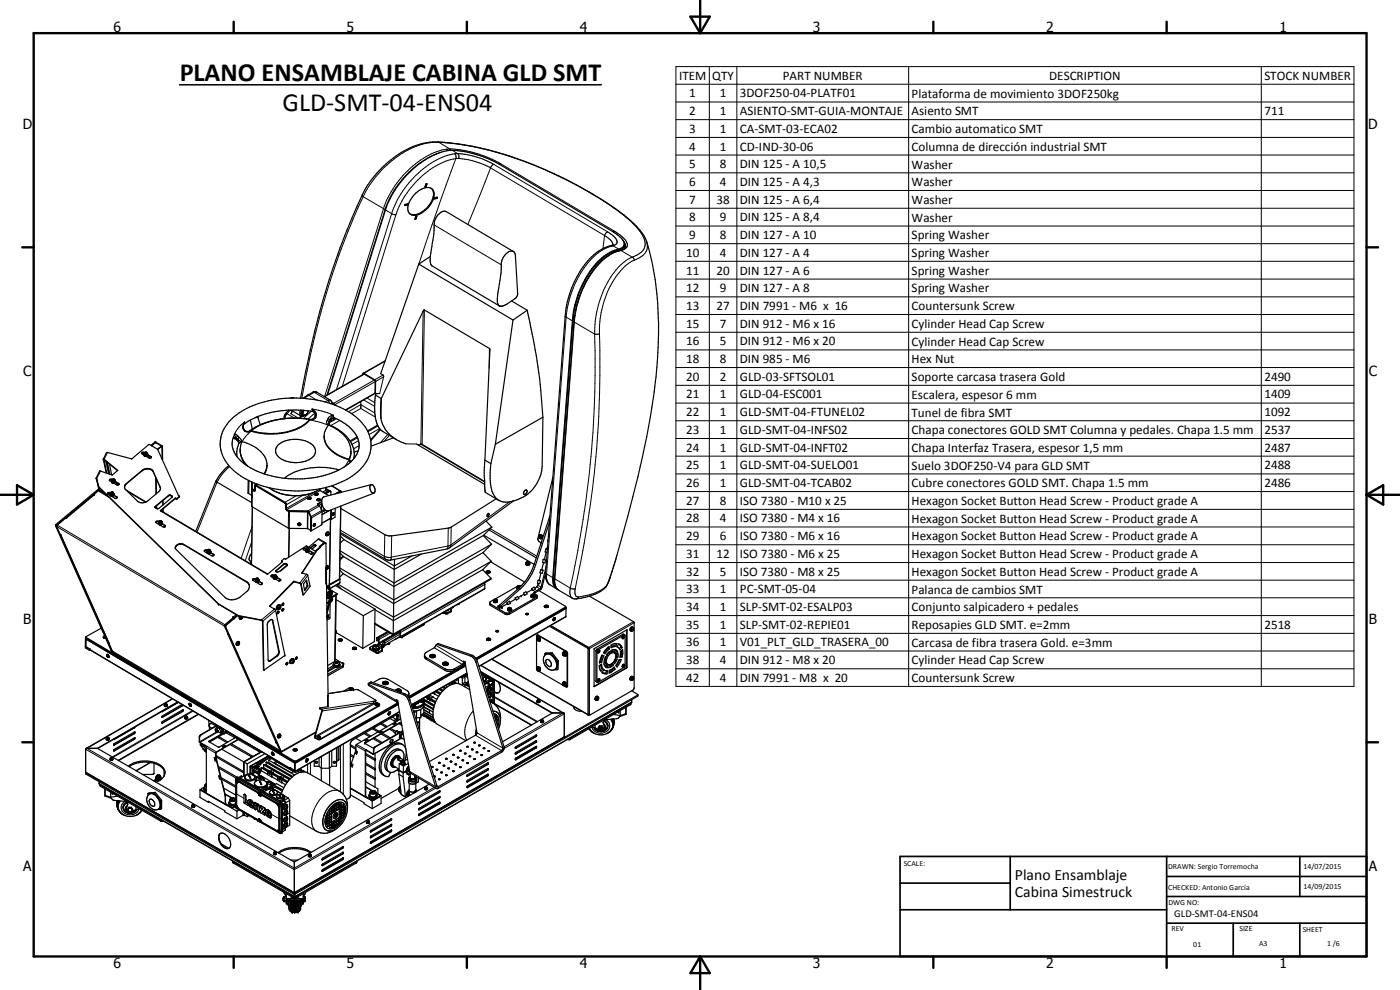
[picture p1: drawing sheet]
<svg xmlns="http://www.w3.org/2000/svg" width="420mm" height="297mm" viewBox="0 0 420 297" stroke-linecap="round" stroke-linejoin="round" font-family="sans-serif">
<defs><g id="words">
<g font-size="7.9">
<text x="53.9" y="24.3">PLANO ENSAMBLAJE CABINA GLD SMT</text>
<text x="84.8" y="33.3">GLD-SMT-04-ENS04</text>
</g>
<g font-size="4.7">
<text x="304.6" y="263.9">Plano Ensamblaje</text>
<text x="304.6" y="269.3">Cabina Simestruck</text>
</g>
<g font-size="4.2">
<text x="34" y="9.6">6</text>
<text x="104" y="9.6">5</text>
<text x="174" y="9.6">4</text>
<text x="244" y="9.6">3</text>
<text x="314" y="9.6">2</text>
<text x="384" y="9.6">1</text>
<text x="6.8" y="38.7">D</text>
<text x="410.6" y="38.7">D</text>
<text x="7" y="112.9">C</text>
<text x="410.8" y="112.9">C</text>
<text x="7" y="187.1">B</text>
<text x="410.8" y="187.1">B</text>
<text x="7" y="261.4">A</text>
<text x="410.8" y="261.4">A</text>
<text x="34" y="290.4">6</text>
<text x="104" y="290.4">5</text>
<text x="174" y="290.4">4</text>
<text x="244" y="290.4">3</text>
<text x="314" y="290.4">2</text>
<text x="384" y="290.4">1</text>
</g>
<g font-size="3.9">
<text x="203.8" y="23.9">ITEM</text>
<text x="213.8" y="23.9">QTY</text>
<text x="234.9" y="23.9">PART NUMBER</text>
<text x="314.9" y="23.9">DESCRIPTION</text>
<text x="379.5" y="23.9">STOCK NUMBER</text>
<text x="206.9" y="29.2">1</text>
<text x="216" y="29.2">1</text>
<text x="222.1" y="29.3">3DOF250-04-PLATF01</text>
<text x="273.6" y="29.3">Plataforma de movimiento 3DOF250kg</text>
<text x="206.9" y="34.5">2</text>
<text x="216" y="34.5">1</text>
<text x="222.1" y="34.5">ASIENTO-SMT-GUIA-MONTAJE</text>
<text x="273.6" y="34.6">Asiento SMT</text>
<text x="379.5" y="34.5">711</text>
<text x="206.9" y="39.8">3</text>
<text x="216" y="39.8">1</text>
<text x="222.1" y="39.8">CA-SMT-03-ECA02</text>
<text x="273.6" y="39.9">Cambio automatico SMT</text>
<text x="206.9" y="45.2">4</text>
<text x="216" y="45.2">1</text>
<text x="222.1" y="45.2">CD-IND-30-06</text>
<text x="273.6" y="45.3">Columna de dirección industrial SMT</text>
<text x="206.9" y="50.5">5</text>
<text x="216" y="50.5">8</text>
<text x="222.1" y="50.5">DIN 125 - A 10,5</text>
<text x="273.6" y="50.6">Washer</text>
<text x="206.9" y="55.8">6</text>
<text x="216" y="55.8">4</text>
<text x="222.1" y="55.8">DIN 125 - A 4,3</text>
<text x="273.6" y="55.9">Washer</text>
<text x="206.9" y="61.1">7</text>
<text x="215" y="61.1">38</text>
<text x="222.1" y="61.1">DIN 125 - A 6,4</text>
<text x="273.6" y="61.2">Washer</text>
<text x="206.9" y="66.4">8</text>
<text x="206.9" y="71.7">9</text>
<text x="216" y="66.4">9</text>
<text x="216" y="71.7">8</text>
<text x="222.1" y="66.4">DIN 125 - A 8,4</text>
<text x="222.1" y="71.7">DIN 127 - A 10</text>
<text x="273.6" y="66.5">Washer</text>
<text x="273.6" y="71.8">Spring Washer</text>
<text x="205.9" y="77">10</text>
<text x="216" y="77">4</text>
<text x="222.1" y="77">DIN 127 - A 4</text>
<text x="273.6" y="77.1">Spring Washer</text>
<text x="205.9" y="82.4">11</text>
<text x="215" y="82.4">20</text>
<text x="222.1" y="82.4">DIN 127 - A 6</text>
<text x="273.6" y="82.5">Spring Washer</text>
<text x="205.9" y="87.7">12</text>
<text x="216" y="87.7">9</text>
<text x="222.1" y="87.7">DIN 127 - A 8</text>
<text x="273.6" y="87.8">Spring Washer</text>
<text x="205.9" y="93">13</text>
<text x="215" y="93">27</text>
<text x="222.1" y="93">DIN 7991 - M6 x 16</text>
<text x="273.6" y="93">Countersunk Screw</text>
<text x="205.9" y="98.3">15</text>
<text x="216" y="98.3">7</text>
<text x="222.1" y="98.3">DIN 912 - M6 x 16</text>
<text x="273.6" y="98.4">Cylinder Head Cap Screw</text>
<text x="205.9" y="103.6">16</text>
<text x="216" y="103.6">5</text>
<text x="222.1" y="103.6">DIN 912 - M6 x 20</text>
<text x="273.6" y="103.7">Cylinder Head Cap Screw</text>
<text x="205.9" y="108.9">18</text>
<text x="216" y="108.9">8</text>
<text x="222.1" y="108.9">DIN 985 - M6</text>
<text x="273.6" y="108.9">Hex Nut</text>
<text x="205.9" y="114.3">20</text>
<text x="205.9" y="119.5">21</text>
<text x="216" y="114.3">2</text>
<text x="216" y="119.5">1</text>
<text x="222.1" y="114.3">GLD-03-SFTSOL01</text>
<text x="222.1" y="119.5">GLD-04-ESC001</text>
<text x="273.6" y="114.3">Soporte carcasa trasera Gold</text>
<text x="273.6" y="119.6">Escalera, espesor 6 mm</text>
<text x="379.5" y="114.3">2490</text>
<text x="379.5" y="119.5">1409</text>
<text x="205.9" y="124.9">22</text>
<text x="216" y="124.9">1</text>
<text x="222.1" y="124.9">GLD-SMT-04-FTUNEL02</text>
<text x="273.6" y="125">Tunel de fibra SMT</text>
<text x="379.5" y="124.9">1092</text>
<text x="205.9" y="130.2">23</text>
<text x="216" y="130.2">1</text>
<text x="222.1" y="130.2">GLD-SMT-04-INFS02</text>
<text x="273.6" y="130.3">Chapa conectores GOLD SMT Columna y pedales. Chapa 1.5 mm</text>
<text x="379.5" y="130.2">2537</text>
<text x="205.9" y="135.5">24</text>
<text x="216" y="135.5">1</text>
<text x="222.1" y="135.5">GLD-SMT-04-INFT02</text>
<text x="273.6" y="135.6">Chapa Interfaz Trasera, espesor 1,5 mm</text>
<text x="379.5" y="135.5">2487</text>
<text x="205.9" y="140.8">25</text>
<text x="216" y="140.8">1</text>
<text x="222.1" y="140.8">GLD-SMT-04-SUELO01</text>
<text x="273.6" y="140.9">Suelo 3DOF250-V4 para GLD SMT</text>
<text x="379.5" y="140.8">2488</text>
<text x="205.9" y="146.1">26</text>
<text x="216" y="146.1">1</text>
<text x="222.1" y="146.1">GLD-SMT-04-TCAB02</text>
<text x="273.6" y="146.2">Cubre conectores GOLD SMT. Chapa 1.5 mm</text>
<text x="379.5" y="146.1">2486</text>
<text x="205.9" y="151.4">27</text>
<text x="216" y="151.4">8</text>
<text x="222.1" y="151.4">ISO 7380 - M10 x 25</text>
<text x="273.6" y="151.5">Hexagon Socket Button Head Screw - Product grade A</text>
<text x="205.9" y="156.8">28</text>
<text x="216" y="156.7">4</text>
<text x="222.1" y="156.8">ISO 7380 - M4 x 16</text>
<text x="273.6" y="156.8">Hexagon Socket Button Head Screw - Product grade A</text>
<text x="205.9" y="162.1">29</text>
<text x="205.9" y="167.4">31</text>
<text x="215" y="167.4">12</text>
<text x="216" y="162.1">6</text>
<text x="222.1" y="162.1">ISO 7380 - M6 x 16</text>
<text x="222.1" y="167.4">ISO 7380 - M6 x 25</text>
<text x="273.6" y="162.1">Hexagon Socket Button Head Screw - Product grade A</text>
<text x="273.6" y="167.4">Hexagon Socket Button Head Screw - Product grade A</text>
<text x="205.9" y="172.7">32</text>
<text x="216" y="172.7">5</text>
<text x="222.1" y="172.7">ISO 7380 - M8 x 25</text>
<text x="273.6" y="172.8">Hexagon Socket Button Head Screw - Product grade A</text>
<text x="205.9" y="178">33</text>
<text x="216" y="178">1</text>
<text x="222.1" y="178">PC-SMT-05-04</text>
<text x="273.6" y="178.1">Palanca de cambios SMT</text>
<text x="205.9" y="183.3">34</text>
<text x="216" y="183.3">1</text>
<text x="222.1" y="183.3">SLP-SMT-02-ESALP03</text>
<text x="273.6" y="183.4">Conjunto salpicadero + pedales</text>
<text x="205.9" y="188.6">35</text>
<text x="216" y="188.6">1</text>
<text x="222.1" y="188.6">SLP-SMT-02-REPIE01</text>
<text x="273.6" y="188.6">Reposapies GLD SMT. e=2mm</text>
<text x="379.5" y="188.6">2518</text>
<text x="205.9" y="193.9">36</text>
<text x="216" y="193.9">1</text>
<text x="222.1" y="193.9">V01_PLT_GLD_TRASERA_00</text>
<text x="273.6" y="194.1">Carcasa de fibra trasera Gold. e=3mm</text>
<text x="205.9" y="199.3">38</text>
<text x="216" y="199.3">4</text>
<text x="222.1" y="199.3">DIN 912 - M8 x 20</text>
<text x="273.6" y="199.3">Cylinder Head Cap Screw</text>
<text x="205.9" y="204.6">42</text>
<text x="216" y="204.6">4</text>
<text x="222.1" y="204.6">DIN 7991 - M8 x 20</text>
<text x="273.6" y="204.6">Countersunk Screw</text>
</g>
<text font-size="3.1" x="352.4" y="275.2">GLD-SMT-04-ENS04</text>
<g font-size="2.4">
<text x="271.2" y="259.7">SCALE:</text>
<text x="350.6" y="260.8">DRAWN: Sergio Torremocha</text>
<text x="391.2" y="260.6">14/07/2015</text>
<text x="350.6" y="267.1">CHECKED: Antonio García</text>
<text x="391.2" y="266.7">14/09/2015</text>
<text x="350.6" y="271.4">DWG NO:</text>
<text x="351.6" y="279.3">REV</text>
<text x="372" y="279.4">SIZE</text>
<text x="391" y="279.6">SHEET</text>
<text x="358.1" y="284.1">01</text>
<text x="377.9" y="283.8">A3</text>
<text x="398.3" y="283.8">1 /6</text>
</g>
</g></defs>
<g fill="none" stroke="#000" stroke-width=".35">
<path d="M124.5 58.3a4.4 4.4 0 0 1 5.1-1.7 2.95 2.95 0 0 1 .3 3.6 6.5 6.5 0 0 1-6.3 4.3 2.5 2.5 0 0 1-.9-3.6zM127.8 55.2h.3l-.4 .9zM127.9 55.2l-.3 .7M129.6 56.6a4.1 4.1 0 0 1-1 5.2 5.4 5.4 0 0 1-5.4 2.5l-.3-.2M130.3 59.5l.9-.3-.2 .4-.6 .1zM131 59.2l-.7 .3M121.4 61.6l.1 .1M121.5 61.4l.9-.1-.9 .4zM122.2 61.2l-.7 .3M124.7 65.4l-.1 .2M124.7 65.4h.1M124.8 64.9h.3l-.2 .8-.3 .1z"/>
<path d="M124.9 64.8l-.2 .6M125.7 79.2l28.3 16.8M125.7 79.2l-11.5 32.9M129.2 76.9l-3.5 2.3M152 76.1a1.45 1.45 0 0 1 1.4-.8 1.45 1.45 0 0 1 1.2 1l.8 12.1-.7 1.1-2.9 1.9a1.42 1.42 0 0 1-1.5 .5 1.42 1.42 0 0 1-1-1.1l.1-2.7 .3-1.6a32.7 32.7 0 0 0 .8-7.7l.5-1.5zM154.1 75.5l-20.2-12a3.3 3.3 0 0 0-3.5 3l-.2 3.6-.6 3.9a13.4 13.4 0 0 0-.3 5.4l.4 .4 20.1 12M183.9 73.4a16 16 0 0 0-9.9 8.1 30 30 0 0 0-4.4 13.4l-5.9 77M187.4 73.4a2.22 2.22 0 0 1-2.5 1.8 15.7 15.7 0 0 0-8.8 7.9 31.3 31.3 0 0 0-4.2 13.1l-5.8 77 .1 1.7 .6 1.2M187.8 74a2.31 2.31 0 0 1-2.3 1.3 17.3 17.3 0 0 0-9.7 9.2l-.8 1.6a30.5 30.5 0 0 0-2.7 9.5l-5.9 78.3v1M153.5 90.3l4.7 2.8M154 96l-5.3 37.3M158.2 93.1a197.5 197.5 0 0 1 4.1 24l.6 8.1"/>
<path d="M158.2 93.1l-4.2 2.9M87.2 119.4h1M90.2 119.5a244.9 244.9 0 0 1 17-57.7 30.9 30.9 0 0 1 19.2-18.6 28.5 28.5 0 0 1 10.7-.1l4.5 .8 6.4 1.5a124.1 124.1 0 0 1 35.6 16.4 29.8 29.8 0 0 1 9.9 9.4 82.1 82.1 0 0 1 4.1 28.6 195 195 0 0 1-6.9 46.2 293.1 293.1 0 0 1-7.8 27.8l-.5 1.4a5.7 5.7 0 0 1-3.8 3.1 17.6 17.6 0 0 1-6.6 1.3l-4.7-2.8M90.8 119.5l3.1-1.8 .8-.2 4.4 2.6 .9 1.3M98.3 118.4l17.4-55.4a28.1 28.1 0 0 1 17.6-17.6 20.3 20.3 0 0 1 10 1.1l3.7 1.3 2.8 1.4 34 20.2 2.5 1.9a1.94 1.94 0 0 1 .6 2.9l-.3 .2a15.6 15.6 0 0 0-10 7.8 29.8 29.8 0 0 0-4.8 14.1l-5.9 77a3.1 3.1 0 0 0 1.4 3.5M109 112l3.6 2.1 .1 4.1M109 112l-.1 .4M109.2 112.2l3.4 2v3.8l.1 .2M109.2 112.2l-.2 .1M109.3 112.2l-12 6.8M112.6 118l-8.8 5.1M112.7 118.5l-.2 2.7a11.3 11.3 0 0 0 1.6 7.6"/>
<path d="M112.7 118.5l1.7 1.1M112.8 118.2l-.1 .3M113.9 118.1l-1.2 .1M114.4 119.6l12.6-26.2 .4-.4 19.6 11.6-1.5 33.4M114.4 119.6l-.2 3.1 .1 2.9M114.4 119.6l-.1 6M115.6 108.2l-6.6 3.8M31 137.8h.2M31 137.8l.9 4.1M31.2 137.8l.1 .1M31.2 137.8l.8 4.2M31.2 137.8h-.2"/>
<path d="M31.2 137.8l4.1 3.4M31.3 137.9l4 3.3M31.3 137.9h.1M31.9 138.4l.7 3.8M32 138.6l.8 3.6M32.2 138.7l.8 3.6M32.8 139.2l.7 3.3M42.6 136.1l.6 .4M43.2 136.6l.1 .1M43.2 136.7l.3 .2h.4M43.2 135.9l-.2-.1-.4 .3M43.2 135.9h.1"/>
<path d="M43.3 136.3l-.1 .4M43.3 135.9l-.1 .1M43.3 135.8l.7-.1 .3 .6a.53 .53 0 0 1-.4 .5 .53 .53 0 0 1-.6-.3zM43.3 135.8l-.5-.1-.2 .1v.3M43.5 135.9v.2M43.5 136.1h.1M43.8 135.8l.2 .1-.1 .2-.3 .1-.1-.3M43.8 135.8l-.3 .1M43.8 135.8v.2M43.8 136l-.3 .1M43.8 136l.1 .1M43.9 136.9l1.1 .6 .4-.3"/>
<path d="M44 136.9h-.1M44.2 136.1l.2 .2M44.4 136.3v.2M44.4 136.3l-.4 .5-.7-.1M44.4 136.5l-.5 .4M44.4 136.6v.1M44.4 136.6l1 .6M44.4 136.4l1 .6v.2M44.9 136.8l-.5 .4M45 136.9l-.5 .4M46.9 132.8l-1.4 .9M46.9 132.8l-.5-.1-1.1 .9"/>
<path d="M46.9 132.8l1.8 1M47.3 134.8l-2.6-1.5-5.1 4.4-7.6-1.9-1 2M47.3 134.8l6.2 13.9 .3 .1M48.6 134h.1M48.6 134l.1 3.8M48.6 134l-1.3 .9M48.7 133.8v4.2M48.7 133.8l-1.4 1M68.7 139.7l-2.6 2.7-1.3 1.9M69.1 126.1a25.4 25.4 0 0 1 16.6-6.6 30.8 30.8 0 0 1 21 5.5 10.6 10.6 0 0 1 4.6 9.8 12.5 12.5 0 0 1-7.1 9 34 34 0 0 1-31.3-.5 12.4 12.4 0 0 1-6.8-9.9v-1.2a10.3 10.3 0 0 1 3-6.1zM70 131.3l1.2 .8 .5 1M70.3 130.7a6.3 6.3 0 0 0 1.9 7.5 24.2 24.2 0 0 0 13.2 5.3"/>
<path d="M71.7 133l-.5 1.5v2.5M72.1 135.2a6.8 6.8 0 0 0 2.3 4.7M73.9 139.6a6.6 6.6 0 0 1-1.3-7.1 10 10 0 0 1 7.3 5.6l.2 1.6M75.1 126l.6 2.7M76.7 125.3h.7l.7 2.1M80.1 139.7l-.2 1.3-.6 1.2M80.1 139.7l-.3 1.5-.6 1M83.3 133.6a8.5 8.5 0 0 1 10.8 .2 2.57 2.57 0 0 1-1.3 4.1 8.7 8.7 0 0 1-9.6-1.2 2.32 2.32 0 0 1 .1-3.1zM86.7 123.1a2.77 2.77 0 0 0-1.4 2.5M87.1 125.5a21.4 21.4 0 0 0-11.7 3.7M87.3 123.1h2.3a11.1 11.1 0 0 1 4.7 .6 1.33 1.33 0 0 1 .1 1.5 1.33 1.33 0 0 1-1.2 .7l-3.2-.4M87.3 123.1a24.7 24.7 0 0 0-13.7 3.9l-.5 .3"/>
<path d="M87.4 123.1l2.9 1.7 .6 .1 .6-.3M87.6 123.2l-.3 .9M88.1 125.4l-.7 .1M88.7 125.4l1.3 .1M90.2 124.7l-.3 .8M90.6 124.9l-.6 .6M90.8 123.1a.86 .86 0 0 0-.2 1.1 .86 .86 0 0 0 1 .4M92.5 123.3l-.3 .7-.6 .6M93 125.9a13 13 0 0 1-9.2 4.2 19.9 19.9 0 0 1-8.4-.7v-.2M93 125.9a24.6 24.6 0 0 0-17.9 3.3 1.36 1.36 0 0 1-1.8-.2 1.36 1.36 0 0 1-.1-1.7M93 125.9a15.5 15.5 0 0 1-12.7 4.1l-2.5-.2-2.4-.6M97.3 130.9a7.4 7.4 0 0 0 5.2 6.3l2.3 .8"/>
<path d="M97.3 130.9l.2-1.5 1.1-1.9a10 10 0 0 1 6.6 6.9l.1 1.7-.5 1.9M97.3 130.9a8 8 0 0 0 6 6.4l1.5 .5M97.3 130.8v.1M99.7 120.8l.6 .4M99.8 120.9l1 .8M100.4 125.3l-.8 .2-.5 .5-.4 1 .3 .6a12.9 12.9 0 0 1 6.7 6 6.7 6.7 0 0 1 .5 4M100.4 125.4l-.4 .8-1.3 .7M100.4 125.3l1.5 .8a9.9 9.9 0 0 1 5.9 7l-.3 2.2M104.8 137.8v.2M105.3 135.6l-.5 2.2M107.2 131.1l-2.1 1.2M107.5 135.3l-1.2 .4"/>
<path d="M107.5 135.3a12.6 12.6 0 0 1-8.6 6.9l-3 .8a35.2 35.2 0 0 1-8.5 .6l-2-.1M108.3 120.5v2.1M113.3 127.6l-3 1.7M114.1 128.8l.7 .6 4.1 2.5M114.1 128.8l-2.9 3.2M114.3 125.6a10.1 10.1 0 0 0 7.5 7.6M118.1 131.4l-6.7 2.5M125 133.2l20.4 12.1M126.2 133.2l19.2 11.4M145.5 138l-.2 4.6 .3 5 4 2.5M145.5 138l1.8 1.1M148.7 133.3l-1.4 5.8"/>
<path d="M162.9 125.2l-.2 14.8a11.2 11.2 0 0 1-11.9 10.5 5.5 5.5 0 0 1-3.6-5.5l-.1-3.1 .2-2.8M162.9 125.2l-14.2 8.1M19.7 155.4l.2 .2M19.7 155.4l-2.7 2.5 1.4 2.8-.2-.1M19.8 155.4l.1 .2M19.8 155.4v.1M19.9 155.5v.1M28.2 148.3l.2 .2M28.2 148.3l1.3-1 3.3 1.9M28.4 148.5h-.3l-8.3 6.9M28.9 143.6h.1M28.9 143.5v.1"/>
<path d="M28.9 143.6l.7 3.1M29 143.6h.1M29 143.6l.6 2.5M29.6 146l35.9 35.1 6 3.6 7 1.4M29.6 146.2l36 35.1 5.9 3.5 7 1.3M29.6 146.1v.1M29.7 146.9l.4-.3-13.3 11.2 16.8 37.5M29.7 146.9l1.9 1.2M29.7 146.9l2.2 1.5M29.7 146.2v.4M29.9 146.4l-13.1 11-.1 .4 16.6 37.4M30 141.3l-1.1 2.2"/>
<path d="M30 141.3h.1M32.3 148.2l.8 .5M32.8 144.2l.7 .4M33.1 148.5l.5 .3 .6-.3M33.1 148.5v.2M33.1 148l-.4-.1-.4 .3M33.1 148.3v.2M33.1 147.9l-.7-.1-.1 .4M33.1 148.7l.7 .2M33.2 147.8l-.1 .1M33.3 148.7l-.2-.6a.53 .53 0 0 1 .4-.5 .53 .53 0 0 1 .6 .3v.6l-.6 .2M33.3 147.8l.1 .2"/>
<path d="M33.4 148.9l1.3 .7 .5-.4M33.4 148v.1M33.5 144.6l.1 .1M33.6 144.4l-.1 .2M33.6 143.9h-.5l-.3 .3M33.6 143.9l-.6-.1-.2 .4M33.6 147.7l.3 .2-.1 .2-.3 .1-.2-.4M33.6 147.7l-.3 .1M33.6 147.7l.1 .3M33.7 148h.1M33.7 148h-.3M33.8 143.9l.1 .2"/>
<path d="M33.9 148.8l-.1 .1M33.9 144.1l-.1 .1M34.1 143.8l.2 .2-.1 .2-.5-.1 .1-.2M34.1 143.8l-.3 .1M34.1 143.8v.3M34.1 148l.1 .5M34.1 144.1h.1M34.1 144.1h-.2M34.2 145l1 .5 .6-.3M34.2 148.7l.9 .5M34.2 148.4v.1M34.2 148.5l-.4 .4"/>
<path d="M34.2 148.6l1 .6M34.5 144.1l.2 .3-.3 .4-.8-.1M34.7 144.4v.2M34.7 144.6l-.5 .4-.5-.1-.2-.2M34.7 144.5l1.1 .8M34.7 144.6l1 .6M34.7 144.7h.1M34.8 145.4l.6 .1M35.1 149.2h.1M35.1 149.2l.1 .1M35.2 144.9l-.5 .4M35.3 144.9l-.5 .4"/>
<path d="M35.3 141.2l-1.6 1.3-3.7-1.2M37.4 146.4l.3-1.1 4.9-4.2a2.37 2.37 0 0 1 3.3 .3l2.2 4.7v.7l-.3 .6-4 3.2M37.4 146.2l.1 .5 4 3.8 1.1 .4 1.2-.3M37.4 146.1l.5-.9 4.7-3.9a2.36 2.36 0 0 1 3.4 .2l2.2 4.9M37.8 147l6 3.6M46.6 152.2l.7 .5M46.6 152.2v.1M46.7 143.3l.1 5M46.9 151.9v.5M46.9 143.6v4.5M47 151.8v.6M47.6 157.1l.1 .3"/>
<path d="M47.6 156.6l-.6-.1-.2 .3M47.6 156.5l-.7-.1-.1 .4 .9 .6M47.7 156.8l-.1 .3M47.7 156.5l.7-.2 .3 .7-.5 .4-.5-.2zM47.8 156.3h.1M47.9 156.5l.1 .3 .3-.1M47.9 156.5v.1M47.9 156.6v.1M48 157.5l1.1 .7 .5-.3M48.2 156.4l.1 .3M48.2 156.4l-.3 .1M48.2 156.4v.2"/>
<path d="M48.2 156.6h.1M48.2 156.6h-.3M48.3 153.2l32 19.1M48.6 156.6l.2 .4M48.7 157.3l.9 .6M48.7 157.2l-.4 .3-.6-.1M48.8 156.9l-.1 .3M48.8 157l-.6 .4-.6-.3M48.8 157.2l.8 .7M48.9 150.2l.1 1.3M49 152.7v1M51.7 149.1l-.4-.4h-.6l-4.1 3.5"/>
<path d="M51.7 149.1l-.6-.6-.4 .1-4.1 3.3v.4M51.7 149.1l-4 3.4-.6 .2-.5-.4M53.8 148.8l.1 .1M53.9 148.9l-.9 .7-.4-.1-4.4 3.8 32.1 19M53.9 148.9l-.8 .8-.5-.1-4.4 3.7M64.8 144.3l-6.1 15.1M64.8 144.3l.2 .3 10.5 6.2M74.5 144.1l-.1 3.9 1.1 .6 .1 3.4 11 6.5 5.7 .1 1.1 .7M74.7 144.2h.1M74.7 144.2l-.1 3.9M75.6 148.4l-.1 .9M75.6 149l-.1 .1"/>
<path d="M75.6 146.5l.8 .5 .1-1.5h.4l8.6 5.2 .5 .7 .1 1.4 .5 .4 5.8 .1M75.6 144.7v2.2l.6 .3M75.6 146.8h.1M75.7 152.1l-.2 17.2M76.2 147.2h.3M76.5 147.2h-.3M76.7 145.8l-.2 1.4M76.7 145.8l-.1 1.2M76.7 145.8h.1M76.8 145.8h-.1M76.8 145.8h.1M76.9 145.8l8.7 5.2"/>
<path d="M77 145.2l-.5 .3M80.6 146.3l3.3 1.7 3.6 .7h2.4l2.3-.3 2.1-.7 2.1-1.1M85.6 151l.2 1.5M85.6 151l.3 1.9M85.9 152.9l.7 .5M85.9 152.9l.1 .1M86.1 153.1l.5 .3M86.6 153.4l5.8 .1M89.7 157.3l.1 .1M89.7 157.3h.2M89.8 157.4h.1M89.9 157.3l-.1 .1"/>
<path d="M90.1 157.1h-.5l-.2 .3M90.2 157.1v.2M90.2 157.2a.38 .38 0 0 1-.3 .4 .38 .38 0 0 1-.5-.3M90.2 157.2l-.5-.2-.3 .3M92.3 153.5l.2 .1M92.4 149.5l.3 .2M92.4 153.3v.2M92.4 149.4l.1 .3M92.4 153.3l1.1 1.9-.1 4.1M92.4 149.3l.9 .1M92.4 153.5l.1 .2M92.5 149.3l-.2 .2 .2 .2"/>
<path d="M92.5 153.7l.7 1.5M92.7 149.5l.2 .1M92.7 149.5h.1M92.8 149.4l-.1 .1M92.8 149.4h.1M92.8 149.4v.1M92.8 149.5l.1 .1M92.9 149.4v.1M92.9 149.4v.2M93 149.2l.2 .1M93.2 149.6l-.7 .1M93.2 155.2h.1"/>
<path d="M93.2 149.4l.1 .2M93.2 149.6l-.2 .2M93.2 149.7h.1M93.3 149.6l-.1 .1M93.3 155.2l-.1 3.9M93.3 149.4l-.1 .2M94 157.6l.1 .1M94.2 157.3l.4-.2a.42 .42 0 0 1 0 .6 .42 .42 0 0 1-.6 0zM94.2 157.3l-.1 .4M94.3 157.4l.1 .1M94.3 157.4h.1M94.3 157.4v.2"/>
<path d="M94.4 157.1h-.1M94.4 148.2l.1 .2M94.4 157.5l-.1 .1M94.4 157.1l-.1 .1M94.4 148.3l.1 .2M94.5 148.4l.7 .1M94.5 157.1l-.1 .6h-.3M94.5 148.1v.1M94.5 148.5h.1M94.6 148l.7 .1M94.7 148l-.3 .2M94.8 148.3h.2"/>
<path d="M94.9 148.2v.1M94.9 148.2h.1M95 148.2v.1M95.2 149.9v.1M95.2 149.8l.5-.2 .4 .3M95.2 150.1l.6 .1M95.2 149.8v.3M95.2 148l.1 .1M95.2 150v.1M95.2 150l.1 .1M95.2 150.1l.1 .1M95.3 151.2l.6 .6 .8 1.7-.1 3.8-3.2 2"/>
<path d="M95.3 151.2h.1M95.3 148.1l.1 .1M95.3 150.1l.3 .1M95.4 148.3l-.1 .1M95.4 148.2l.1 .1M95.4 148.2l.1 .2M95.4 148.4l-.1 .1M95.5 148.4l-.4 .2-.6-.1M95.5 149.9h.3l-.2 .1zM95.7 149.8l-.1 .2M95.9 146.9l.2 .3 2.5 1.5M96 150.1l-.2 .1"/>
<path d="M96.1 150.1l-.3 .1M96.1 149.8v.1M96.1 150.1l-.1 .1M96.1 149.9v.2M96.1 149.9l-.1 .2M96.5 151.2l.1 .1M96.5 151.2v1.8l.7 .4M96.5 151.2l-.8 .4M96.6 150.5l-1.3 .7M96.6 150.7l-1.2 .6M97.2 152.5l1 .8M97.2 152.5v.9"/>
<path d="M97.7 153.1l-.5 .3M97.9 146.2l-.1 .9-1 .5M97.9 146.6l1.2 .8M98.1 147.6l-.7 .4M98.1 147.6l.3 .1M98.2 147.5v.1M98.2 147.5l-.8 .4M98.2 147.5l.2 .1M98.2 153.3h.2M98.2 153.3v.1M98.4 147.6v.1M98.4 153.3l-1.8 1"/>
<path d="M98.6 159.7a.62 .62 0 0 0-.7 .2 .62 .62 0 0 0 0 .8M98.6 159.7l-.6 .3M98.6 159.7v.1M98.7 153.2l-2.1 1.2M98.9 147.4l-1.2 .7 .7-.4M99.1 147.4h.1h-.2M99.1 147.4l-.7 .2M99.1 147.4l.2 .2v.9M99.1 147.4h-.3M99.2 155.6l-.4 19.9M99.2 155.5l-.3 19.8M99.2 155.5l.3 .2"/>
<path d="M99.2 155.5l-2.6 1.5M99.3 153l-.1 2.5M99.5 153v2.7M99.6 145.7l2.6 1.6M99.6 154.4l.1 .1M99.7 154.3v.2M99.9 153.9l.2-.1a.46 .46 0 0 1 .1 .6 .46 .46 0 0 1-.5 .2zM100 154.2h.1M100 154.2l-.1 .1M100 154l-.3 .3M100 154.2l.1 .1M100 153.9h.1"/>
<path d="M100.1 154.3l-.1-.2-.1 .2M100.1 154.3h-.2M100.1 153.9a.38 .38 0 0 1 0 .5 .38 .38 0 0 1-.4 .1M100.1 153.9l-.1 .1M100.6 152.5l-.1 2.7-1 .5M101.7 141a19.8 19.8 0 0 0-15.8 2.1l-.5 .4M102.2 147.5l-1.2 .6M102.2 147.5v.1M102.2 147.6l-.5 .3M102.2 147.6h.1M102.2 147.3l-1.6 .9M102.2 147.3l.1 .1"/>
<path d="M102.3 147.4l.1 .2M102.3 147.4l-.1 .1M102.3 151.8l-.4 21.8M102.4 147.6l-.3 .2M102.4 147.6v.1M111.2 145.5h.1a1.47 1.47 0 0 1 1.2 .9 1.47 1.47 0 0 1-.4 1.6 1.73 1.73 0 0 1-.9-2.5zM111.4 145.4l-14.2 3.7a2.17 2.17 0 0 0-.2 3.1l.2 .3M112.2 148l-13.8 5.3M145.9 156.3l1.7 1.9M146.2 154.9h.1M146.6 154.1l-.3 .2-.1 .6M146.6 154.1h.1"/>
<path d="M146.6 154.1a.56 .56 0 0 1-.3 .8M146.8 159l14.1 8.4M147.6 158.2l-2.6 2.5M147.6 158.2l-29.3 16.7M148.9 149.6l-13.9 8.8-17.5 2.4h-.9l-1.1-.4-13.2-7.8M154.1 150.3l-19.7 14.3-17.2 3.5-1.5-.3-13.5-8M157.4 147.3a.44 .44 0 0 1 .7-.2 .44 .44 0 0 1 0 .7l-.5 .5a.54 .54 0 0 1-.6-.4 .54 .54 0 0 1 .4-.6zM164.9 156.8l-4.2 12.7a16.7 16.7 0 0 1-4.7 7.3l-6.1 5.6M165 154.7l-4.7 14.6M165.9 143.2l-4.5 18.5 .3 .7 .7 .5M18.2 160.5v.1M18.2 160.5l14.7 32.7-.2-.1"/>
<path d="M52.7 163.9l-.1 .6 .3 .4 14.6 14.3a3.7 3.7 0 0 0 4.6-.1l2.4-2.1 .3-1.4M52.7 163.9a1.91 1.91 0 0 1 2.4-.6l18.9 11.2 .7 .9M52.8 164a1.9 1.9 0 0 1 2.3-.6l19.1 11.4 .5 .6M52.8 164l-.2 .6M61.3 165.4l.9 .5M62.1 165.7l.1 .2M62.1 165.3l.2 .5 .4 .1M62.1 165.3l-.5-.2-.3 .3M62.1 165.1l-.5-.1-.3 .4M62.1 165.1v.2M62.2 165.9l.2 .2M62.4 164.9l-.3 .2"/>
<path d="M62.4 165.1l-.1 .2 .2 .1 .3-.1M62.4 165.1v.2M62.4 164.9l.6 .1 .2 .6-.6 .4-.4-.1-.1-.4M62.4 166.1l1.3 .7 .5-.3M62.4 164.9h.1M62.4 165.3h.1M62.7 166.1h.2M62.7 165l.1 .3M62.7 165l-.3 .1M62.7 165v.2M62.7 165.2l-.3 .1M62.7 165.2l.1 .1"/>
<path d="M62.9 164.9h.1M63.1 165.3a.56 .56 0 0 1 0 .7 .56 .56 0 0 1-.7 .1M63.2 165.9l1 .6M63.3 165.5l-.4 .4M63.3 165.8l.9 .7M74.7 175.4l.1 .3M75.3 168.4v.2M75.3 168.6l.1 .3M75.3 168.6l-.2 .6M75.5 166.1a1.42 1.42 0 0 0 0 2.5M76.6 174.3l.3 .3 .9-.2M76.6 174.4l.4 .4"/>
<path d="M76.7 173.9l-.5-.2-.4 .3M76.7 173.7l-.6-.1-.3 .3 .9 .7M76.7 174.1l-.1 .3M76.7 173.7v.1M76.7 173.7l.8-.2 .1 .9-.7 .1zM76.9 173.7l.1 .2M77 174.8h.3M77 173.9h.1M77.2 173.6l.1 .3-.3 .1-.1-.3M77.2 173.6l-.3 .1M77.2 173.6v.2M77.2 173.8l-.2 .1"/>
<path d="M77.2 173.8l.1 .1M77.4 174.7l-.1 .1M77.5 173.6l.1 .1M77.7 173.9l.1 .4M77.7 174.5l1 .6M77.8 174.2l-.5 .6M77.8 174.4l.9 .6-.1 .3-.5 .1-1.1-.6M81.4 173l.6 .4M81.4 172.8v.2M81.4 172.8l.5 .3h-.3M82 173.4l.2 .3 .5 .1M82 173l-.2 .2"/>
<path d="M82 172.8v.1M82.1 173.1l-.1 .3M82.1 172.7l-.7 .1M82.1 172.7l-.1 .1M82.1 172.7l.6-.2 .4 .6a.53 .53 0 0 1-.4 .5 .53 .53 0 0 1-.6-.2l-.1-.5M82.2 172.6l-.6-.1-.2 .5M82.2 172.6h.1M82.3 172.7l-.1 .2 .5 .1M82.3 172.7v.2M82.3 172.9v.1M82.6 172.6l.1 .4M82.6 172.6l-.3 .1"/>
<path d="M82.6 172.6v.2M82.6 172.8l-.3 .1M82.6 172.8l.1 .1M82.7 173.8l1 .5 .5-.2M82.8 173.7l-.1 .1M82.8 171.2l2.4-2a.63 .63 0 0 1 .6-.1 .63 .63 0 0 1 .4 .6l-1.8 1.5-.9 .4h-.6zM83 172.9l.2 .4M83.2 173.1v.3M83.2 173.3l-.7 .4-.5-.3M83.2 173.4l-.5 .4M83.2 173.3l1 .8M83.2 173.4l-.1 .1"/>
<path d="M83.2 173.4l1 .6M84.2 174l-.3 .3M84.5 168.3l.2 .3M84.7 168.6l-4.4 3.7M86.2 169.5l-2.2 1.9M86.3 169.5l-.5-.3-.6 .1-2.4 2.2M88.1 174.6l-7.1 7.3M88.2 174.6l1.8 .4M88.2 174.6h-.1M90 174.9l.3 .3M90 174.9v.1M90 174.9l-1.9-.4-7.2 7.4"/>
<path d="M90 175l.2 .3M90.2 175.3h.2M90.2 175.3l.7 3.1M90.3 175.2h.1M90.4 175.3l.7 3.2M90.4 175.2v.1M90.6 172l1.4 .3 .4 .3 .6 3.2-1.9 2.7M90.9 178.4h.1M90.9 178.4l.2 .1M91 164.9l1 .8h.4M91.4 177.1h.1M91.7 165.1v.1a.64 .64 0 0 0 .6 .4 .64 .64 0 0 0 .6-.4l1 .6v.3l-.4 .2"/>
<path d="M91.7 165l-.2 .1M91.8 164.7l-.5-.1-.3 .3M91.9 164.6l-.7-.1-.2 .4M91.9 174.2l.3 1.6-.8 1.1M91.9 164.5l.8 .1v.8l-.3 .1-.5-.1-.2-.6zM92 174.1l-.9 1.2 .3 1.8M92 164.6v.2M92 164.8v.1M92 174.1v.1M92 174.2l.4 1.7-.9 1.2M92.3 164.8h-.3M92.3 164.8h.1"/>
<path d="M92.3 164.6l.2 .1-.1 .2-.3 .1-.2-.2 .1-.2M92.3 164.6h-.3M92.3 164.6v.2M92.4 165.7l1.1 .6M92.7 164.8l.2 .3M92.9 165.1l-.2 .5-.3 .1M92.9 165.4l.9 .5M92.9 165.4h.1M93.8 165.9h.1M93.9 165.9l-.4 .4M93.9 165.9v.1M94.7 163.6h-.4l-1.1 .9"/>
<path d="M94.7 165.5l-4.1 6.5M94.8 163.6l-.6-.1-1.2 1M94.8 163.6l-1.2 1.2M94.8 165.5l-2.9-1.7-6.1 3.9-.4-.1-.9 .7M94.8 165.5h-.1M94.8 165.5l-4.1 6.5M96.1 164.1l1.5-1.2 .2 .1 .1 7.3M96.1 164.3h.1M96.1 164.1v.2M96.1 164.1l-1.5 1.3M96.1 164.3l-1.4 1.1M97.5 162.8l-1.6 1.2 .2 .1"/>
<path d="M97.5 162.8l.2 .1M97.5 162.8l-1.9-1.1-3 2.5M97.9 160.2v.5M97.9 170.3l-.1 4.8 .2-.1M97.9 170.3l.1 4.7M97.9 160.7h.3M97.9 170.8h.1M98 160l.6-.2 .2 .5a.41 .41 0 0 1-.5 .4 .41 .41 0 0 1-.4-.5M98 160l-.1 .2M98 175l.5 33.7M98 176.6h.4l1.1 .6M98.1 178.2h.1"/>
<path d="M98.1 178.2l.3 .1M98.2 179.3h.5M98.2 176.3v.1M98.2 179.3l-.2 .3M98.2 170.4l.2 .1M98.2 170.4v.1M98.2 176.4l.2 .2-.1-.2M98.3 160.4h.3M98.3 176.4h-.1M98.4 178.3l-.4 1M98.4 169.8l.2 .5-.7 .5M98.4 169.8h-.5"/>
<path d="M98.4 169.8l-.5 .2M98.5 169.8l-.2-.1-.4 .3M98.5 169.8v.1M98.5 179h.3M98.5 160.4h.1M98.5 160.4h-.1M98.5 178.3v.6M98.5 170.3l-.3 .2h.2M98.5 170.3l-.1 .2M98.5 170.3h-.2M98.5 178.9l-.3 .4M98.6 175.8l-.4 .5"/>
<path d="M98.6 179h.1M98.7 160.2h-.3l-.1 .2M98.7 160.2l-.1 .2M98.7 160.2l-.2-.1v.3M98.7 178.9h.1M98.7 178.9l-.3 .1M98.7 178.9h-.2M98.7 176.4h.1M98.7 176.3h.2M98.7 176.3v.2M98.8 176.3h.1M98.8 178.9l-.3 .1"/>
<path d="M98.8 179.3h-.1M98.8 176.6l-.3 .1M98.8 176.3l-.1 .1M98.8 179.2l-.2 1.4M98.8 175.9h-.3l-.3 .5M98.8 178.6l.2 .1M98.8 176.4l-.1 .1M98.8 176.7l2.4 1.4M98.8 178.1l-.2 .4 .1 .4M98.8 178.1l-.2 .9M98.8 176l-.3-.2-.3 .5M98.8 178.9v.1"/>
<path d="M98.8 175.9l.1 .4M98.8 178.1l.5-.1-.3 .7M98.8 179l.4 .2M98.8 179v.3M98.8 175.9l-.3 .1-.2 .4M98.9 175.3h.1M98.9 176.3l-.1 .1M98.9 176.3l-.1 .3M98.9 178.9h-.1M98.9 178.9h.2M99 178.7l-.1 .2M99 177.9l-.2 .7"/>
<path d="M99.1 178.9h-.3M99.1 178.9l.1 .3M99.1 177.6h.2M99.2 177.6l-.8 .9 .1 .5M99.2 179.2l-.3 1.3M99.3 177.7l.2 .3M99.3 179.9h.1M99.3 177.6v.1M99.3 177.7l-.5 .1-.3 .6M99.3 179.6h.2M99.3 177.7l.2 .5-.4 .7M99.3 179.9v.1"/>
<path d="M99.5 178.4l-.4 .5M99.5 177.2l.2 .7M99.5 177.2l-.8 .2-.7 .9M99.6 178.1a.48 .48 0 0 0-.3-.7 .48 .48 0 0 0-.6 .3l-.3 .6M99.6 178.1l-.5 2.4M99.7 177.9l-.6 2.5M99.7 177.9l-.1 .2M99.8 174.9h.2M100.7 175.7l11.9 7.1M100.9 179.9l8.1 4.8M100.9 178.5l-.3 19.7-2.3 1.5M101.1 175.4l1.3 1.3"/>
<path d="M101.2 178.1v.3l-1.9 1 1.4-.8M101.2 178.1l-1.8 1M101.4 175.3l16.7 9.9M101.8 173.7h.1M101.8 173.7l-3 1.6M101.9 173.7h.1M101.9 173.6v.1M101.9 173.7l-3.9 2.3M101.9 173.7l.1 .1M101.9 173.7h-.1M102 171.1l1 1M102 173.8v1.1l-3.3 1.9"/>
<path d="M102 170.4l16.2 9.6M102 173.8l-4 2.3M102.1 165.9l1 1.1M102.1 165.3l16.2 9.6M102.1 160.8l1.1 1.1M102.2 160.2l16.2 9.6M103 172.1l-1.1 1.1M103 172.1l15.1 9M103 166.9l-.9 .6M103.1 167l-1.1 1.1M103.1 167l15.1 9M103.2 161.9l-1.1 1"/>
<path d="M103.2 161.9l15.1 9M118.2 176v4M118.3 174.9l-.1 1.1M118.3 170.9v4M118.4 169.8l-.1 1.1M118.4 167.8v2M123.6 166.8l-5.2 3M126.4 166.2l-8.1 4.7M144.9 170.9l2.5 2.6M144.9 170.9l-26.8 15.3M144.9 165.8l2.5 2.6M144.9 165.8l-26.8 15.3"/>
<path d="M145 160.7l2.5 2.6M145 160.7l-26.8 15.3M145.1 160.6l15.2 8.7M145.3 174.9l.2 .4-.1 1.4-25.3 14.5M146 171.6a.73 .73 0 0 0 1.1 .1M146 171.5v.2M146 171.4l.3-.2 .8 .2a.53 .53 0 0 1-.6 .6 .53 .53 0 0 1-.5-.6zM146.3 171.5l.4 .1zM146.5 171.4v.2M146.5 171.6l-.1 .1M146.5 171.6l.1 .1M147.3 168.6l10.1 6"/>
<path d="M147.4 173.5v.3l-29.4 16.7M147.4 173.5l-29.4 16.8M147.4 168.4l-2.5 2.5M147.4 168.4l-29.3 16.8M147.5 163.3l-2.6 2.5M147.5 163.3l-29.3 16.7M148.3 179.9l.6-.2 .4 .6M148.3 179.9l-.1 .3 .3 .3M148.5 179.8l.2 .2M148.5 179.8l.1 .3 .3-.1M148.5 179.8h.2M148.7 179.8l.2 .2"/>
<path d="M148.7 179.8v.2M154.6 179.4v.4M154.6 179.8l-1.5 .9M154.6 179.4l.4 .6M154.6 179.8l.4 .2M154.6 179.4l.8-.4 .3 .6-.7 .4M155.1 176.4h.1M155.1 176.2v.4l.3 .2M155.1 176.2v.2M155.1 176.4l.4 .3M155.1 176.3l.5 .2M155.1 176.2l.1 .1"/>
<path d="M155.2 176l-.1 .2M155.2 176.3l.2 .1M155.2 176.1l-.1 .1M155.3 176.4l.3 .2M155.3 175.9l-6.8 3.9M155.5 175.9l.4 .2M155.5 175.9v.1h.3M155.5 175.8h.9M155.6 176.5l-6 5.4M155.8 175.8l.1 .3M155.8 175.8h-.4l-.2 .3M155.8 175.8l.4 .2"/>
<path d="M155.8 175.8l-.3 .1M155.8 176l.1 .1M155.8 175.8v.2M156.4 178.8l-.9 .5M156.4 178.8h.1M157.1 178v.4M157.1 178.4l-.7 .4M157.1 178l.7-.5 .4 .7-.7 .4M157.1 178l.4 .6M157.1 178.4l.4 .2M157.8 169.2v.1M157.8 169v.3"/>
<path d="M157.8 169.3v.1M157.8 169l.2 .3h.7M157.8 169.3l1 .1M157.8 169.2l.3 .3M157.8 168.8a.6 .6 0 0 1 1.1 0M157.8 168.8v.2M157.8 168.8a.59 .59 0 0 0 .5 .5 .59 .59 0 0 0 .7-.3M158.1 168.8h.4M158.4 168.6l.1 .2M158.4 168.6l-.3 .2M158.4 168.8h-.2M158.4 168.6v.2"/>
<path d="M158.4 168.8h.1M158.7 169.3h.1M158.7 169.3l.1 .1M158.8 169.4l-.2 .1M158.9 168.8l.1 .6-.3 .1h-.8M158.9 168.8v.2M158.9 169.1l-.2 .2M159 169.2l-.2 .2M159.3 178.9l.5 .3M159.3 178.9l.1 .1M159.3 178.7l.1 .2M159.4 178.9l.4 .2 .6-.2"/>
<path d="M159.4 178.6a.61 .61 0 0 0 .5 .4 .61 .61 0 0 0 .6-.1M159.5 179.1h.1M159.6 177l-1.6 .8M159.6 176.6l.4 .6M159.6 176.6v.4M159.6 177l.4 .2M159.6 176.6l.7-.5 .4 .7-.7 .4M159.8 178.3l.5 .1 .2 .3M159.8 178.3l-.5 .4M159.8 178.4l.1 .2M159.8 178.4h.2M160 178.4l.1 .2"/>
<path d="M160 178.5l.1 .1M160 178.4v.1M160 178.5l-.1 .1M160.1 178.6h-.2M160.3 179.2h-.2M160.3 169.3a17 17 0 0 1-4.7 7.2M160.5 178.7a.63 .63 0 0 1-.4 .6 .63 .63 0 0 1-.8-.2v-.4M160.5 178.7l-.1 .2M160.5 178.9l-.3 .3h-.5M160.5 178.8v.1M160.6 178.9l-.1 .2M161.3 178.9l-.3 .3-8.7 4.8-.8-.2-4.5-2.9"/>
<path d="M161.3 178.9l-.3 .7-8.7 4.8-.8-.2-4.4-2.6-.1-.9 1.3-.8M161.5 174.1l-.2 .9 .7 .1 .2-.9M161.5 174.1l.7 .1M161.6 175l-.3 .9-.8 .5M161.7 177.2l8 4.7M161.8 174l.4 .2M161.8 174l-.3 .1M161.9 161.1l.2 .2M162 160.5l-.1 .2M162 160.5a.62 .62 0 0 1 .7 .3 .62 .62 0 0 1-.1 .7M162 160.6a.55 .55 0 0 0-.3 .6 .55 .55 0 0 0 .5 .4M162 160.6l.3-.1a.58 .58 0 0 1 .3 .5 .58 .58 0 0 1-.3 .6"/>
<path d="M162 161.1l.1 .2M162 161.1h-.1M162 160.9v.2M162.1 161.5l.1 .1M162.1 160.9l-.2 .2M162.1 160.9v.4M162.1 160.4a.6 .6 0 0 1 .7 .5 .6 .6 0 0 1-.5 .7M162.2 161.6h.1M162.3 171l-.3 .9 .8 .1 .2-.9M162.3 171l.7 .1M162.3 172l-.5 2M162.6 170.9l.4 .2"/>
<path d="M162.6 170.9l-.3 .1M163 167.9l-.2 .8 .7 .2 .2-.9M163 167.9l.7 .1M163.1 168.8l-.5 2.1M163.4 167.8l.3 .2M163.4 167.8l-.4 .1M163.7 171.9l.1 1.6 .4 1.2 .7 .7 2.1 1.3M163.7 171.9l-1.2 4.8-2.2 1.4M163.8 164.7l-.2 .9 .6 .1M163.8 164.7l.5 .1M163.9 170l-1.6 6.3-2.1 1.5 1.1 1.1M163.9 165.7l-.5 2.1"/>
<path d="M164.2 164.6l.1 .1M164.2 164.6l-.4 .1M164.4 163.7l-.2 .9M164.5 161.9v.6M166.1 174.8l.3 .1M166.4 174.9l.2 .7 .7 1.2M176.9 178.9l13.3 7.7 .1 .3v19.5l-.2 .5-13 7.5M25.6 191.7v2.5l.3 .4 1.3 .4M25.6 191.7l.2 .1M25.7 191.4l62.9 37.3M25.7 191.4l-.1 .2 63 37.3M25.7 191.6l-.1 .1"/>
<path d="M25.7 194l1.5 .8M25.8 191.3l-.1 .1M25.8 191.8l-.1 2.3 .9 .7 .6 .1M25.8 191.8l62.6 37.1M25.8 191.2l62.7 37.2 31-17.6M25.8 191.1l.1 .4M25.9 191.7l-.1 .1M27.2 194.8l.1 .4 59.8 35.4M30.4 188.5l-4.6 2.7M31 191.1l.1 .3M31 191.2l.1 .2M31.1 191.1l-.1 .1"/>
<path d="M31.1 191l.1 .4M31.1 191.4h.1M31.2 191.4l.5 .1M31.2 191.4h.5M31.4 190.8l-.3 .2M31.5 191l-.1 .2 .2 .1M31.6 191.3h.1M31.6 191.2h-.1M32.1 196.4l.4 .2M32.2 196.8l.3 .1h-.3M32.2 196.8v.1M32.2 197.1l.2 .1"/>
<path d="M32.3 196.3l.3 .3M32.3 196.7l-.1 .1M32.3 197.2h.3M32.4 196.4l-.4 .2 .3 .6M32.4 196.7l-.2 .2M32.5 196.6v.6M32.5 197.2l-.1 .1M32.6 196.6l.1 .5M32.7 197.2l-.1 .1M32.7 197.1v.1M32.7 197.1l-.1 .1M32.7 193.1l1 2.3 50.4 29.8"/>
<path d="M32.8 193l-.1 .1M33.3 195.2l.5 .8M33.3 195.2l.3 .1M33.6 195.3l.2 .4 50.2 29.8 .2-.2M67.5 187.8l16.7 37.5M68.5 190.3l-.2-.1 .3 .1M68.5 190.2v.1M70 185.1l.2 .2M70 185.1l.1 .2M70 185.1v.1M70 185.2l.2 .2M70 185.2l-.1 .1"/>
<path d="M70.1 185.3l-2.8 2.4 1.2 2.6M70.1 185.3l-2.6 2.2v.3M71 193.1v.4M71.1 193.5v.1M71.1 193.1v.4M71.2 193.5l.1 .1M71.2 184.6l-3.7 3.2M71.3 192.7l-.2 .4M71.4 184.7l-3.6 2.9-.1 .4 16.7 37.5M71.4 192.6a.49 .49 0 0 1 .5 .5 .49 .49 0 0 1-.4 .5h-.4M71.4 192.6l-.4 .5M71.4 193.3h.3"/>
<path d="M71.5 193.3h.2M71.5 193.3h-.1M71.6 192.5a.66 .66 0 0 0-.6 .4 .66 .66 0 0 0 .1 .7M71.6 192.5l.2 .2M71.6 192.5l-.2 .1M71.6 192.5l.1 .1M71.8 193.1l-.1-.1-.3 .3M71.8 193.1l-.1 .2M71.8 193.1l-.3 .2M72 184.9l-.2 .6 .2 .2M72 185.4l.3 .4M72.1 185l-.1 .3"/>
<path d="M72.2 185l-.2 .7 .4 .1 .3-.3M72.5 185.4l.2 .1M72.5 185.4h-.1M72.6 185.2l.1 .1M72.6 185.2l-.1 .2M72.7 185.3h-.2v.3l.2-.1M72.7 185.3v.2M72.8 185.1l-.1 .4M78.5 186.1l.3 .2M78.5 186.1h.1M78.8 186.3l.1 .1M78.8 186.3l.3 14.7"/>
<path d="M78.9 186.4l.3 14.6M80.5 186.6a.85 .85 0 0 1 1.4-.4l1.9 9.5-.6 1.1-2.3 1.6-.4-.3-.3-10.6zM80.9 181.9l1.8 1.2 2.8 13.5-6.2 4.4M81.6 185.9l2.1 9.7-.7 1.2-1.9 1.4-.5 .1M82.1 182.6l.2 .2M83.2 182.9a.81 .81 0 0 0 1-.6 .5 .5 0 0 0-.1-.6 .5 .5 0 0 0-.5 0 .68 .68 0 0 0-.5 .6 .68 .68 0 0 0 .4 .6M83.5 183.4l-.3 .6M83.5 183.4h.1a.39 .39 0 0 1 0 .5 .39 .39 0 0 1-.4 .1M83.7 182.5l.2 .1M83.9 181.5l.2 .3M83.9 181.5l-.8 .7 .1 .7M83.9 181.5a.87 .87 0 0 0-.8 .5 .87 .87 0 0 0 .1 .9"/>
<path d="M83.9 182.2h.2v.2M83.9 182.2v.1M83.9 182.2l-.2 .2 .2 .2M83.9 182.3l-.2 .2M83.9 182.3l.2 .1M84.1 182.4l-.2 .2M84.6 183.3h.1M84.6 181.6l.1 .1M84.6 183l.1 .1M84.7 183.1l-.1 .1M84.7 182.9l-.1 .4M84.7 182.8l.2 .1"/>
<path d="M84.8 181.1l.2-.1a.37 .37 0 0 1 .1 .5 .37 .37 0 0 1-.5 .1zM84.9 182.6l-.2 .5M85 182.6a.37 .37 0 0 1 .1 .5 .37 .37 0 0 1-.4 .2M85 182.6l-.3 .3M85 181l-.4 .6M86 198.9l.2-.1a.32 .32 0 0 1 .1 .4 .32 .32 0 0 1-.5 .1zM86.2 198.8l-.4 .5M87 198.9l.5 .2M87.1 198.9l.1 .1M87.6 197.8a.59 .59 0 0 1 .6 .9 .59 .59 0 0 1-1 .1zM87.8 197.7l-.6 .5-.1 .7M87.9 198.5l-.2 .2 .2 .1"/>
<path d="M87.9 198.5l.2 .1M87.9 198.4v.1M88.1 198.6l-.1-.3-.3 .5h.2M88.1 198.6l-.2 .2M88.2 197.9a.7 .7 0 0 0-.9-.2 .7 .7 0 0 0-.4 .8l.1 .4M88.8 197.3l.4-.1-.3 .7-.3-.2zM89 197.1l-.4 .6M98.1 185.1h.1M98.2 185.1l.1 .1M98.2 184.6h.4M98.2 184.5l-.1 .1M98.3 184.5l.3 .2"/>
<path d="M98.3 185.2h-.2M98.4 185l-.2 .1M98.4 185h-.3M98.4 185l-.1 .2M98.5 184.6l-.4 .1M98.6 184.6v.5l-.5 .5M98.6 180.6l-.5 2.2M98.6 180.4l.3 .1M98.9 180.5l-.8 3M99.1 180.6l-.1 4.8-.9 .7M99.1 180.5l-1 3.4M99.1 180.4v.1"/>
<path d="M99.1 180.4l-1 3.7M99.2 180.3l.3-.5-.2-.2a.37 .37 0 0 1 .6 .1 .37 .37 0 0 1-.2 .5l-.6 .4M99.2 180h.1M99.3 180l-.1 .1M100 199.6l.3 .2M100 199.7l-1.7 1M100.1 199.4l.6 .4 1-.2M100.1 199.2l-.1 .5M100.1 199.1l.2 .7M100.3 199.8l.4 .1M100.4 199.9l.3 .1M100.6 197.7l2.3 1.5"/>
<path d="M100.7 189.1l.2 .4M100.8 189.2l-.1 .8M100.8 198.7l-.1 .2 .5 .1M100.8 198.7v.2h.3M100.9 189.8l8 4.7M101.1 198.6v.3M101.1 198.6l-.3 .1M101.1 198.6l.3 .2-.2 .2M101.1 198.9l.1 .1M101.5 192.1l.7 .3 .4-.2M101.5 191.9v.2M101.5 192.1l.1 .1"/>
<path d="M101.6 192.1l-.1-.1a.6 .6 0 0 1 .7-.4 .6 .6 0 0 1 .5 .6M101.6 199.6a.8 .8 0 0 0-.1-1 .8 .8 0 0 0-1.1 .1l-.3 .7 .7 .4M101.6 199.6l-.4 .2M101.9 199.2a.81 .81 0 0 1-.3 .9 .81 .81 0 0 1-.9 .1l-.7-.5M101.9 199.1v.2M101.9 199.4l-.2 .2M101.9 191.9l.2-.1 .2 .3zM101.9 199.3l-.2 .5-1 .1M101.9 199.3v.1M102 199.5a1.08 1.08 0 0 1-1.3 .5M102 192.1h.1M102.1 192l.2 .1"/>
<path d="M102.1 191.8v.2M102.1 192v.1M102.5 198.8l.5 .1 .2 .4M102.6 192.2l-.1 .1M102.7 192.1l-.6 .2-.4-.1M102.7 192.2h-.1M102.7 191.9v.3M102.9 199.2l.1 .8-.1 .2-4.5 2.6M102.9 199.2l.3 .1M103 199.5l-4.6 2.8M103.2 199.3l-.2 .1M105.8 194.6l.1 .2 .7 .1"/>
<path d="M105.8 194.6l.8 .2M105.8 194.4v.1M106.2 194.4l.2 .1M106.4 194.5l.1 .1M106.4 194.4l.2 .2-.4-.2M106.4 194.4v.1M106.4 194.4h-.2M106.8 194.8l-.2 .1M106.8 194.7l-.2 .1M106.9 194.7l-.1 .1M106.9 194.4l-.1 .4M106.9 194.6l.1-.1a.63 .63 0 0 0-.7-.3 .63 .63 0 0 0-.5 .4"/>
<path d="M106.9 194.6l-.1 .1M106.9 194.6v.1M106.9 194.7h-.1M109 184.7l-.1 9.8M111 194.4l.1-.2a2.19 2.19 0 0 1 2.1-.6l.5 .8M111 194.4l2.1 1.3h.4l1.3-.8M111 194.4l.1 .5 2.1 1.1 1.5-.7M111.8 194.5v.1a1.23 1.23 0 0 0 2 .1M111.8 194.5a1.1 1.1 0 0 0 .9 .8 1.1 1.1 0 0 0 1.1-.6M111.9 194.3a.94 .94 0 0 0 .9 .7 .94 .94 0 0 0 .9-.6v.1M111.9 194.3l.1 .3M111.9 194.2l-.1 .3"/>
<path d="M112 194.6l.7 .3M112.5 187.2l5.5 3.3M112.5 187l5.5 3.3M112.6 193.5l-.6 .3-.1 .5M112.6 182.8l-3.6 1.9M112.6 182.8l-.2 9.7-3.5 2M112.6 183l5.5 3.2M112.6 193.7v.3M112.9 193.9l-.3 .1M112.9 193.7l.2 .3-.6-.1 .1-.2M112.9 193.9l.1 .2M112.9 193.7h-.3"/>
<path d="M112.9 193.7v.2M113.1 191.4h.1M113.1 191.4l.1 .9M113.1 191.3l.6 .3 .1 1.4M113.1 191.3v.1M113.2 192.3v-.9l.5 .4v1.2M113.7 192l-.5 .3M113.7 194.5l-.8 .4M113.7 194.5l-.6 .3-1.1-.2M113.7 193l-.4 .6M113.7 193l1.1 .7M113.8 193h.1"/>
<path d="M113.8 194.4l-.1-.2 .1 .5M113.8 193l.9 .5M114.7 193.5l.1 .1M114.8 194.3l-.2 .3M114.8 195.3h-.1M114.8 192.4v1.1M114.8 194.1v.2M114.9 192.4h-.1M114.9 192.4l.5 .3 .1 .9M114.9 194.1l.1 .2M114.9 192.5l-.1 1.2M115 192.5h-.1"/>
<path d="M115 192.5l.3 .2 .2 .9M115.1 194v.1M115.2 193.9l-.4 .4M115.4 193.5l-.6 .3-.5 .7 .4 .2 .1 .6M115.4 193.4l-.6 .3M116.3 189.5l-3.2 1.8M116.7 193.1v.2M116.7 193l-1.9 1.1M116.7 193h.2M116.7 193.3h-.5M116.7 193h.1M116.8 192.9h.1"/>
<path d="M116.8 192.9l-.1 .1M116.9 192.8v.3M116.9 193v.1M116.9 193.1l-.2 .2M118 190.3v.2M118.1 186.2l-.1 4.1M118.1 185.2v1M118.1 181.1v4.1M118.2 180l-.1 1.1M119.9 189.4l.1 .2v1.4l-4.5 2.6M119.9 189.5l-5 2.9M120 189.4l.2 .4-.1 1.4"/>
<path d="M120.1 191.2l-.3-.1-1.2 .8M120.4 191.1v.2M127.1 187.2l-.1 .3-6.3 3.6-.1-.2M127.3 187.1l-.1 .4M127.4 196.5l.1 .9 .5 .4 5.6 3.3 1.2 .4a5.7 5.7 0 0 0 3.9-1.7l.6-.5 .3-.7M129.1 197a.72 .72 0 0 1 .7-.6 .72 .72 0 0 1 .7 .7l-.1 .1M129.1 196.8a.91 .91 0 0 0 1.5 .1M129.1 197.1l.1 .1M129.2 197.2h1.2M129.2 197.2a.46 .46 0 0 1-.2-.6 .46 .46 0 0 1 .6-.2 .9 .9 0 0 1 1.1 .4l-.3 .4M129.7 196.6l-.2 .2 .4 .2M129.7 196.6l.3 .1"/>
<path d="M129.7 196.9v.1M129.7 196.6v.3M129.7 196.9h.2M129.9 196.9l.1 .1M130 196.7v.2M130 196.7l.1 .2-.2 .1M131.1 193.4l-.8 1-2.5 1.4-.3 .4v.6l.5 .6 5.6 3.3a3.1 3.1 0 0 0 2.8 0l2.4-1.4 .3-.9 .5 .2 3.5 21.6-14.2 8.3M131.1 193.4l.5-.3 10.1 3.5 1.1 1 .5 .9 8 25.7M131.1 193.3h.1M131.1 193.3v.1M131.2 193.3l10.1 3.5 1.1 1 8.5 26.7M132.8 183.9l.1 .1"/>
<path d="M132.9 183.9v.1M132.9 199.1a.85 .85 0 0 0 1.4 .4M132.9 199.1a.91 .91 0 0 0 1.5 .1M133.3 183.9l-.4 .1M133.3 183.6v.3M133.3 183.6v.1M133.6 199l-.2 .1 .4 .2M133.6 199.2v.1M133.6 199v.2M133.6 199.2l.2 .1M133.6 199h.3M133.8 199.3h.1"/>
<path d="M133.9 199l-.1 .3M133.9 199v.2M134.1 198.8h-.9l-.3 .3M134.1 198.8l.4 .3-.1 .3M134.1 198.8h-1l-.3 .3 .2 .3M134.1 198.8l.3 .6M134.4 199.4l-.1 .2M134.4 199.4v.1M134.7 182.9l-.8 .4M135 182.7l.5 .3-.1 .5-1.2 .7-.9-.3M135.5 183.1l-1.3 .8-.9-.3M135.8 182.4h-.3"/>
<path d="M135.8 182.2v.2M136 182.1v.1M136 182.2l-.2 .2M137.6 181.2v.2M137.6 181.4h-.4M137.7 181.1l.1 .1M137.8 181.2l-.2 .2M137.8 181.1v.1M139.6 199.3l-17 9.7M139.7 199.5l-17 9.7M139.7 199.8l-16.9 9.7M139.7 199.7l-16.9 9.7"/>
<path d="M144.3 199.6l24.9 14.4M146.1 191.9l.4 .3 .5-.1M146.1 191.8l.4 .3h.5M146.1 191.7v.2M146.1 191.7a.63 .63 0 0 1 1.1 .2M146.5 191.7l.3 .2h-.2zM146.6 191.9h-.1M146.6 191.6v.2M146.6 191.8l.2 .1M146.6 191.8v.1M147.2 191.9l-.2 .2M147.2 191.7v.2"/>
<path d="M147.6 197.8l28.9 16.7M148.1 180.5l.4 .2 .6-.1M148.1 180.4l.1 .2h.8M148.1 180.2l.3 .3h.5M148.2 180l-.1 .6a.66 .66 0 0 0 .7 .2 .66 .66 0 0 0 .5-.6M148.7 180h.1M148.9 189.5h.7M149.1 180.4l-.2 .1M149.2 180.3l-.1 .1M149.2 180v.3M149.3 180.5l-.1 .1M149.3 180.3l-.3 .3"/>
<path d="M149.3 180.3l-.4 .3M149.5 181.8l.1 .1M149.6 181.9l-.1 .2 .4 .3M149.6 189.4l-.4-.3-.3 .4M149.6 189.4l-.3 .2-.4-.1M149.6 189.4h.1M149.8 181.7l-.3 .1M149.9 182.4h.1M149.9 181.6l-.4 .2M150.3 182.3l-.4 .1M150.3 181.9l.4 .6M150.3 181.9v.4"/>
<path d="M150.3 182.3l.4 .2M150.3 181.9l.1-.1 .3 .7M152.2 181.2l.3 .2M152.2 181.2l-1.6 .9M152.2 180.8l.3 .6M152.2 180.8v.4M152.2 180.8l.7-.4 .3 .6-.7 .4M152.3 182.9l.1 .1M152.3 182.8h.1M152.3 183l.3 .1M152.4 183l.2 .2M152.4 182.8l.2 .2"/>
<path d="M152.4 182.5l-.1 .6a.74 .74 0 0 0 1.2-.1M152.4 182.5l.2 .5M152.6 183.1l.1 .1M152.8 182.4l.1 .2 .3-.2M152.8 182.4v.1M153 182.3l-.2 .1M153 182.3l.2 .1M153 182.5h.1M153 182.3v.2M153 182.5h-.2M153.2 182.4l-.3-.2-.5 .3M153.2 182.4l.2 .1"/>
<path d="M153.4 182.5l.1 .5M153.4 182.5l-.2 .5h-.6M153.5 182.9l-.9 .1M153.5 183l-.6 .2M153.5 183l-.9 .2M153.5 182.9v.1M157.8 184.3l.1-.2 .4-.1 .3 .1v.3M157.8 184.3l.8 .1M157.9 184.4h.7M161 191.8v8.9l.5 .6M161.1 191.4l-.1 .2M161.1 191.8l.3 .2h-.2"/>
<path d="M161.1 191.8l.1 .2M161.2 190.6h.4l8.6 5 .1 .4v10M161.2 191.7l-.1 .1M161.2 191.2h.2M161.3 191.7l.1 .2M161.3 191.2l-.2 .2M161.4 191.1h.1M161.4 191.3l-.3 .1M161.4 191.2l.6 .8M161.4 191.9l-.2 .1M161.4 191.9h.1M161.4 191.1h.3l.3 .3"/>
<path d="M161.4 191.1l-.1 .1M161.4 191.1l.1 .1M161.4 191.3l.5 .6M161.5 191.1l.4 .3M161.6 191.2l.3 .2M161.8 192.3h-.4l-.3-.3-.1-1.1 .2-.3 8.8 5.1 .2 .3v10M161.9 191.4l.1 .8M161.9 191.9v.1M161.9 192l-.3 .3M161.9 192.1h.1M161.9 192h.1M161.9 192.2l-.1 .1"/>
<path d="M161.9 192.1v.1M162 191.6v.3M162 191.4v.1M162 191.4h.1M162 192.2h-.1M162 191.9h.1M162 191.9v.3M162 192.2h.1M162 191.4l.2 .5-.2 .3M162 191.9l-.1 .2M162 191.9v.1M163.4 181.8l.1-.1a.67 .67 0 0 1 1 .2"/>
<path d="M163.4 182l.6 .2 .5-.2M163.4 182l.1 .2M163.4 181.8v.2M163.4 182.1l.1 .1M163.5 196.6a1.72 1.72 0 0 1 2.8 .7 2.46 2.46 0 0 1 .2 3.6 2.64 2.64 0 0 1-3.4-2.6v-1zM163.5 196.1v.5M163.8 181.8v.1M163.8 181.8l.1 .2M163.9 182h.1M163.9 198a1.29 1.29 0 0 1 1.3 .5 1.29 1.29 0 0 1 .1 1.4 1.41 1.41 0 0 1-1.4-1.9zM164 181.9l-.1 .1M164 181.9l.1 .1"/>
<path d="M164 181.8l.2 .2h-.3M164 181.8v.1M164 181.8h-.2M164.5 182.2h-1M164.5 181.9h.1M164.5 181.9v.3M165.2 187.7l11.5 6.7 .1 19.8M165.3 187.7l11.5 6.7 .1 20M165.4 196l1.9 2.5M165.4 196l-1.9 .1M165.7 195.9l-2.2 .2M165.7 195.9l1.9 2.4"/>
<path d="M165.7 195.9l-.3 .1M166 186.1l.3 .1M166 185.9v.2M166 186.1l.1 .1M166.1 186.2h.2M166.3 185.8l.1-.2v.2M166.3 185.8l.1 .1M166.3 185.7h.1M166.3 185.7l.1 .1M166.3 185.7v.1M166.4 185.3l.3 .1M166.4 185.3l-.3 .5"/>
<path d="M166.4 185.3l-.3 .3v.6M166.4 185.8v.1M166.4 185.3l.2 .1M166.6 185.4l.1 .3M166.7 185.5l-.4 .7M167.3 198.5l-.1 2.5M167.6 198.3l-.1 2.5-.3 .2M167.6 198.3l-.3 .2M168.9 195.9v.6l.7 .3M168.9 195.9l.2-.2 .5 .4M168.9 196.3l.3 .2h-.2M168.9 196.3l.1 .2"/>
<path d="M168.9 196.3l.2 .1M168.9 195.8v.1M169 195.8h.1M169 195.7l-.1 .1M169 195.7h.1M169.1 196.4l-.1 .1M169.1 196.4l.1 .1M169.1 195.7l.5 .4M169.1 195.7h-.1M169.2 195.6h.2l.4 .3M169.2 195.6l-.1 .1M169.2 195.6l.5 .5v.4"/>
<path d="M169.2 195.6l.5 .3 .1 .7M169.6 196.1l.1 .4M169.6 196.6l-.2 .2M169.7 196.6l.1 .1 .1-.1M169.7 196.5l-.1 .1M169.7 196.5h.1M169.7 181.9h.1M169.7 182.2l-26.9 15.3M169.7 195.9h.1M169.7 196.6l-.1 .2M169.7 181.9v.5M169.7 182.2l.2 .1"/>
<path d="M169.7 182.1v.1M169.8 196.4l-.1 .3M169.8 195.9l.1 .7M169.8 196.6l-.2 .2M169.8 182.5l.1 .1M169.9 182.3v.2l-26.9 15.4M169.9 182.6l-.1 2.5-26 14.9M169.9 182.3l-27 15.4M169.9 182.6l-26.9 15.3M176.4 194.6h.4M176.5 194.3l-.1 .3M176.6 194.5h.1"/>
<path d="M176.6 194.5l-.2 .1M176.6 194.4v.1M176.6 194.4h.1M176.7 194.5l.1 .1M178.3 194.6l9.9-5.6-.1 11.4-9.7 5.6zM179.3 195.6l.1 .1M179.4 195.6v.2M179.4 195.7v.1M179.4 195.1l8.1-4.6v9.4l-8.2 4.9-.2-.3v-8.9zM179.4 195.4v.2M179.5 195.2l-.2 .5M179.5 195.5h.2"/>
<path d="M179.6 195.5h-.1M179.6 195.5h.1M179.6 195.1l.3 .2-.5 .5M179.6 195.1l-.1 .1M179.6 195.2l.3-.2a.49 .49 0 0 1 0 .6 .49 .49 0 0 1-.5 .2l-.1-.1M179.7 195.4l-.2 .1M179.7 195.4l-.1 .1M179.7 195.4v.1M179.9 199.7l.6-.4 .4 1.4-.6 .7-.4-1zM180.2 199.4l.4 1M180.2 198.5l.4 .2M180.2 198.5h-.3"/>
<path d="M180.7 196.6l.5 .2-.6 1.9-.7 .2zM180.8 196.6l-.6 1.9M181.3 198.8l.6-.4 .2 .7-.5 .8zM181.6 198.6l.2 .3M181.6 198l.4 .2M181.6 198h-.2M181.8 197l.5 .2a1.41 1.41 0 0 1-1 1.2zM181.8 198.9l.3 .2M181.8 198.9l-.5 .6M181.9 197.1l-.3 .9M182.3 199.3l.1 .1M182.3 199.3l-.5 .9 .9 .1"/>
<path d="M182.3 199.3h.1M182.4 194.3l.4-.3 .1 .7-1.3 1.5-.5-.4zM182.4 199.4h.5l-.2 .9M182.5 194.2v.3M182.5 199.4l-.2 .8M182.5 194.5l.4 .2M182.5 194.5l-1.2 1.4M182.7 195.7l-.7 .8 .4 .4 .7-.8M182.7 195.7l.3-.2 .1 .6M182.7 195.7l.1 .3M182.8 196l-.7 .6M182.8 196l.3 .1"/>
<path d="M183.1 199.4l.7-.5 .3 .6-1.1 .8zM183.4 195.2l1-.3-.3 .9-.7 .2zM183.4 193.5l1.1-.4h.7l-.4 .9-1.4 .4zM183.7 199.1l.1 .2M183.7 195.6h-.3M183.7 195.6l.4 .2M183.8 199.3l-.2 .1M183.8 199.3l.3 .2M183.8 199.3l-.7 .6M184 194.9l-.3 .7M184.3 195.8l.2 .2M184.3 195.8l.1 .1"/>
<path d="M184.4 198.5l-.2 .3M184.4 193.8l.4 .2M184.4 193.8l-1 .2M184.6 197.7l.6 .1-.8 1.3-.3-.5zM184.7 195l.3 .5M184.7 193.1l-.3 .7M184.8 197.7l-.4 .8M184.8 196.5l.7-.5-.1 1.3-.7 .1zM185 197.1l.4 .2M185 197.1h-.2M185 195.5l.4 .1M185 195.5l-.5 .5"/>
<path d="M185.1 196.9l-.1 .2M185.2 196.3l-.2 .8M185.2 194.1l.8 .9 .7-.7M185.2 194.1l.2 .1M185.4 195.6l-.7 .7-.2-.3M185.4 195.6l-.7-.7-.4 .9M185.7 193.2l-.5 .9M185.7 193.2l.7 .5 .3 .6M185.7 193.2l.6 .9M185.8 197.9h.7l-1.3 2.3-.4-.6zM186 197.9l-1.1 1.9M186.2 195.5l.6-.6-.1 2.2-.7 .1z"/>
<path d="M186.3 194.1l.4 .2M186.3 194.1l-.5 .5M186.3 196.9h-.2M186.3 196.9l.4 .2M186.6 195.2l-.3 1.7M186.7 199.9l.1 .1M186.8 191.3l.3-.5a.43 .43 0 0 1 .3 .5 .43 .43 0 0 1-.6 .2l-.1-.1M186.8 191.4v.1M186.8 199.9v.1M186.9 199.5l-.1 .4M187 191.2h.1M187 199.8h.1"/>
<path d="M187 199.4h.2M187 199.4l-.3 .6M187 199.4l.4-.1v.6l-.5 .3-.2-.2M187 191.1l.1 .2M187 191.2l.1 .1M187 191.1h.1M187 191.1v.1M187 199.6v.2M187 190.8h.2M187 199.7v.1M187.1 191.1h.1M187.1 199.4h.1"/>
<path d="M187.1 199.6l-.1 .1M187.1 199.6v.1M187.1 191.1v.2M187.1 199.7v.1M187.2 199.4h.1M187.2 190.8v.5l-.4 .2M187.2 199.4l-.1 .6h-.3M187.2 190.8l-.5 .6M187.5 190.5l-.6-.2-7.8 4.5-.2 .3-.1 9.4 .5 .2M188.1 189l-.1 11.3-9.7 5.7M189.2 189.1l.1 .1M189.3 189.2l.3 .1"/>
<path d="M189.3 188.6l-.1 .5M189.3 189.2v.1M189.3 189.1v.1M189.3 188.5l-.1 .1M189.3 188.5l-.1 .6M189.3 188.8v.3M189.4 189.2l.1 .1M189.6 188.3l-.3 .2M189.6 188.3h.4M189.6 188.3h.1M189.7 188.3l-.3 .3M189.8 188.3h.1"/>
<path d="M189.8 188.9l.1 .2M189.8 188.3l-.5 .7M189.8 188.3l.3 .2M189.8 188.2l.1 .1M189.9 188.8l.2 .1M190 188.3a.62 .62 0 0 0-.8 .1 .62 .62 0 0 0 .1 .8M190 188.3l.1 .2M190.1 188.9l-.2-.2-.1 .3 .1 .1M190.1 188.5a.65 .65 0 0 1-.5 .8M190.1 188.9l-.2 .2M40.3 218.2l-6.2 3.7M40.4 219.6l-.1 .4-6.2 3.6"/>
<path d="M40.5 218.1l-.1 .3-6.2 3.5M48.7 213.5l4.8-2.8-24.2 13.9M48.7 213.5h.1M49.3 211.7l.3 .2M49.3 211.7v.1M49.4 211.3h.7v.4l-.4 .3-.3-.2zM49.4 211.5l-.1 .2M49.6 211.9h.3M49.6 211.4l.2 .1M49.7 211.2l-.1 .2M49.7 211.2l.2 .1M49.7 211.4v.1"/>
<path d="M49.7 211.2v.2M49.7 211.4l.1 .1M49.9 211.3l-.1 .2M49.9 211.3v.1M50.1 211.5a.42 .42 0 0 1-.3 .5 .42 .42 0 0 1-.5-.2M50.2 211.8l-.2 .1M51.7 209.7l-25.9 14.9M53.3 210.6l-24.1 13.9M53.5 210.7l-4.8 2.8M54.6 211.4l-5.9 3.4-.1 .4 6.3-3.6M54.9 211.5l-6.3 3.7M54.9 212.9l-.1 .5-6.2 3.5"/>
<path d="M54.9 212.9l-6.1 3.6-.2 .4M54.9 212.9l.1 .1M55 213h.1M55 213l-.2 .5-6.2 3.4M55.4 215.4v.1M55.4 215.4v.2M55.4 215.5h.9M55.4 215.6l.4 .1 .5-.1M55.5 215.1l.6-.2 .1 .6-.6 .1zM55.5 215.3l-.1 .1M55.8 215l.1 .2M55.8 215h.2"/>
<path d="M56 215l-.1 .2M56 215v.1M56.2 215.3l.1 .1M56.3 215.4v.2M56.3 215.4v.1M56.7 211.2v.2M56.8 211.1h.3M56.8 211.1v.1M56.9 211.1l-.2 .1M56.9 211.5l.2 .2zM57 211l.4 .3M57.1 211.1l-.4 .1"/>
<path d="M57.1 211.9l.3 .1M57.1 211.4v.1M57.1 211.5h.1M57.1 211.5l-.1 .1M57.2 211.2l.1 .1M57.3 211.3v.6M57.4 211.3v.5l-.2 .2-.5-.6M57.4 211.8v.2M57.5 211.7l-.1 .1M59.5 214.3l-24 13.8M59.6 214.3l-24 13.9M62.6 216.1l.2 1.5"/>
<path d="M62.8 218l.1 .9M62.8 218l.8 .5M63 217.2l-.2 .8M63 217.2l-.2 .5M63.1 217.1h.1M63.1 217.1l-.1 .1M63.1 217.1l.3-.1 1.4 .8M64.6 218.8l.1 .7 .3 .2M64.6 218.8l.2 .2M64.7 217.4v.4M64.7 217.8h.1M64.8 219l.2 .7"/>
<path d="M65.1 217.6l-4.9 2.9-.4 .5 .1 1.8 2.1 1.2M65.1 218l-.5 .8M65.1 218l.3 .2M65.2 217.7l-5.2 3.2-.1 1.7 2.1 1.4M65.4 218.2l-.6 .8M65.5 219.2h.1M65.6 219.6l-.6 .1M65.7 217.9l-.6 .1M65.9 218.7h.1M65.9 218.6v.1M65.9 218.6h.1M65.9 218.6l.1 .1"/>
<path d="M65.9 218.1l-.5 .1M66.1 218.2v.4M66.6 220h-.4M66.7 219.9l-.1 .1M66.8 219l.2 .5M66.8 219a.7 .7 0 0 0-.6 1M66.9 219l-1.1-.6a.7 .7 0 0 0-.6 1l1 .6M67 219.2a.47 .47 0 0 0-.6 .2 .47 .47 0 0 0 .1 .6M67 219.2v.2M67.5 220l.3-.2 2.8 1.6M67.5 220l-.2 .2M67.5 220v-.2h-.2l-.1 .4"/>
<path d="M68 219.3l-.6 .4M68.1 219.4l-.6 .4-.9-.4-.1 .3 .7 .5M68.1 219.6l2.8 1.6M68.1 219.6l-.1 .3M68.3 219.5l-.2 .1M79.1 201h.1M79.1 201l.2 .1M79.2 201h.1M79.3 201v.1M94.7 219.8l-10.4 6M96 212.4l.6 .5 .1 .4-2.1 7.7M96 212.4v.2l.6 .6-2.2 7.7"/>
<path d="M98.5 208.7l-.2 3.3M98.5 208.7v3.3M98.5 212l-2.5 .4M100.4 200.2h.1M100.4 200.2l-2.1 1M100.4 200.2l.1-.1v.2M100.4 200.2l.1 .1M100.7 200.2l-2.4 1.3M104.8 206.8l.2 .1M104.8 206.7v.1M104.9 206.9l.4 .2M104.9 206.8h.1"/>
<path d="M104.9 206.8l.2 .1 .6-.1M105.2 206.4l.2 .1M105.2 206.3l-.4 .5M105.2 206.4l.1 .1M105.3 206.4h-.1M105.3 206.4v.1M105.3 206.4l.1 .1M105.3 206.5h.1M105.4 206.3l.7 .3v.4M105.6 206.8h-.6M105.6 206.5h.1M105.7 206.7l-.1 .1"/>
<path d="M105.7 206.6v.2M105.7 206.8l-.4 .2-.3-.1M105.7 206.8l-.1-.4-.6-.1-1.9 1.1M105.7 206.8l-.2 .2M106.1 206.9l-7.6 1.2M106.1 206.9v.1M106.1 207l1.5 .1 5.2 3.1M106.1 206.8v.1M109.6 219.9l1.7 1M110.9 204.9l.5-.3 10.1 3.6 1.1 .9 8.5 26.7M111.7 218.7l1.7 .9M111.9 204.9l1.8-1.1a2.95 2.95 0 0 1 2.8 .1l5.8 3.4 .4 .7"/>
<path d="M112.1 218.4l1.7 1.1M112.4 217.9v.4M112.4 218.3l-6.6 3.7-.6 .9-.1 16-.3 .5-.8 .5M112.6 211.4v.1M112.7 211.3l.7 .1M112.7 211.2l-.1 .3 .3 .1 .6-.2M112.7 210.5l-.6 .1M112.7 210.4v.1M112.8 210.2l-.8 .2 .2 .7 1.1-.2M112.8 210.2l-.1 .2M113.1 211v.2M113.1 211l-.2 .1 .2 .1"/>
<path d="M113.3 211h-.5l-.1 .4 .4 .2 .3-.4M113.3 211l.1 .3M113.3 210.9l.6 .3-.2 .6-17.5 10.1h-.7l-.9-.5M113.4 211.2a.45 .45 0 0 1-.2 .5 .45 .45 0 0 1-.5-.1M113.7 219.8l.7-.5 .3 .2-.7 .4zM113.9 211.5l-17.7 10.2h-.7l-.9-.4M114.1 219.6l.2 .1M114.2 217.2l1.7 1M114.4 219.3v.2M114.4 219.5l.2 .1M114.4 219.5l-.6 .3M114.6 217l1.7 1"/>
<path d="M114.8 205.1l.9 .3 .6-.1M114.9 205l.2 .3M114.9 204.9a.89 .89 0 0 0 1.5 .2M114.9 204.9v.1M115.6 205h-.1M115.6 204.7l-.2 .2 .3 .2M115.6 204.7v.3M115.6 205h.1M115.6 204.7l.3 .1M115.7 205h.1M115.9 204.5l-.8 .1-.3 .5M115.9 204.8l.1 .2-.3 .1"/>
<path d="M115.9 204.8v.2M116.1 204.5h-.8l-.4 .4M116.1 204.5l.4 .3-.1 .4M116.1 204.5l.3 .6M116.4 205.2l-.2 .1M116.4 205.1v.1M116.4 204.9v.2M116.5 214.3l.1 .2M116.6 214.4h.1M116.6 214.4h.2M116.7 214l.2-.1 .1 .1M116.7 214h.3"/>
<path d="M116.8 213.6l-.3 .6M116.8 213.6l.3 .1M116.8 213.9v.1M116.8 214h.2M116.8 214h-.1M116.9 218.7l1.2 .8M117 215.6l1.8 1M117.1 213.6h-.3M117.1 213.6l-.3 .1-.3 .4v.2l.3 .2M117.1 213.6l.1 .1M117.2 213.7v.1M117.2 213.7v.2"/>
<path d="M117.2 213.8l-.4 .7M117.3 218.6l1 .6M117.8 215.2l1 .6M117.9 217.3l.7-.4 .3 .1-.7 .5zM118.1 219.5l.5 .4 .3 .5M118.3 219.2l-.2 .3M118.3 219.2l.6 .3M118.6 216.9v.1M118.6 217l.2 .1M118.6 217l-.5 .3M118.7 207.2a.99 .99 0 0 1 1.7 .1l-.2 .3M118.8 207.3a.83 .83 0 0 1 .8-.5 .83 .83 0 0 1 .7 .5"/>
<path d="M118.8 215.8v.7M118.8 215.8l-.7 .4M119 219.4l-.4 .6M119 219.4l.2-.1 .9 .5M119 219.4l-.3 .4M119.1 219.3l-.1 .1M119.1 214.4v2M119.2 214.4l.4 .1 .1 1.5M119.2 214.4l-6.8 3.9M119.2 210.7l-8.4-5-.3-.6 .4-.2 10.2 3.5a2.85 2.85 0 0 1 1.5 1.8l8.1 25.8M119.2 210.7h.2M119.2 210.7l-.3-.8 .5 .3 3.7 21.7"/>
<path d="M119.2 214.4l.1 1.9M119.5 219.9h-.1M119.5 211.1l-30.9 17.6M119.5 219.9h.1M119.5 211.3l-30.9 17.6M119.5 207.3h.2M119.5 207.1l-.2 .1 .4 .2M119.5 207.3h-.1M119.5 207.1v.2M119.5 207.1h.3M119.5 211.4l-30.9 17.6M119.7 217.1l.9 .5"/>
<path d="M119.8 207.1l-.1 .3M119.8 207.1v.2M119.9 213.6l-31.4 18M120 219.7h.1M120.2 207.6h-.2M120.2 207.6h-.1M120.3 215.7l-13.3 7.7-.2 .3v1.4l-1.7 4.8M120.3 207.2l-.1 .4M120.3 207.3l-.4 .3M120.5 217.1l-.7-.2-10.3 6 2.6 1.6M120.6 217.3l-.8-.3-10.3 6M120.6 219.8l.3 .2"/>
<path d="M120.6 219.8l-.6 .7M120.9 219.2l-8.6 5-.2 .5-.1 1.5-2.2-1.2M120.9 219.4l-8.3 4.8-.4 .7-.1 1.5M122.7 208l-.2 1M122.7 208l-.4 .7M123.6 211.5v.1M123.6 211.8h.1M123.6 212h.7l.3-.2-.4 .2M123.6 211.8l.6 .2M123.6 211.6h.2M123.6 211.5l.6 .3M123.6 211.6v.2"/>
<path d="M124.1 213.4h.4M124.2 211.8v.2M124.2 211.2h-.1M124.3 211.1l-.1 .1M124.3 211.1l.1 .1M124.4 211.2l-.5 .1M124.4 211.1v.1M124.4 211l.1 .4M124.4 211.3l-.6 .1M124.5 211.2l-.1 .1M124.5 213.4l-.4 .1M124.5 211.4l-.5 .2"/>
<path d="M124.5 211.2v.2M124.5 211.4l.1 .1M124.5 213.4l-.3 .5M124.6 211.5l-.2 .6h-.7M124.6 211.5l-.4 .3M125 213.3v2.9M125.2 216.8h.6v1.7M125.6 210.3l.3 .1M125.7 216.7l-.5 .2M125.7 218.5h.1M125.8 210.6l-.3 .2M125.8 210.6l-.7 .6-.6 .1"/>
<path d="M125.9 215.3v3.9M125.9 210.4l-.1 .2M126.1 210.3l.4 .3 .7-.2M126.1 210.3l-.2 .1M126.2 210.4h.1M126.2 210.4l.6 .1M126.2 210.2v.2M126.3 212.9v2.4h-1.3M126.4 210.1l-.6 .1M126.4 214.4l.2 .1M126.4 210.1l.4 .2M126.6 209.8l-.2 .3"/>
<path d="M126.6 214.4v.1M126.7 214.3l1.2 .7M126.7 209.7h.1M126.8 209.7l-.7 .6M126.8 210.3v.2M126.9 214.4l-.3 .1M126.9 209.7h-.1M126.9 209.7l-.3 .1M126.9 209.7h.1M127 210.1l-.6 .1M127 214.2l3.2 1.9M127 210.1l-.2 .2"/>
<path d="M127 209.5v.6M127 214.5l-.7 .5M127 214.5v.3l.4 .2M127 214.2l3.2 1.8M127.1 212.2l-.2 .1M127.1 209.7l.1 .2M127.2 212a3 3 0 0 1-2.7 1.4M127.2 209.9l-.6 .1M127.2 209.9l.1 .3M127.2 210.1l-.4 .4M127.2 210.1v.1M127.2 210.1h-.2"/>
<path d="M127.2 209.4v.6M127.2 211.9v2.2l-.9 .4M127.2 212.2l1.7 .9v.8l-1.7-1M127.2 209.8l3.2 1.8M127.2 209.9l3.1 1.9M127.2 212l2.8 1.6M127.2 213l2.8 1.6M127.2 213.7l2.8 1.6M127.2 213.7l2.8 1.7M127.2 210.2v.2a.71 .71 0 0 1-1.2 0M127.2 211a3.1 3.1 0 0 1-3.3 1.6M127.3 210.2l-.1 1.8"/>
<path d="M127.3 210.7l-.1 .3M127.3 210.2l2.9 1.8M127.3 211l2.8 1.6M127.3 211.2l2.8 1.6M127.3 211.3l2.7 1.6M127.3 210.4a3.1 3.1 0 0 1-3.6 1.8M127.4 214.8v.2M127.6 209.2l.7 .3M127.6 214.9l-.2 .1M127.9 209l.4 .4M127.9 215v.3l.4 .2M127.9 215l.4 .2"/>
<path d="M128 209l.3 .2M128.1 214.9l-.2 .1M128.3 209.4v.5M128.3 214.9v.2M128.3 209.2l.6-.2 .1 .1-.3 .3M128.3 209.2v.2M128.3 215.2v.3M128.3 215.1h.1M128.3 215v.1M128.5 215.4h.2M128.5 215.1l-.2 .1M128.6 209.7l.3 .2"/>
<path d="M128.6 209.7l-.3 .2M128.7 209.6l-.1 .1M128.7 209.4v.3l.5 .1M128.7 215.4l.3 .5M128.7 209.4l.3 .2M128.7 215.4l.3 .2M128.8 209.2v.1M128.9 208.5l1.1 .6M128.9 215.3l-.6 .2M128.9 215.3l-.2 .1M128.9 209.3l-.6 .1M128.9 215.3l.2 .1"/>
<path d="M128.9 209.8l.2 .5M129 215.6h.4l-.3 .1M129 209.6l.1 .7M129 215.6v.3M129.1 215.4h.1M129.1 215.7l.1 .1M129.1 215.7l1.4 .8M129.2 209.6l-.1 .2 1.6 .9M129.2 215.8l1.3 .7M129.2 209.6l1.6 .9M129.2 215.8v.3l.4 .2M129.3 215.8l-.3 .1"/>
<path d="M129.3 210.1l1.3 .8M129.3 210.1l-.2 .2M129.4 209.9l-.1 .2M129.6 216v.3M129.8 216.2l-.2 .1M129.8 207.9l.7 .4M130 209.1v.1M130 216.2v.3l.4 .2M130 209.2l-.8 .4M130 209.1l-1 .5M130 209.2l1.1 .6M130.3 211.7l-.2 1.2a4.7 4.7 0 0 0 .4 3.7"/>
<path d="M130.4 207.6l.1 .7M130.4 216.5v.2M130.5 207.6v.7M130.5 208.3h.1M130.5 208.3l1.1 .6M130.5 216.6l-.1 .1M130.5 216.6l.8 .8 8.5 4.8M130.6 207.5l1.4 .8M130.8 210.5l-.5 1.2M130.8 207.3l1.4 .9M131 207.3l1.3 .7M131.7 206.8l1.1 .6"/>
<path d="M131.9 206.8l1 .5M132 208.3l-1.2 2.2M132.2 206.6l.8 .5M132.8 206.2l.8 .5M132.9 206.2l.7 .3M133.1 206.1l.7 .4M133.8 205.7l.5 .3M134.6 205.2l.6 .3M135.2 204.9l.6 .4M135.2 204.9l.7 .3M135.7 204.6l.9 .5M135.9 205.2a8.1 8.1 0 0 0-3.9 3.1"/>
<path d="M137 205.1l-1-.7 1.1 .7M137.3 203.7l.3 .1M137.6 205.1l3.4 1.8M137.6 203.8v1.3M137.6 203.8l-1.3 .8M137.6 205.1l-1.7 .1M138.4 203.1v.1M138.4 203.2h.1M138.5 203.2l.3 .3v2.2M138.8 205.1l2 .9M138.8 205.1l2 .8M139.5 202.8v2"/>
<path d="M139.5 202.8l.8 .5M139.5 204.8l.4 .2M139.5 204.8l-.7 .3M139.5 205.5v.6M139.9 205l.1 .4 .4 .1M140 204.8l.4 .3v.4M140 204.8l-.1 .2M140.1 202.1l-16.6 9.4M140.2 202.4l-.7 .4M140.5 204.5h.1M140.5 204.5l-.5 .4M140.6 205.4h.1"/>
<path d="M140.7 205.4l-.3 .1M144.2 201.4l21.6 12.5M144.2 201.6l21.5 12.4M144.3 201.9l3.9 2.2 .2 .4M144.5 202.4l3.1 1.7 .4 .5v6.4M144.5 202.4l2.5 1.5M144.7 203.2a.7 .7 0 0 1 1 .2 .7 .7 0 0 1-.2 .9l-.4 .2M144.8 203.5l.3 .5M144.8 203.3l.3 .6M145.1 204h-.1M145.1 203.9v.1M145.9 203.8l-.8 .5"/>
<path d="M146.3 204.9l.5 .7M146.3 204.9l.5 .3v.4M146.4 207.7l-.1 .4M146.6 207.5l.2 .1M146.6 209.2l.2 .1M146.7 204.7l-1.3 .7M146.8 208.3l.7-.4a.74 .74 0 0 1 0 1 .74 .74 0 0 1-.9 .2zM146.8 209.9h.7M146.9 210.1l.2-.1a.39 .39 0 0 1 .5 0 .39 .39 0 0 1 0 .6l-.1 .1M147 204.3l-1.6 .8M147 204.3l.1 .1M147 209h.1"/>
<path d="M147 210.4a5.1 5.1 0 0 1 3.2 5.5M147 204.1l.4 .3-1.1 .5M147 203.9l-1.8 .8M147 203.9v.4M147 204l.6 .3 .3 .4v6.2M147.1 203.3l-.1 .2M147.1 205.4l-1.4 .8M147.2 203.3h-.1M147.2 210.5l.2-.4-.1 .5M147.3 206.6l-.1 .6-.2 .2zM147.3 208.2l-.3 .9zM147.5 206.3a.75 .75 0 0 1 0 1 .75 .75 0 0 1-.9 .2"/>
<path d="M147.5 206.3a.98 .98 0 0 0-.9 1.2M147.5 207.9a.77 .77 0 0 0-1 .7M147.5 206.3a.78 .78 0 0 0-.9 .3 .78 .78 0 0 0 0 .9M147.6 205.5l.2 .1M147.6 205.1v.4M147.6 205.5l-.8 .5a1.03 1.03 0 0 0-.3 1.7M147.8 205.6l.1-.1-1 .5a1.23 1.23 0 0 0-.3 2l-.2 .4M147.8 205.6v-.7l-1 .7M148 204l.3 .5M148.2 214.1a2.2 2.2 0 0 1 1.4 3.1l-.2 .9M148.4 207.6l.6 .3 .7-.1M148.4 211.2l11.1 6.4"/>
<path d="M148.4 211.1l11.2 6.5M148.4 214.7l.4 .1M148.4 204.5v6.7M148.6 215.4l.4 .2-.2 .4M148.7 214.8l-.2 .3M148.8 214.8l-.3 .3M148.9 214.9l.4 .2-.2 .4-.4-.3zM149 215.6l-.3 .3M149 216.9l.5 .2-.2 .4M149.3 215.1l-.3 .3M149.4 213.9l.5 .9 .3 1.1M149.5 215.9l-.4 .7-.2-.1"/>
<path d="M149.5 217l-.3 .5M149.5 204.6a2.55 2.55 0 0 1 .1 3.2l-.4 .1-.8-.2M149.5 215.9l-.4-.2-.3 .5M150.2 215.9l-.6 2.8M161.1 210.5l.1 .2M161.1 200.8l.3-.1v.3M161.1 200.8l.1 .2M161.1 210.5l.1 .1M161.2 201h.2M161.2 210.1l.6-.1 .1 .6h-.7zM161.2 200.2a.67 .67 0 0 1 .7 .3 .67 .67 0 0 1 .1 .7h-.1M161.2 200.7l-.1 .1"/>
<path d="M161.2 200.2l-.1 .2M161.2 210.3l-.1 .2M161.3 200.7l.1 .2M161.4 200.9h.1M161.4 200.9l-.2 .1M161.4 200.1l.6 .3M161.4 200.1l-.2 .1M161.4 201.3l7.6 4.3M161.4 200.2l.4 .3 .2 .5M161.5 200.1h-.1M161.5 201.3h.1M161.5 210.1l-.1 .1 .3-.1"/>
<path d="M161.5 210.1h.2M161.5 200.2h.2M161.5 210.1v.1M161.6 200.3h-.4l-.2 .3M161.7 200.4l.2 .6M161.7 210.1v.1M161.7 201.2l-.1 .1M161.8 200.3l.2 .6-.1 .3M161.8 201.1l-.2 .2M161.9 201l-.1 .1M161.9 201h.1M161.9 210.1h.1"/>
<path d="M162 210.3v.2M162 200.9h.1M162 200.4h.1M162 210.6l-.8 .1M162 200.4l.2 .5-.2 .3v-.2M162 201.1v.1M162 210.5v.1M162 200.9l-.1 .1M162 200.9v.1M162 210.5l-.2 .3-.6-.1M162.3 216.6v.1M162.3 216.6l.1 .1"/>
<path d="M162.4 216.2l.6-.1v.6h-.5zM162.4 216.4l-.1 .2M162.7 216.1l-.1 .2 .2-.2M162.7 216.1h.1M162.7 216.1v.2M162.8 216.1v.1M163.1 216.4v.3M163.1 216.7l-.5 .1M163.1 216.6l-.3 .2-.4-.1M165.8 213.9l3.5 .1M165.8 213.9l-15 8.6M166.4 201h.8"/>
<path d="M168.9 205.3l.3-.1v.2l-.2 .1M168.9 204.9l.1 .7M168.9 205.3l.2-.1v.2M168.9 204.9l.2-.2 .5 .4M168.9 205.3l.1 .2M169 205.6l.6 .1M169 204.8h.1M169.1 205.4l-.1 .1M169.1 205.4h.1M169.2 204.6l-.1 .1M169.2 204.6h.1M169.2 204.6l-.3 .3"/>
<path d="M169.2 204.6h.2M169.2 205.7l.8 .4 .2-.1M169.2 204.8l.2 .1M169.3 214v7.1l-81 46.8M169.3 204.6l.4 .3M169.4 204.6l.3 .3M169.4 204.6l.4 .3M169.5 204.9l.1 .1M169.6 205.1v.1M169.6 205.2l.1 .3M169.7 204.9l.1 .6M169.7 205.5l-.3 .2"/>
<path d="M169.7 205.2v.3M169.7 205.5v.1M169.7 205.6l-.1 .1M169.7 205.7h-.1M169.7 204.9h.1M169.7 205.1v.5M169.8 205.6l-.1 .1M169.8 205.4h.1M169.8 204.9v.1M169.8 204.9l.1 .6M169.8 205.5l-.1 .2M169.9 205.5l-.2 .2"/>
<path d="M170.3 206h-.1M172.2 212v.3M176.5 214.5h.2M176.7 214.4v.1M176.8 214.2l.1 .1M176.8 218.6l.7 .9 1 .6M176.9 214.3h-.5l.1 .2M176.9 214.3l-.3 .1M176.9 214.3l.1 .1M176.9 214.4h.2M177 214.4l-.3 .1M177.1 214.4l-.2 .1"/>
<path d="M177.5 218.2l.8 .2M178.3 218.4l.8 .8M178.3 218.4h.3M178.6 217.6v.8M178.6 218.4l1.3 .7M178.7 209.8v.2M178.8 210l.1 .1M178.8 209.4l-.1 .5M178.8 209.4l-.1 .3M178.8 209.3v.1M178.8 209.7l.1 .3M178.9 210l.2 .1"/>
<path d="M179.1 209l-.3 .3M179.1 209l.1 .1M179.1 218.7l.3 .3 .8 .2M179.1 209h.3M179.1 219.2l.6 .3M179.2 209.1l-.3 .3M179.2 209h-.1M179.3 209.1l-.5 .5v.4M179.3 209.1h.2M179.3 209v.1M179.3 209.7l.3-.2-.2 .4zM179.3 209h.1"/>
<path d="M179.3 209h-.1M179.3 204.3l.3-.6h.2v.4l-.4 .2M179.3 204.2l.1 .1M179.4 209l.1 .1M179.4 209l-.6 .3M179.4 204.2v.1M179.4 204l.3-.4a.43 .43 0 0 1 .2 .6 .43 .43 0 0 1-.5 .2l-.1-.1M179.4 209l-.1-.1a.65 .65 0 0 0-.7 .4 .65 .65 0 0 0 .2 .8M179.4 209l.2 .2M179.4 209.5v.2M179.4 204v.2M179.4 209.7l-.1 .1"/>
<path d="M179.4 209.7h.2M179.5 209.1v.1M179.5 218.7l.3 .4M179.5 204h.1M179.5 204.1h.2M179.5 218.2v.5M179.6 209.1v.1M179.6 204l.1 .1M179.6 209.2l-.1 .8-.6 .1M179.7 203.7h.1M179.7 204l-.2 .1M179.7 204h-.1"/>
<path d="M179.7 204v.1M179.7 219.5h.7M179.7 219.5h.8M179.9 218.1h.8M179.9 218.6l.3 .5h.2l.2-.4-.6-.1 .2 .5M179.9 217.7v.4M179.9 218.1l-.4 .6M179.9 218.6v.1M180.1 218.4h.4M180.1 218.4l-.2 .2M180.2 218.4h.3M180.2 218.4l-.3 .2"/>
<path d="M180.5 218.4l.2 .5-.4 .2M180.5 218.4l.2 .2M180.6 200.4l-.5 .6M180.6 200.4l.3 .3M180.7 218.1l.3 .5M180.7 217.7v.4M180.7 201.8l1.1 .2M180.8 219.5h-.3M181 218.6v.1M181 218.7l-.4 .5-.8-.1M181 218.2v.5M181 216.8l.5 1.6"/>
<path d="M181.1 219.3l-.1 .1M181.2 217.2a1.1 1.1 0 0 1 .4 1.3 1.1 1.1 0 0 1-1.1 .7M181.2 201l.2 .1M181.2 201l1.2 .3-.3 .9-.9-.1-.5-.3zM181.3 216.2l-.3 .8 .5 1.4M181.3 216.2l.8 .6 .3 .8M181.5 218.4l-.4 .6-.4 .1M181.8 200.1l.5 .1M181.8 202l.3 .2M182 216.7a1.54 1.54 0 0 1-.1 2.1l-.6 .5-.9 .2M182 201.3l-.2 .7M182.3 200.2l.4 .1"/>
<path d="M182.4 217.6l-.1 .5M182.4 217.6a1.74 1.74 0 0 1-1.3 1.8M182.9 201.1l1.5-.9 .2 .6-1.8 1.2zM183.2 215.8l.7 1.4-.1 1.1M183.4 219a4 4 0 0 1-6.5-.4l.9 1.1M183.5 219l-.7 .7M183.5 215.8l.5 1-.2 1.6M183.6 215.8a2.49 2.49 0 0 1 .5 2.1M183.7 215.8l.5 1M183.8 218.3l-.4 .7M183.8 215.8l.2 .3M183.8 218.4l-.3 .6"/>
<path d="M183.9 215.8l.3 1M184 215.8l.1 .2M184.1 215.8l.1 .5M184.1 216.5v1.3M184.1 217.9l-.8 1.4-1.2 .8M184.1 215.8l.1 1.4M184.1 214.4l2 .3M184.1 200.3l.1 .3M184.1 215.7l.1 .6M184.2 216.3v1.3M184.2 216.2v.3M184.2 217.6l-.4 1"/>
<path d="M184.2 217.6l-.1 .2M184.2 200.6l.4 .2M184.2 200.6l-1.4 1M184.2 216.8v.4M184.2 217.2v.4M185.7 213.5l-.1 .2h-.3M186.1 213.2v1.5M186.1 214.7l-.4 .6-.5 .3-3.3 .3-.6 .3M187.8 214.1l-1.7 .7M187.8 212.3v1.8M187.8 214.1l.1 .2M187.9 212.2v2.1"/>
<path d="M187.9 214.3l-2 .8M189.1 204l.2 .1M189.1 203.9l.1 .1M189.2 204h.1M189.3 203.6v.4M189.3 204l.3 .1M189.3 203.4v.2M189.4 203.1l-.3 .5M189.6 207.3l1.8 1.1v.4l-103 59.5M189.6 203l.3 .1M189.6 209.9l-.1 .9-101 58.3M189.6 203l-.5 .9"/>
<path d="M189.6 203l.2 .1M189.7 203.1l-.4 .5M189.7 203.1l-.2 .2M189.7 203.1h.1M189.8 203.1h.1M189.9 203.6l.1 .2M189.9 203a.63 .63 0 0 0-.7 .2 .63 .63 0 0 0-.1 .8M189.9 203.1l.2 .1M189.9 203.6l-.1 .2M190 203.8l-.1-.3-.1 .4M190 203.8l-.2 .1M190.1 203.2a.57 .57 0 0 1-.1 .7 .57 .57 0 0 1-.7 .1"/>
<path d="M191.4 208.5l-103 59.5-62.6-36.1M25.8 231.8v.5l62.6 36M25.8 231.8l62.5 36.1M29.2 224.5h-3.2l-.3 .2 .1 7.1M29.2 224.5l59.1 34.2M29.8 234.6l.1 .7 58.6 33.8M30 235.4l.2 .6 18.1 10.4h.8M30 235.5l18.6 10.6M31.4 238.8l2.1 .8M31.4 236.7v2.1M31.6 238.6l1.7 .7M31.6 238.6l-.2 .2"/>
<path d="M31.6 236.7v1.9M31.9 221.7l.2 .3M32 221.6l-.1 .1M32.1 221.3h.5l.1 .5h-.7zM32.1 222h.4M32.3 221.3l-.1 .2 .3-.1M32.3 221.3l.2 .1M32.3 221.3l.1 .2M32.5 221.4v.1M32.7 221.6l.1 .1M32.8 221.7l-.3 .3M33 227.8l.1 .2"/>
<path d="M33.1 228h.8M33.1 228h.3M33.1 227.6l-.1 .2M33.1 227.4h.7v.5h-.7zM33.2 239.2l.9 .9 3.4 .4 .6 .2 .2 .8-.4 1.2M33.2 237.7v1.5M33.4 227.5h.1M33.4 227.4v.1M33.4 227.4l.1 .2 .1-.2M33.4 227.4h.2M33.6 227.4v.1M33.7 238v.2h.3"/>
<path d="M33.8 227.6l.1 .2M33.8 228h-.2M33.9 227.8l-.1 .2M33.9 227.8v.2M34.1 221.8l.1 .1M34.2 223.2l6.1-3.6 .2 .1-.2 .4-6.1 3.5zM35.3 238.9l-2.1 .3M38.5 229.9a8.4 8.4 0 0 1 10.6 .6 2.55 2.55 0 0 1-1.4 3.8l-.9 .4M38.8 230a8.6 8.6 0 0 1 10.2 .6l.5 1.3M40.4 221.3l-6.1 3.5-.1 .5M40.4 221.3l-.2 .5-6.1 3.5M40.4 221.3l.1 .1"/>
<path d="M40.5 221.4l-.2 .4-6.1 3.5M44.4 238.1v.5M44.5 238.5a1.58 1.58 0 0 1 2.6 .4 2.92 2.92 0 0 1 .6 3.8 2.56 2.56 0 0 1-3.6-2 2.11 2.11 0 0 1 .4-2.2zM44.9 239.9a1.32 1.32 0 0 1 1.3 .6 1.32 1.32 0 0 1-.1 1.4 1.48 1.48 0 0 1-1.2-2zM45.2 228.8l-4.3 2.5M46.2 229l-.1 3.2-3.4 .2M46.3 234.1l.5 .2h-.5zM46.3 237.9l-1.9 .2M46.3 237.9l1.9 2.4M46.5 234.4h-.1M46.6 237.7l-2.2 .4M46.6 237.7l1.9 2.4"/>
<path d="M46.6 237.7l-.3 .2M46.7 233.7a.95 .95 0 0 0 1.6 0M46.7 233.6l.1 .1M46.8 233.7a1.11 1.11 0 0 0 1.5 0M46.8 233.3l-.1 .4M46.8 233.3l.5 .3M47.1 232.8l.3 .2 .5-.2M47.3 232.6l-.2 .4 .2 .1 .6-.1-.2-.4M47.3 233.6v.2M47.4 232.5l-.2 .2 .2 .2 .4-.1-.1-.2M47.4 232.5h.2M47.4 232.5l-.5 .3a.57 .57 0 0 0 .6 .6 .57 .57 0 0 0 .6-.6l-.5-.3"/>
<path d="M47.6 232.5l.1 .1M48 233.7l-.7 .1M48 233.5l-.7 .1M48 233.5v.2M48.2 233l-.1-.1-.7 .3-.5-.3-.1 .7 .5 .2M48.2 233v.3M48.2 233.3l.1 .4M48.2 233l-.2 .5M48.2 233.3l-.2 .4M49.2 231.1v1.8M60 237l11.1 6.4M60 237v2.3l2.5 1.4"/>
<path d="M60.1 223.5l.8 1.2 1 .5-.9-.5 .5 .7M60.1 223.5l1.3 .7M60.4 223.1l-.3 .4M60.4 223.1l.4 .5M60.4 223.1h.1M60.4 236.8l.2 .4 1.3 .8M60.4 236.9l1.5 .9M60.4 236.8l-.4 .2M60.4 223.3l.1 .3M60.5 223.6l.1 .1M60.5 223.6l.3 .2M60.6 223.6l.1 .2"/>
<path d="M60.6 223.7l.1 .1M60.7 223.6l.1 .1M60.8 223.6l.1 .1M61.2 236.6l.7 .6M61.2 223.7l-.2 .1M61.2 223.5l-.3 .1M61.2 223.6l-.3 .1M61.2 223.7l-.5 .1M61.4 224.2l.5 .8M61.5 223.7l-.8 .1M61.5 225.4l.4 .2M61.5 225.4l.4 .3"/>
<path d="M61.5 236.1l-1.1 .7M61.5 236.1l-.3 .7 .2 .4 .5 .2M61.7 223.8l-.3 .4M61.9 235.2l-.4 .3v1.2l.4 .3M61.9 235.4v.3M62 224l-.1 14 5.7 3.3M62.9 222.6l2.4-1.4 2.8 1.6M63.7 222l.1 .1M64.2 221.7l.1 .1M64.3 227.3l.2 .1 .3 .9h-.3zM64.4 227.4l.2 .8M64.6 228.2h.2"/>
<path d="M64.6 228.2l-.1 .1M64.8 226.7l8.1 4.7v.4l-8.1-4.7M65.4 221l.2 .1M65.5 230l5.7 3.2M65.6 221.1v.1M65.6 221.1l-.2 .2M65.6 221.3h-.1M65.6 221.2h.1M65.6 221.2l-.1 .1M65.6 230.4l5.3 3.1M65.6 232.8h.3l.2 .9h-.2zM65.7 221l2.7 1.6"/>
<path d="M65.7 221l-.1 .3M65.8 232.8l.2 .8M65.8 233l.2 .1M65.9 233.5l.2 .1M66 233.6l-.1 .1M66 233.6h.1M66.3 233.3l4.5 2.5M66.5 233.8l4.3 2.5M66.5 224.8l6.7 3.8M66.7 224l.7-.4 .3 .2-.7 .4zM66.9 220l-4.2 2.5M67 220l-4.3 2.5"/>
<path d="M67.1 236.5l3.7 2M67.2 220.1l-1.5 .9M67.2 220.2h.1M67.4 223.6v.1M67.4 223.7l.2 .1M67.4 223.7l-.6 .4M67.6 238.3l2.1 1.1M67.6 238.3l1.9 1.1M69.4 223.1l6.3 3.7-.3 .2-6.4-3.6M69.7 239.4l.6 .1 .5 .4M69.7 239.4l-.7 .5v1.1a1.12 1.12 0 0 0 1.8-.1M69.7 239.6l-.4 .2 .2 .4 .9-.2-.1-.4"/>
<path d="M69.7 239.6h.6M69.7 239.6v.5M70.3 239.6v.5M70.8 234l.4 .4M70.8 234.1h.4M70.8 234.1h.1M70.9 233.5l-.1 8.7 .2 .3v-.4M70.9 233.8l.3 .3v.3M70.9 233.8l-.1 .1M70.9 234.1h.1M70.9 234v.3M70.9 234.1v.2"/>
<path d="M70.9 234l-.1 .1M71 234h-.1M71 221.1l-5.2 3.1-3.1-1.7M71.2 234.1h.1M71 234.2l-.1 .1M71 233.7l-.2 .1M71.1 233.7l.3 .4-.2 .3M71.1 233.7h-.1M71.1 234.1h.1M71.2 233.2l13.2 7.5M71.2 233.2l-.3 .3M71.4 221.3l-.5 .3 .3 .1 .5-.2"/>
<path d="M71.4 221.4l.1 .1M71.4 221.4l-.4 .2M71.8 234.4h.1M71.8 234.4l-.8 .5v6.7l.6 1.1 5.8 3.3 .4-.3M71.8 234.4l5.8 3.3 .2 .3M71.8 221.6l-6.8 4-.3 .4 .1 1.5 2.8 11.3v2.5M71.8 221.7l6.4 3.7-.3 .2-6.4-3.7M72 221.7l-7.2 4.1v1.5l2.9 11.4v2.5M72.1 233.4l6.2 3.6M72.1 233.4v.2M72.8 233.1l-.5-.3-.7 .5M73.2 228.6v4.2"/>
<path d="M73.2 228.6l1 .6M73.4 238.3l.3 .2M73.4 238.3l-.2 2.5 1.1 .8h.3M73.4 238.3l.2 .2M73.6 232.9a1.88 1.88 0 0 1 2.9 .3v.3a1.8 1.8 0 0 1-3 .1zM73.6 238.5l.1 2.2M74.2 229.2v3.2M74.7 232.7l.4 .3 .1 .6zM74.7 232.8l.5 .8M75.1 229.9v2.2M75.1 231.8l.2 .1v.3M75.1 232.1l-.5 .2"/>
<path d="M75.1 240l-.6 .2v.8M75.1 240l.2 .1M75.3 229.9h-.2M76.4 235.1a2.27 2.27 0 0 0 3.6 .2M76.4 230.1v.3M76.4 230.4l-.3 .5 .2 .7M76.4 230.4l.2 .1M76.5 233.2a1.83 1.83 0 0 1-3 .2M76.6 230.5l-.1-.5-.7 .4v2M76.7 230.5h.1M76.7 229l3.8-2.2-5.4 3.1M76.7 230.5h-.1"/>
<path d="M76.8 230.2l.2 .1 .2-.2v-.4h-.2l-.2 .6M76.9 233.1a2.74 2.74 0 0 0-3.3-.5l-1.5 .8M76.9 233.1v1.2l-.3-.2 .4-.6M76.9 233.1l1.6 .9M77 229.7l.2 .1M77.1 230.4l-.3 .1M77.1 230.4h.1M77.2 229.9l-.3 .4M77.5 230.3l-.3 .1M77.6 233.5l1.3-.1 .3 .3v.4M77.7 229.9h.1M77.8 233.6h1l.5 .4"/>
<path d="M77.8 238v.2M77.8 237.9l.4-.2 .1 .2 .1 .4-.3 .1M77.8 238.2l.3 .2M77.8 237.9l.3 .1v.4M77.8 231.6l-.1 .1M77.8 237.9v.1M77.8 238.1l.1 .1M77.9 229.2l-.1 .1M77.9 238.1h-.1M77.9 231.3l.1 .1M77.9 231.3v.2M77.9 238.1v-.2l.2 .5-.2-.1"/>
<path d="M77.9 238.2v.1M77.9 231.5l-.1 .2M77.9 231.3l-.1 .5M77.9 238l.2 .1M77.9 238l-.1 .1M78 231.5l-.2 .2M78 234.7l-.1-.3 .6 .9M78 231.4v.1M78 233.1l1.1 .1 2.6 1.6M78 229.1l-.5 .3 .1 .5h.2l-.3-.2M78 233.1l-.7 .2M78 234.7l.4 .7"/>
<path d="M78 229.1l.2 .4M78 234.7h.1M78 238.4l.4 .2M78.1 231.4l-.3 .4M78.1 238l-.2 .1M78.1 229.1v.1M78.1 238.1l-.2 .1M78.1 238.3h-.2M78.1 238.1v.1M78.1 234.7l.3 .7M78.1 238.2h.1M78.2 238.8l.6-.4 4.5 2.6 .3 .4"/>
<path d="M78.3 237v.2M78.3 232.9l.4 .2M78.3 232.9l-.3 .2M78.3 232.8l-.5 .4M78.3 232.8v.1M78.3 232.8l.7 .4M78.3 232.8l-.4-.2-.9 .5M78.4 231.2l1.9 1.1M78.4 231l-.6 .2-.3 .4 .2 .8 .7-1.3M78.4 230.4l.1-.1 2 1.1M78.4 230.4l1.9 1.1M78.4 230.4v.8"/>
<path d="M78.4 231.2l-.8 1.5M78.4 235.4h.1M78.5 225.6l-5.3 3M78.5 235.4h.1M78.5 235.4h-.1M79.1 229.5l.1-.1 7.7 4.4M79.1 229.5l7.8 4.4M79.1 229.5v.8M79.1 230.3l2 1.1M79.1 230.3l-.2 .2M79.2 237.6l-.1 .1M79.2 237.5l4.8 2.8"/>
<path d="M79.2 237.5v.2M79.5 226.1l-5.3 3.1M79.9 228.7l.1-.1 7.7 4.5M79.9 228.7l7.7 4.5M79.9 228.7v.8M79.9 229.5l7.2 4.1M79.9 229.5l-.2 .2M79.9 234.7a.9 .9 0 0 1 1.5 .6l-.3 .2M79.9 237.2l-.5-.3-.8 .4M80 234.7a2.39 2.39 0 0 0-3.6 .2 1.32 1.32 0 0 0 1.5 1.5 1.7 1.7 0 0 0 2.2-1.1M80 234.8h.9l.5 .4M80 234.7l.1 .2"/>
<path d="M80 234.9l.1 1.2-1.7 1.1M80.1 235.1l-.1 .2M80.1 234.9v.4M80.1 234.9l1.6 1.1M80.2 235.4l-.3 .6-1.6 1M80.3 231.4l.4 .2M80.3 231.4l.3-.1 .4 .2M80.3 231.4v1l1.3 .7M80.7 228.1l.8-.5 5.9 3.4M80.7 228.1l7.7 4.4M80.7 228.9l7.1 4.1M80.7 228.1v.8"/>
<path d="M80.7 228.9h-.2M80.7 231.6l.1 .6h.3v-.3M80.8 226.9l-5.5 3M80.9 237.8l.8 .6 1-.1 .6-.5M81 231.5l.1 .5M81 231.5l-.3 .1M81.1 237.4a1.26 1.26 0 0 1 1.3-.4 1.26 1.26 0 0 1 .9 1.1 1.49 1.49 0 0 1-2.5-.1zM81.1 232v.1M81.1 231.9l.3-.2 .3 .2M81.1 231.9l.4 .2M81.1 227.1l-5.3 3.1-.2 2.2-.5-.3M81.1 236.5h.1"/>
<path d="M81.4 231.6l-.1 .2M81.4 231.6l.3 .2M81.4 231.4v.2M81.4 231.4l-.4 .2M81.4 231.4l-.5 .1M81.5 226.1l.4 .5M81.5 232.1l.1 1M81.6 232.2l1.7 1M81.6 232.2v.9M81.6 225.8h.2M81.6 233.1h.1M81.6 234.7l.8 .5"/>
<path d="M81.6 233.1l1.7 .9M81.6 225.7l-.1 .2M81.7 226.1v.2M81.7 226.1h.2M81.7 232.1l1.7 1M81.7 232.1l-.1 .1M81.7 234.8l.1 .3M81.7 236l.2 .1v.7M81.7 231.9l-.2 .2M81.7 231.9v.2M81.7 234.9l.6 .3M81.8 225.7l-.3 .1v.3"/>
<path d="M81.8 225.7l.1 .1M81.8 237.3l.5 .7M81.8 225.8l.3 .2 .1 .5M81.8 226.1h-.1M81.8 235.1l-.1 .5M81.8 237.3h.2l.3 .7M81.8 226.6h.2M81.8 235.1l-.4 .6M81.8 237.3h.1M81.9 237.4l.4 .6M81.9 236.8h-1.1l-1.6 .7M81.9 226.2h.1"/>
<path d="M81.9 226.2l-.2 .1M81.9 226.1v.2h-.2M81.9 226.1v.1M81.9 236.8l-.7-.4-.7 .5M81.9 236.8l.9 .4M81.9 225.9l.3 .6M81.9 236.6l2.5 1.5 .5-1.1M82.1 231.7v.3M82.1 232l-.2 .2M82.1 232l1.9 1.1M82.1 231.7l-.4 .2M82.1 231.7l-.5 .2"/>
<path d="M82.2 227.8v.2M82.2 226.4l-.3 .2M82.2 228.9l.6-.4 5.3 3-.7 .4zM82.2 235.5v.2l2.6 1.5M82.2 235.5l2.7 1.5M82.2 235.5l.8-.4 2.2 1.2M82.3 235.8l-.6 .3M82.3 238h.1M82.4 235.2l-1 .5M82.4 235.2l.2 .1M82.5 236.2l-.6 .3M82.5 236.2l2.2 1.2"/>
<path d="M82.6 236l-.1 .2M82.8 222.8h.1M82.8 228.5v.7M82.8 222.8h.3M82.8 222.8l.2 .2M82.9 222.8h-.1M83 238.9v.2M83 237.3l2.3 1.5M83 223l1.1 2.2M83.1 222.9l-.1 .1M83.3 233.1l.3-.1 .3 .2M83.3 233.1l.4 .2"/>
<path d="M83.3 233.1v1l1.2 .8M83.4 221l.1 .4M83.4 221.1l.3 .3M83.5 220.6l-.2 .4M83.5 220.7l-.1 .3M83.7 233.3l.1 .5 .2 .2M83.8 238.6l.4 .5M83.8 238.5l.3 .7zM83.8 238.5h.1M83.9 221.1h.2M83.9 221l.2 .1M83.9 221h.1"/>
<path d="M83.9 233.2l.2 .6M83.9 233.2l-.2 .1M84 220.3l-.5 .1-.2 .4v.4l.2 .2M84 220.3l.1 .1-.6 .2M84 220.3l-.5 .4M84 220.3l.2 .2M84 220.8l.1 .1M84 220.8l-.1 .2M84.1 234h-.1M84.1 233.8v.2M84.1 233.6v.2M84.1 233.6l.2-.2 .4 .2"/>
<path d="M84.1 233.6l.3 .2M84.1 233.7l-.1 .1M84.1 225.2h.1M84.1 220.4a.64 .64 0 0 1 0 .7 .64 .64 0 0 1-.6 .3M84.1 220.9l-.2 .2M84.1 220.9v.2M84.2 225.3l.2 .2M84.4 233l-.5 .2M84.4 233.3l-.1 .2M84.4 233.3l.3 .2M84.4 233v.3M84.4 233l-.5 .3"/>
<path d="M84.4 225.5l-.2 .3-.2-.1M84.4 233.8l.1 1.1M84.5 233.9l.1 .9M84.5 233.9l.2-.1 1.5 .9M84.5 233.9l1.6 .9M84.6 234.8l-.1 .1M84.6 234.8l1.1 .7M84.7 233.6l-.3 .2M84.7 233.6v.2M85 238.9a1.11 1.11 0 0 1-1 .8 1.11 1.11 0 0 1-1-.6M85 238.9a1.23 1.23 0 0 1-2 .1M85 238.9a1.09 1.09 0 0 0-1-.6 1.09 1.09 0 0 0-1 .7"/>
<path d="M85 233.4v.3M85 233.7l-.1 .2M85 233.7l1.4 .8M85 233.4l-.3 .2M85 233.4l-.4 .2M85.3 238.8v1l-1.2 .7M85.3 238.8l1.2 .6M85.4 239.2l-1.4 1.1M86.5 239.4l.4 .8M86.5 239.4l-1.7 1.1M87 230.6l.1 .1M87 230.6v-.3l1.4 .8"/>
<path d="M87.2 230.4h.1M87.2 230.4l.1 .1M87.4 231l1 .6M87.4 230.5l-.3 .2M87.5 230.6l-.1 .4M88 225.1l.5 .2h.5M88 225l.4 .3 .7-.2M88 224.8l.5-.2 .6 .3M88 224.8v.3M88 224.9v.1M88 225.1l.1 .1M88.4 228.6h.4"/>
<path d="M88.4 224.8l.2 .2M88.4 228.9v2.5l-1-.6M88.4 228.9l.2 .1M88.4 231.6l.8 .5M88.5 231.5l-.1 .1M88.5 228.9h-.1M88.6 224.8v.2M88.6 228.7v.2M88.6 229l-.1 2.5M88.6 224.8l.2 .2h-.4v-.2M88.6 225h.1M88.6 224.8h-.2"/>
<path d="M89 231.3l.9 .5M89.1 231.2l.9 .6M89.1 224.9v.2M89.1 224.9l-.1 .4M89.1 225l-.1 .3M89.5 231l1.1 .6M89.6 230.9l1.1 .7M89.7 230.8v.2M89.8 230.8v.3M89.8 230.8l1.3 .7 .2-.1M89.8 230.8l1.4 .8M89.9 230.7l.3 .1"/>
<path d="M90.2 230.8l.3 .1M90.2 230.5v.3M90.5 230.9v.3M90.5 230.9l-.2 .2M90.7 231.3l.2-.1 .4 .2M91.3 231.6l1.1 .3 9.5 5.5a5.2 5.2 0 0 1 2.4 5.4M91.3 231.6a7.6 7.6 0 0 0-6.1 4.8l-.3 .6M91.3 231.4v.2M91.7 228.4l.2 .2M91.7 228.3v.1M91.7 228.3l.1 .2M91.8 228.2v.1"/>
<path d="M91.8 228.5l.1 .1M91.9 228.6h.1M92 228.1l.1 .2M92 228.2l.1 .1M92 228.2h.2M92 228.1l.2-.1v.2M92.1 227.7l.3 .1M92.1 227.7l-.3 .4M92.2 228.2l-.1 .1M92.4 227.8l-.7 .5M92.4 227.8v.2M92.4 228.1l-.3 .5-.3-.1"/>
<path d="M92.4 227.8v.3M94.1 228.3l.2 .1M94.3 228.2v1.7h1.4M94.4 220.9h.1M94.4 220.9l.2 .5M94.5 220.9l.1 .1M94.6 221v.3M94.6 221.3v.1M94.7 228.5h.5l.1 .2-.5 .3zM95.3 221.1l.4 .3h.3M95.3 221.4h.7M95.3 221.2v.2"/>
<path d="M95.3 221.1v.3M95.4 221.3l.2 .1M95.4 221h.1M95.6 220.9l.2 .1M95.6 220.9l-.3 .2M95.6 220.9h.2M95.6 220.9v.1M95.7 221h.1M95.7 227.4v2.5M95.7 229.9l.8 .6M95.8 220.9v.1M95.8 220.9h.2"/>
<path d="M96 221l.1 .3M96 220.9v.1M96.1 221.2l-.5 .2M96.1 221.1l.1 .3-.2 .1-.7-.1M96.1 221.4h-.1M96.2 221.3l-.1 .1M96.4 230.4v3.8M96.5 227v3.5M96.5 230.5h2.3M98.8 225.6v4.9M98.9 230.4v5.3M99.6 225.2v4.7"/>
<path d="M99.6 229.9l-.8 .6M100.1 228.5h.5v.4h-.5zM101 224.4v5.5h-1.4M101.5 224.2v4l-.5 .2M101.7 224v4l-.2-.1M105.1 238.5l4.2 2.3v.4l2.4 1.4M105.1 229.6h.1M105.1 229.2l.3 .1M105.1 226.7l1 .5M105.1 226.3l1.1 .6M105.1 223.9l1.7 .9M105.1 223.4l1.7 1"/>
<path d="M105.5 229.8l-.1 .1M105.5 229.8l.2 .2M105.5 229.8l.2 .1M105.6 229.2l.3 .3-.2 .6-.3-.2zM105.7 229.5l.2 .1M105.7 229.3l-.2 .5M106.8 221.5l1.7 1M106.9 225.9l-.1 .1M106.9 225.9l.2 .2M107 225.3l.3 .3-.3 .7-.2-.3zM107 225.4l-.1 .5M109.3 220.1l1.6 1"/>
<path d="M109.5 222.2l.6-.4 .3 .2-.6 .4zM109.7 239.1h.1M109.7 239.1l-4.6-2.6 6.6 3.8M109.8 234.6l2.8 1.6M109.8 232.2l2.8 1.6M109.8 231.8l2.8 1.6M109.8 229.4l2.8 1.6M109.8 229l2.8 1.6M109.8 226.5l2.8 1.6M109.8 226.1l2.8 1.6M109.8 225.1v13.9M109.8 239l1.9 1 .6-.1 1.5-.9"/>
<path d="M109.8 225v.1M109.8 239v.1M109.8 225l-.2 .3 .1 13.8M109.8 225.1l2.3 1.3M110.1 221.8v.1M110.1 221.9l.2 .1M110.1 221.9l-.6 .3M110.7 238.8l.1 .1a1.59 1.59 0 0 0 2.3 0v-.1M111 238.2a.77 .77 0 0 0-.2 .9 .77 .77 0 0 0 .9 .4h.8l.5-.4 .1-.5-.3-.4M111.2 237.4a1.17 1.17 0 0 1 1.6 .2l-.1 1.3-1.1 .2-.6-.5zM111.6 237.2l-1.8-1.1 1.9 1.1M111.8 237.8l-.1 .1"/>
<path d="M111.8 237.8l.4 .1M111.8 237.4l-.4 .2 .1 .3 .6 .1 .4-.3-.2-.3M111.8 237.4h.5M111.8 237.4v.4M111.9 221.6l2.5 1.4M112.3 221.4l2.4 1.4M112.3 237.4v.4M112.6 227.7v.4M112.6 236.2l.8 .5v1.5M112.6 233.4v.4M112.6 230.6v.4M112.6 226.1v1.6"/>
<path d="M112.6 228.1v2.5M112.6 231v2.4M112.6 233.8v2.4M112.8 237.9l1 .6 .1 .4M112.8 237.9l.6 .3M113.4 238.2l1 .6M113.9 238.8l-.1 .3-1.9 1-2.1-1M114.4 238.8v2.2l-2.7 1.6M114.4 238.8l-2.7 1.5M114.4 220.2l2.4 1.4M114.8 220l2.4 1.4M117.8 221.9v.5l-.7 .5"/>
<path d="M117.8 221.9l-.6 .3-.1 .7M117.8 221.9a.66 .66 0 0 1 0 .7 .66 .66 0 0 1-.7 .3M118.3 227.1a1.83 1.83 0 0 0-.4 3.1l.7-.1M118.4 227.1a2.06 2.06 0 0 0-.6 3M118.6 226.9l-.2 .2M118.8 226.8h.9M119.2 231.1l.4 .2M119.3 230.9a2.3 2.3 0 0 1-2.5 .7M119.3 231l.3 .3M119.4 226.7l.3 .1M119.5 227.6l1 .7M119.5 226.7l-1.2 .4"/>
<path d="M119.6 230.7l-.3 .2M119.7 236.7v.1M119.7 236.8v.1M119.7 226.8l.2 .3M119.7 236.8v.5l.3 .3M119.7 232.3l1.3 .8M119.7 232.3l.7 6.1M119.7 236.5v.3M119.7 236.5l-5.3 3.1M119.7 231.2l1.3 .7M119.7 231.2v1.1M119.8 236.4l-.1 .2"/>
<path d="M119.8 231.1l-.2 .2M119.8 229.1l.6-.3v.4M119.8 231.1l-.1 .1M119.8 229.1l-.1 2 1.3 .7M119.8 229.1l1.3 .7M119.9 227.4l-.4 .2v.4l.9 .6M119.9 227.4l.2 .1M119.9 227.4a1.17 1.17 0 0 0-1.6 .5l-.4 .7v1l1.8 1.2M119.9 227.1a1.71 1.71 0 0 0-2.1 1.7l-.1 .8 .5 .6M119.9 227.1l.2 .4M120 237.1l.1 .7 .3 .3M120 237.1l.3 .1"/>
<path d="M120 220.5l.2 .1M120 220.5l-.2 .9 .3 .1M120.1 236l-.3 .2M120.1 236h.1M120.1 236l-.4 .5M120.1 236l-.4 .8M120.1 221.5h.7M120.2 236.5l-.2 .6M120.2 220.6l-.1 .9M120.3 229.1v.2M120.3 221.6l-8.2 4.8M120.4 229.2l.2 .2"/>
<path d="M120.4 229.2l.3 .2M120.4 238.4l.5 .3M120.5 225.2a2.67 2.67 0 0 0-3.8 1.2 4 4 0 0 0-.7 4.7l.8 .5M120.5 228.3h.9l.1 1.1-.4 .1-.7-.1-.1-.4 .4 .3 .5-.1M120.5 225.2a2.4 2.4 0 0 1 .6 2.8M120.5 228.3v.7l.7 .2M120.5 225.2a3.7 3.7 0 0 0-4 2.8 2.85 2.85 0 0 0 .3 3.6M120.6 228.3h.1M120.6 229.4h.3M120.7 228.3v.2M120.8 229.4h.4M120.8 223.4a3.7 3.7 0 0 0-4.9 1.5 6.8 6.8 0 0 0-1.7 6.9l1.2 1"/>
<path d="M120.9 220l-.7 .6M121 233.1l.7 6 .3 .2-1.6-.9M121 228.6h.1M121 228.6h-.1M121 228.3l.1 .3h-.2l-.2-.3M121 231.9v1.2M121 228.3h-.3M121 228.3v.3M121.1 220.3l-.5 .2-.3 .6 1 .7M121.1 229.8l-.1 2M121.2 229.2h.1M121.2 229.2v.2"/>
<path d="M121.2 229.3h.2M121.3 229.2l.1 .1M121.4 229l-.2 .2M121.4 229.2l-.2 .2M121.4 228.8l.1 .1M121.5 229.2h-.1M121.5 229.1l-.2 .1M121.5 229.2l-.1 .1M121.5 229.1v.1M121.8 231.4h.1M121.8 224.9a2.22 2.22 0 0 0-1.5-1.8 2.22 2.22 0 0 0-2.3 .6 8 8 0 0 0-3.5 7.9 2.04 2.04 0 0 0 2.2 1.4l.6-1.2M121.9 231.4l-.9 .5"/>
<path d="M121.9 231.4l.1 .4M121.9 231.6l.3 .6M121.9 231.4l-.9 .4M121.9 225.4v1.3l-.4 1.5-1.4-.7M122 231.9l.1 .2M122 230.8v.3M122.1 232.2h.1M122.2 232.2l.4 .1M122.3 230.3l-.4 1.3M122.3 227.8l-1 .5M122.5 230.1l.2-.2-.4 .4zM122.5 229.1l-1.4 .7"/>
<path d="M122.5 238.3v.6M122.5 238.3v.2M122.6 234a1.49 1.49 0 0 0 2 .4M122.6 234v.7a1.51 1.51 0 0 0 2 .4M122.6 232.3v.3l.5-.3M122.6 233.6l.1 .4 .7 .4M122.6 233.9v.1M122.6 233.6l.8 .5M122.7 230.2a1.33 1.33 0 0 0-.1 2.1M122.8 237.8l-.3 .5M122.8 237.8l-.2 1.1M122.8 237.1a1.05 1.05 0 0 0-.7 .8 1.05 1.05 0 0 0 .4 1.1 1.24 1.24 0 0 1 .4-1.6"/>
<path d="M122.8 230.8l-.2 .6 .4 .3M122.8 235l.1 2.4M122.8 230.9l-.1 .2M122.9 231.3h-.3M122.9 237.4l.5 .3h.8M122.9 237.4l-.1 .4M123 233a.76 .76 0 0 0 .3 .9 .76 .76 0 0 0 .9-.1l.8-.5M123 233l-.4 .6M123 233h.1M123.1 232.2h.1M123.1 231.9l7.9 4.7M123.1 232.9h.1"/>
<path d="M123.1 231.9v1.5a.89 .89 0 0 0 1.4-.1v-.5M123.1 232.2l-.5 .1M123.1 233h-.1M123.4 234.1v.3M124.2 237.7l-.1 .3M124.4 237.8l.3-.2-.3 .2M124.5 233l.3 .2-.1 .4M124.6 234v.4M124.6 234.4h-1.2M124.6 234l-1.2 .1M124.6 234.4v.7M124.7 232.8l-.2 .1 .5 .4"/>
<path d="M124.7 237.4h.1M124.8 237.4l-.6 .5M124.8 237l.2 .5M124.8 237l-.6 .7M124.8 234.8v2.2M124.8 237.4l.1 .2M124.8 233.6l-.2 .4M125 233.7v.1M125 233.3v.4l-.4 .7M125 233.8v.7l-.4 .6M125 233.8l-.4 .6M125.5 233.4v1.2l-.7 .4"/>
<path d="M127.4 236.7h.8l-.1-.5-.6 .1 .3 .6M127.5 236.5a.42 .42 0 0 0 .3 .5 .42 .42 0 0 0 .5-.3M127.8 236.2l-.1 .2 .3-.1M127.8 236.2l.2 .1M127.8 236.2v.2M128 236.3v.1M128.2 236.5l.1 .3M128.2 236.8l-.3 .1M128.8 235.3l-40.5 23.4M129.5 230l.5 .2h-.5zM130.2 232.9l.5 .1-.4 .1M130.7 236l.3 .6"/>
<path d="M130.9 230.9h.5l-.4 .2zM131.1 235.8l-.4 .2M131.6 233.8h.5l-.2 .2zM131.6 228.8l.5 .1-.4 .1zM131.9 237.2l-.1 .5-6.2 3.5M131.9 239l-.2 .4-6.1 3.6M132.3 231.7l.5 .1-.4 .1zM133 229.7h.5l-.4 .2zM133.7 232.5h.3l.2 .2h-.4zM134.5 230.4l.4 .1-.3 .2zM135.1 228.5l.3-.2 .2 .2-.3 .1zM135.8 226.4l.5 .1-.2 .1z"/>
<path d="M135.9 231.3l.4 .1-.3 .1zM136.3 226.5h.1M136.6 229.3l.4 .1-.3 .1zM137.2 227.2l.5 .1-.2 .2zM138 230.1l.5 .1-.3 .1zM138 225.2v.1M138 225.1l.5 .2-.4 .1zM138 230.1h.1M138.7 228l.4 .1-.3 .2zM140.1 224h.5l-.4 .2zM140.1 228.9l.5 .1-.4 .1zM140.2 235.9l6.3-3.6-.2 .5-6.1 3.5z"/>
<path d="M140.2 234.2l6.3-3.5-.2 .4-6 3.5-.2-.1zM140.2 232.5l6.3-3.6-.2 .5-6.1 3.5zM140.2 235.9l6.2-3.6-.1 .5-6.1 3.5M140.8 226.9l.5 .1-.4 .1zM141.5 224.8l.5 .1-.2 .1zM141.9 224.8l.1 .1M142.2 222.8h.5l-.3 .2zM142.2 227.7l.5 .1-.4 .1zM142.9 225.7h.1M142.9 225.6l.5 .1-.4 .1zM143.6 223.6l.5 .1-.2 .1zM144.3 226.5l.5 .1-.3 .1z"/>
<path d="M145 224.5l.3-.1 .2 .2zM145 224.5l.1 .1M146.4 230.6l-.1 .4-6.1 3.6M146.4 228.9l-.1 .5-6.1 3.4M146.5 225.3h.1M146.5 225.3h.4M146.9 225.3h.1M150.9 224.5l-.4 .7-18.9 10.8-.3 .1-.2-.3M151.3 224.2l-.1 .8-.7 .7-19 10.8-.5 .1M151.3 224.2l-.4 .3M160.9 223.9v.5l-6.1 3.6-.2-.1M160.9 220.5v.5l-6.1 3.5h-.2"/>
<path d="M160.9 220.5l-.2 .5-6.1 3.5M160.9 223.9l-.2 .5-6.1 3.5M160.9 222.2l-.1 .4-6.1 3.6 .1-.5 6.2-3.5-.1 .6-6.3 3.4M160.9 220.5l-6.2 3.6-.1 .4M160.9 223.9l-6.2 3.6-.1 .4M160.9 223.9l-6.2 3.7M170.7 221.6l18.6-10.7-.1 .6-18.1 10.4h-.8M35.1 241.3v.4M35.1 241.3l.2 1.2M35.1 241.3l.2 1.1M35.2 240.6l-.1 .7M35.2 240.6l.1-.4-.2 .6"/>
<path d="M35.2 242.1l.2 .6M35.3 241l-.1 .7M35.3 241l-.1 .8M35.3 240.2l-.1 .4M35.4 242.7l.2 .4M35.4 240.2l-.3 .8M35.4 242.7l.3 .5M35.5 240.3l-.4 1M35.5 240.3l-.2 .7M35.6 240.3l-.3 .7M35.7 243.2l.4 .6 1.1 .8M35.8 240.3l-.5 .9 .1 1.5"/>
<path d="M35.8 240.3a2.74 2.74 0 0 0-.1 2.9M35.9 243.5l.2 .3M36.1 240.3a2.57 2.57 0 0 0 .1 3.5M36.1 243.8l1.1 .8M36.2 243.8l.4 .4M36.9 242.1l.1 .5M37.4 241.2l-.4 .7v.7l.6 .9 1 .5M38 240.7a1.7 1.7 0 0 0-1.1 1.9 1.7 1.7 0 0 0 1.7 1.4M38.2 241.7l-.5 .8 .2 .7M38.3 241.3l-.4 1.3v.6M38.3 242.7v.3M38.3 243l.8 .5 .6-.2"/>
<path d="M38.4 242.9l-.1 .1M38.4 242.9l.3 .6h.6l.4-.2M38.7 242.5l-.3 .4M38.7 242.2v.3M38.7 242.5h.7M38.9 242.5l-.4 .2M38.9 244h.4M39.2 242.5l.3 .1M39.4 242.5l.1 .1M39.4 242.2v.3M39.5 242.6l.2 .3M39.7 242.9l.1 .1"/>
<path d="M39.7 242.9v.4M39.8 243l-.1 .3M39.8 242.7v.3M40.3 243.7l-1.7 .3M40.3 243.7l-1 .3M40.3 243.1a1.57 1.57 0 0 1-2.4 .1M40.8 242.9h.2M40.8 242.9a2.43 2.43 0 0 1-2.4 .7l-.5-.4M40.8 242.1v.8M41 242.9l-.7 .8M41.1 242.8l-.6 .7M41.7 244.1l.8-1a4.1 4.1 0 0 1-5.3 1.5"/>
<path d="M41.8 242.7l-.8 .2M41.9 243.9l-1 .7M42.5 243l-.4 .7M46.3 243h.1M48.2 240.3v2.5M48.2 242.8l-.9 .1M48.5 240.1v2.5l-.3 .2M48.5 240.1l-.3 .2M57.6 241.8a.41 .41 0 0 0 .4 .5 .41 .41 0 0 0 .5-.4M57.7 241.5l.6 .1-.1 .5h-.5zM57.8 241.6h.4zM57.9 241.6v.1"/>
<path d="M57.9 241.7h.2M58.3 241.8l.2 .1M58.5 241.9l-.3 .3-.6-.1M62.5 240.7v-.3l5 2.8v.4l3.6 2.1M62.8 240.5l-.3 .2M66 250.1a2.15 2.15 0 0 1 2.7 1.5 1.94 1.94 0 0 1-.2 3 2.98 2.98 0 0 1-2.9-3.2zM66.2 250.1a2.74 2.74 0 0 0 .8 3.8l1.3 .7M66.4 253.2l2.3 1.3M67.6 241.3l.1 .1M67.7 241.2h.1M67.8 241.2l1.9 1 1.1-.4M67.8 241.3l1.9 1.1 1.1-.5"/>
<path d="M67.8 241.2v.1M67.8 241.3l-.1 .1M68.7 240.8a1.42 1.42 0 0 0 2.1 .5M68.7 240.9a1.36 1.36 0 0 0 2.1 .7M69 240.4l-.3 .4M69.7 240.1l.4 .1M69.7 240.1l-.1 .1M69.9 258.4l.2 .6 18.1 10.5 .7-.1 18-10.4 .2-.6-.2 .2M69.9 258.5l18.1 10.5h.9M70.8 242.2l.1 .1M70.9 242l.3 .1v.5M70.9 242l-.1 .1"/>
<path d="M70.9 242.2h.1M70.9 242.3l.1 .1M70.9 242.5l.1 .1M71 242.1l-.2 .1M71.2 242.3h.1M71 242.6h.2M71 242.2l-.1 .1M71 242.2l.2 .1M71.1 242.6l6.9 3.9M71.1 242.3h.1M71.1 243.4v2.3M71.2 241.9l-.4 .1"/>
<path d="M71.4 242.4l-.2 .2M71.8 243l-.7 .4M72.9 243.6v.7l.3 .2M73.2 244.5l-2.1 1.2M73.2 243.8v.7M73.2 244.5l1 .5M73.7 240.7h.1M73.7 240.7l.7 .4M73.8 240.7l.7 .3M74.2 244.4v.6M74.4 241.1l.2 .5M74.5 241a1.81 1.81 0 0 0 1.5 1.4"/>
<path d="M74.5 241.6h.1M74.6 241.5v.1M74.7 244.7l-.5 .3M75 240.6l-.1 .1M75 240.7l.6 .4M75 240.7h.1M75 240.7h-.1M75 240.5l.3 .1 .3 .5-.7-.4M75 240.5v.2M75 241.2l.5 .6M75 240.5v.1M75.1 240l-.4 .1"/>
<path d="M75.3 240.1l.8 1.1M75.3 240.1h.1M75.3 241.7h.1M75.5 241.8h.3M75.5 241.7l-.4-.1-.2-.5 1.2 .6M75.5 241.7l.3 .1M75.8 241.9l.3 .3M75.8 241.8l.3 .5M76.1 241.2v.5M76.1 242.3l-.1 .1M76.1 241.4v.3M76.3 245.7l.4 .1"/>
<path d="M76.3 245.7h.1M76.4 245.6l-.1 .1M76.4 240.8l.4 .2M76.5 240.8l-.2 .2v1.5l.3 .4h.2M76.5 240.8l.2 .2M76.7 241l.1 .2 .2-.1M76.8 241l.1 .2 .3-.1M76.8 242.7v.2M76.9 241.7l-.1 1.2M76.9 241.6l-.1 .1M76.9 241.6h.1M77.2 241.1l.4 .3 .3 .6v1.5l-.2 .1-.4-.5-.1-1.3-.3-.2"/>
<path d="M77.2 241.2l.6 .7v1.6M77.4 246.3v.1h.4M77.8 245.7h.1M77.8 246l.1 .5M77.8 246l.3 .1M77.9 246.5l.2 .1M77.9 246.2v.1M77.9 246.3h.1M77.9 246.3v.2M77.9 246.2l.2 .1M78 246.6l5.8 3.3M78.1 246.4h.1"/>
<path d="M78.1 246.6h.1M78.1 246.1l-.2 .4M78.1 246.1v.5M78.1 245.9l-.3 .1M78.1 246.3h-.2M78.1 246.4l-.2 .1M78.1 246.3v.1M78.1 241.8l1.3 .6 .1 .5M78.4 246.4l-.3 .2M78.7 243.6l.7 .4 .1 .4M78.8 243.6l.8-1-1.3-.9-.2 .4 .8 .6-.8 .9 1.2 .9 .2-.1M78.8 243.6h-.1"/>
<path d="M78.8 243.6l.7 .5v.4M79.5 242.9l-.8 .7M80 243l.5 .1M80 243a1.48 1.48 0 0 0-.1 1.6 1.48 1.48 0 0 0 1.4 .7M80 243l-.1 .1M80.2 243.8l.6 .3M80.2 244.1l.6 .6M80.2 244.2l.5 .6M80.3 243.5h.2l.3 .6-.6-.3M80.3 243.5l-.1 .3M80.5 243.1a1.79 1.79 0 0 1 .9 1.5M80.5 243.1h.1"/>
<path d="M80.5 243.1a1.41 1.41 0 0 1 .8 1.6l-1.1-.6M80.6 244.6l-.1 .1M80.7 244.8l.3 .1M80.8 244.7l.3 .1M81 244.9l.3 .3M81.1 244.8l.3 .5M81.1 244.8l-.1 .1M81.3 245.4h-.1M81.4 245.3l-.1 .1M82.1 256.2l.1 .1M82.2 255.7h.6v.5l-.5 .1zM82.2 255.9l-.1 .3"/>
<path d="M82.2 256.3h.7M82.5 255.9h.1M82.5 255.7l.1 .2M82.5 255.7h.1M82.5 255.7v.2M82.6 255.7v.2M82.6 255.7v.1M82.9 255.9v.4M83 256.2l-.1 .1M83.6 241.4v-.2l.3 .1v.5M83.6 241.4l.2 .3M83.6 249.4l.3 .1 .1 .4"/>
<path d="M83.6 241.5h.2M83.6 249.6l.4 .1M83.6 241.2l.4-.1 .2 .5M83.6 249.6l.2 .1M83.7 241.4l-.1 .1M83.7 249.6h-.1M83.7 241.4l.2 .1M83.8 241.7l.1 .1M83.8 241.7l.2 .4v6.7l-.9 .5-4.6-2.7-.3-.6-.4-.3M83.8 241.4l-.2 .1M83.8 241.5v.2M83.8 249.7v.1"/>
<path d="M83.8 249.7h.2M83.8 249.9h.1M83.9 241.4h-.1M83.9 249.6l-.1-.2v.4M83.9 249.9h.1M83.9 241.6h.1M83.9 241.3l-.1 .4M83.9 241.3l-.1 .1M83.9 249.8h-.1M83.9 241.5h-.1M83.9 241.5l.1 .1M83.9 249.7h.1"/>
<path d="M84 240.3v.2M84 241.6l-.2 .1M84.1 249.9h-.2M84.1 241.7l-.2 .1M84.2 249.8l-.3-.6-.3 .3 .2 .4M84.2 249.8l-.1 .1M84.2 241.6l-.1 .1M84.4 240.7l.4 .6v8.4a.56 .56 0 0 1-.9 .2M84.4 240.7l.8-.5 .3 .2 .1 .5-.8 .5M84.4 240.7h.1M84.8 241.9l1.1-.5a.94 .94 0 0 1 .4 1 .94 .94 0 0 1-.8 .7l-.1-.1M85.5 248.5l.1 .5-.8 .6"/>
<path d="M85.7 242.9h.1M85.7 248.3l-.9 .5M85.9 245.7l-.2 .8zM85.9 247.3l.1 .2-.4 .6zM86 242h.1M86 243h.1M86 243.6l-.3 .9zM86 243a.92 .92 0 0 1 .3 1 .92 .92 0 0 1-.9 .6M86 246.5a.98 .98 0 0 1 .3 1.1 .98 .98 0 0 1-.8 .7l-.1-.1M86 242l-.3 .9M86 242.9v.1M86 244.5v.4"/>
<path d="M86 246.5h.1M86 244.9v.1M86 244.9l.1 .1M86 246.5l.1 .1M86 245l.3 .4M86.1 242v.1M86.1 245.6v.1M86.1 242.1l-.4 .8M86.1 241.4l-.4-.1-.9 .4M86.2 247a.76 .76 0 0 0-1 .3 .76 .76 0 0 0 .2 1M86.2 241.7a.77 .77 0 0 0-1 .4 .77 .77 0 0 0 .2 .9M86.2 245.4a.74 .74 0 0 0-1 .2 .74 .74 0 0 0 .2 1"/>
<path d="M86.2 243.4a.76 .76 0 0 0-1 .3 .76 .76 0 0 0 .2 1M86.3 245.4v.1M86.3 245.4a.84 .84 0 0 0-.9 .3 .84 .84 0 0 0 0 .9M86.3 247.1l-.2-.1a.89 .89 0 0 0-.7 1.2M86.3 245.4a.94 .94 0 0 1-.9 1.2M86.3 241.9a.7 .7 0 0 0-.9 0 .7 .7 0 0 0-.2 .9l.2 .2M86.3 243.6v-.1a.82 .82 0 0 0-.9 .3 .82 .82 0 0 0 0 .8M86.9 240.2v7.4l-2.1 1.3M86.9 244.8l8.1 4.6a5.2 5.2 0 0 0 5.8-.7M86.9 240.2l-1.7 1M87.3 258.1h2.1M88.3 258.7v9.2"/>
<path d="M92.5 256.8l.4 .3 .5-.3M92.5 256.8l.3 .2M92.5 256.8h.1M92.7 256.6l-.2 .2M92.9 256.5h.1M93 256.3l-.1 .2M93 256.3l.1 .1M93 256.5h-.1M93 256.3v.2M93 256.5h.1M93.1 255.9a9 9 0 0 0-9.4 .1M93.1 257l-.4-.2v-.5l.6 .1v.4l-.4 .2"/>
<path d="M93.1 256.4l-.1 .1M93.1 256.4v.1M93.3 256.6l.1 .3M93.3 256.9l-.1 .1M93.4 255.7a8.9 8.9 0 0 0-9.9 .1M96.7 259.4l6.3-3.7-.1 .5-6.1 3.5-.2-.1zM96.7 257.9h.1M98.1 245.7l-.3 .1M98.1 245v.7M98.1 245.9v.6M98.1 246.7v.6M98.1 246.5l-.3 .1"/>
<path d="M98.1 247.3l-.3 .1M98.1 245.7h.1M98.1 246.5h.1M98.1 247.3h.1M98.1 245.7v-.7l-.3 .2v.6M98.1 246.5v-.7l-.3 .2v.6M98.1 247.3v-.7l-.3 .2v.7M98.1 247.3l-.3 .2M98.2 244.1l.6-.3v.6l-.6 .4zM98.2 244.9l.6-.3v.7l-.6 .3zM98.2 246.5l.6-.2v.6l-.6 .3zM98.2 247.4l.6-.3v.6l-.6 .3z"/>
<path d="M98.8 246.9h.1M98.8 245.2l-.6 .3M98.8 244.4v.1M98.8 245.2v.1M98.8 247.7h.1M98.8 246.1v-.7l-.6 .3v.7M98.8 246.1l-.6 .3M99 243.7l.5-.3v.7l-.5 .2zM99 242.9l.5-.3v.6l-.5 .3zM99 244.5l.5-.3v.7l-.5 .3zM99 245.4l.5-.4v.7l-.5 .3zM99 246.2l.5-.4v.7l-.5 .3z"/>
<path d="M99 247l.5-.4v.7l-.5 .3zM99 247.8l.5-.3v.6l-.5 .3zM99.4 242.1l.2-.2a2.64 2.64 0 0 1 3.7-.7 5.6 5.6 0 0 1-2.3 6.9 2.03 2.03 0 0 1-2.6 .4 2.03 2.03 0 0 1-.8-2.4 7 7 0 0 1 1.8-4zM99.5 244l-.5 .3M99.5 243.2l-.5 .3M99.5 245.7l-.5 .3M99.5 244.9l-.5 .3M99.5 246.5l-.5 .3M99.5 247.3l-.5 .3M99.7 242l.5-.3v.3l-.5 .3zM99.7 242.5l.5-.3v.6l-.5 .3zM99.7 243.3l.5-.3v.6l-.5 .4z"/>
<path d="M99.7 246.5l.5-.2v.6l-.5 .3zM99.7 247.4l.5-.3v.6l-.5 .3zM99.7 248.2l.5-.3v.3l-.5 .3zM100.1 245.3l.1 .2M100.1 245.4l.1 .1M100.2 242l-.5 .3M100.2 243.6l-.5 .3M100.2 248.2l-.5 .3M100.2 245.5h.1M100.4 241.6l.6-.3v.3l-.6 .3zM100.4 242.9l.6-.3v.6l-.6 .3zM100.4 247l.6-.4v.7l-.6 .3z"/>
<path d="M100.4 247.8l.6-.3v.3l-.6 .3zM100.5 245h.1M100.7 244l-.5 .5-.1 .8M100.7 244l-.6 .5v.8M100.9 244.3a.43 .43 0 0 1 0 .5 .43 .43 0 0 1-.4 .3M100.9 244.3v.4l-.3 .3M100.9 244.3l-.5 .5 .1 .3M100.9 241.3v.3M100.9 241.8v.6M100.9 242.6v.6M100.9 245.9v.6M100.9 246.7v.6"/>
<path d="M100.9 247.5v.3M100.9 243.2l-.5 .3M100.9 241.6l-.5 .3M100.9 242.4l-.5 .3M100.9 246.5l-.5 .3M100.9 247.8l-.5 .3M100.9 247.3l-.5 .3M100.9 243.2h.1M100.9 241.6h.1M100.9 242.4h.1M100.9 246.5h.1M100.9 247.8h.1"/>
<path d="M100.9 247.3h.1M101 242.4v-.6l-.6 .3v.6M101 246.5v-.7l-.6 .4v.6M101 246.5l-.6 .3M101 242.4l-.6 .3M101.1 241.2l.6-.4v.4l-.6 .3zM101.1 241.7l.5-.4 .1 .7-.6 .3zM101.1 242.5l.5-.3v.6l-.5 .3zM101.1 246.5l.5-.2v.6l-.5 .3zM101.1 247.4l.5-.3v.3l-.5 .3zM101.1 243.9l-.4 .1M101.1 243.9a.99 .99 0 0 1 .1 1.1 .99 .99 0 0 1-1 .5"/>
<path d="M101.1 243.9l.1 .1M101.6 242h.1M101.6 246.9h.1M101.6 242l-.5 .3M101.6 241.2l-.5 .3M101.6 242.8h.1M101.6 241.2h.1M101.6 247.4h.1M101.7 246.1v-.7l-.6 .3v.7M101.7 246.1l-.6 .3M101.8 242.1l.6-.3-.1 .6-.5 .3zM101.8 245.4l.6-.4v.7l-.6 .3z"/>
<path d="M101.8 241.3l.6-.4v.7l-.6 .3zM101.8 242.9l.6-.3v.6l-.6 .3zM101.8 244.5l.5-.3 .1 .7-.6 .3zM102.3 245.7l-.5 .3M102.3 244.9l-.5 .3M102.3 243.2l-.5 .3M102.3 241.6l-.5 .3M102.3 243.2h.1M102.3 242.4h.1M102.3 245.7h.1M102.3 244.9h.1M102.3 241.6h.1"/>
<path d="M102.4 246.5l-.6 .3M102.4 244.1v-.7l-.6 .3v.6M102.4 246.5v-.7l-.6 .4v.6M102.4 244.1l-.6 .2M102.5 241.7l.6-.4v.7l-.6 .3zM102.5 243.3l.6-.3v.6l-.6 .4zM102.5 244.9l.6-.3v.7l-.6 .3zM102.9 257.4l-6.1 3.5-.1 .5M102.9 254l.2 .2-.2 .3-6.2 3.5M102.9 257.4l.2 .2-.2 .3-6.2 3.5M102.9 255.7l-.1 .5-6.1 3.5M102.9 254l-.1 .4-6.1 3.5"/>
<path d="M102.9 257.4l-.1 .5-6.1 3.5M102.9 254l-6.1 3.5-.1 .5M102.9 257.4l-6.2 3.6M103 242h.1M103 243.6h.1M103 242l-.5 .3M103 245.2l-.5 .3M103 241.3v.7M103 242.2v.6M103 243v.6M103 243.8v.6M103 244.6v.6"/>
<path d="M103 244.4l-.5 .3M103 243.6l-.5 .3M103 242.8l-.5 .3M103 242.8h.1M103 245.2l.1 .1M103 244.4l.1 .1M103.1 242.8v-.6l-.6 .3v.6M103.1 244.5v-.7l-.6 .3v.7M103.1 244.5l-.6 .3M103.1 242.8l-.6 .3M103.2 242.1l.3-.2v.7l-.3 .1zM103.2 242.9l.3-.2v.7l-.3 .1z"/>
<path d="M103.4 240.4a4.6 4.6 0 0 1 0 5.4 5.1 5.1 0 0 1-5.1 3.4M103.5 243.4l-.3 .1M103.5 243.4h.1M103.5 242.6h.1M103.5 244.2v-.7l-.3 .2v.6M103.5 244.2l-.3 .1M110 246.7l.1 .2M110.1 246.5l-.1 .2M110.1 246.9h.7M110.1 246.9l.3 .1M110.1 246.3h.6l.1 .5h-.7zM110.3 246.4h.1"/>
<path d="M110.3 246.4l.2 .1M110.4 246.3l-.1 .1M110.4 246.3h.2l-.1 .2M110.4 246.4v.1M110.4 246.3v.1M110.4 246.4l.1 .1M110.8 246.5l.1 .2M110.8 246.9l-.3 .1M110.9 246.7l-.1 .2M111.2 249.2l6.3-3.5-.1 .4-6.2 3.5zM111.7 240.3v2.3M116.5 249.9l-.3 .2"/>
<path d="M117.4 247.3v.6l-6.1 3.4-.1-.1M117.4 249v.6l-6.2 3.4M117.4 245.6l-.1 .5-6.1 3.5M117.4 247.3l-6.1 3.5-.1 .4M117.4 249l-6.1 3.6-.1 .4M117.4 249l-.1 .5-6.1 3.5M117.4 247.3l-.1 .4-6.1 3.6M117.4 249.1l-6.2 3.5M125.7 242.7l6.3-3.7-.1 .5-6.1 3.5zM125.8 240.8l6.2-3.5-.1 .5-6.1 3.5zM131.9 240.7l-.1 .4-6.2 3.5M131.9 240.7v.5l-6.1 3.5v-.4"/>
<path d="M131.9 240.7l-6.1 3.6M131.9 240.7l-6.2 3.6M85 270.1v.1M85 270.2h.2M85 269.4v.8M85 269.4v.1M85 269.4h.2M85.1 267.7l.8 1.2M85.2 270.1v.1M85.2 269.5h.1M85.2 270.4v.1M85.2 270.2h.7"/>
<path d="M85.2 269.5v.1M85.2 269.5h.7M85.2 270.2v.1M85.9 269.6h5.1M85.9 268.1v2.9h.3M85.9 270h.3M85.9 269.1h-.7v1.4l.7 .1M86.3 269.7v.8h4.4v-.8M86.3 270.2h4.4M86.6 271.8l-.4-.6v-1.5h4.6v1.5l-.6 .7M86.6 271.8l.1 .1M86.7 271.9h.1"/>
<path d="M86.7 270.5v2l.5 .9M87.2 270.5v2.9M87.2 273.4l.2 .2M87.4 270.5v3.1M87.4 273.6h.1M87.4 269v.2M87.4 269.2l.1 .1M87.5 269.3h.4M87.5 270.5v3.1M87.5 273.6h.2M87.7 273.6l.1 .1M87.7 270.5v3.1"/>
<path d="M87.8 270.5v3.2M87.8 273.7h.3M88.1 270.5v3.3l.1-3.3M88.2 273.7l.2 .1M88.4 270.5v3.3M88.4 273.8h.1M88.5 268.3v.8M88.5 270.5v3.3M88.8 270.5v3.2M88.8 273.7l-.3 .1M88.8 273.7v.1M88.8 273.8h.1"/>
<path d="M88.8 270.5v3.3M89.1 270.5v3.2M89.1 273.7h-.3M89.2 270.5l-.1 3.2M89.4 273.6h.1M89.4 270.5v3.1M89.4 273.6h-.2M89.5 269l-.1 .3h-.3M89.5 270.5v3.1M89.8 270.5v2.9M89.8 273.4l-.3 .2M90.2 270.5v2.3l-.4 .6"/>
<path d="M90.8 270h.2M91 270.2h.5M91 268.1v2.9h-.2M91 269.5h.5M91 269.1l.5 .1v1.3M91.5 269.5v.2M91.5 270.2v.1M91.5 270.5l-.5 .1M91.5 270v.2M91.5 269.4v.1M91.5 270.5h.1M91.8 267.7l-.8 1.2"/>
<path d="M96.7 261.4h.1"/>
<circle cx="34" cy="144.3" r=".57"/>
<circle cx="89.8" cy="157.3" r=".46"/>
<circle cx="134" cy="227.7" r=".22"/>
<circle cx="139.7" cy="226.1" r=".2"/>
</g>
<g fill="none" stroke="#000" stroke-width=".3">
<path d="M202.8 20h203.5v186h-203.5zM212.9 20v186M221.1 20v186M272.7 20v186M378.5 20v186M202.8 25.3h203.5M202.8 30.6h203.5M202.8 35.9h203.5M108.7 58.4l.3 .6M109 59l6.1 3.6M109 59l-.8 1.7a233.4 233.4 0 0 0-17.6 58.8M127.8 55.7l.1 .2"/>
<path d="M128 55.1l.1 .1M130.3 59.6l.2 .1M130.8 59.4l.2 .2M131.4 42.6l.2 .1M131.6 42.7l3.4 2M131.6 42.7l4.9 .4 5.3 .8a107.6 107.6 0 0 1 14.9 4.3l5.3 2 6.9 3.3 8.8 4.8M131.6 42.7a22.8 22.8 0 0 0-15.4 6.8 30 30 0 0 0-7.2 9.5M131.8 45.9a27.6 27.6 0 0 0-16.2 16.9M134.1 44.7l.2 .5M134.1 44.7a24.7 24.7 0 0 0-13.8 8.7 27.1 27.1 0 0 0-5.2 9.2M134.1 44.7a32.1 32.1 0 0 1 16.2 4.4M135 44.7h.1"/>
<path d="M135.1 44.7l.1 .4M135.7 45.1l1.8 1.1 .2 .7-.1 .6M136.4 46.1a24.3 24.3 0 0 1 11.8 3.2M136.4 46.1a24.2 24.2 0 0 0-14.3 9.6l-2.8 4.1-1.8 4.3M136.4 46.1l.4 .6v.9M136.8 47.6a23.8 23.8 0 0 0-15.2 11l-1.8 3.3-1 2.5M136.8 47.6l-4.4 11.9-6.7 19.7M137.6 47.5l-.8 .1M137.6 47.5l.6 .1a21.7 21.7 0 0 1 6.2 1.5l2.8 1.3M147.2 50.4l34.2 20.3M147.2 50.4l-6.8 17M148.2 49.3l34.2 20.3"/>
<path d="M148.2 49.3l-.5 .3-.5 .8M150.3 49.1l-.3 .3M150.3 49.1l34.1 20.3M177.7 58.3a47.5 47.5 0 0 1 14.5 11.3 4.5 4.5 0 0 1 .5 5.8l-1.6 1.2-1.3 .6M177.7 58.3h.3M202.8 41.2h203.5M202.8 46.5h203.5M202.8 51.9h203.5M202.8 57.1h203.5M115.1 62.6l.5 .2M115.1 62.6l-17.7 56.3M115.6 62.8l-17.5 55.7"/>
<path d="M115.7 63l1.8 1.1M117.5 64.1l-16.5 52.8M117.5 64.1l1.3 .3M118.8 64.4l-16.1 51.5M121.4 61.6l.2 .1M122 61.4l.1 .2M124.7 65.4l.2 .2M124.9 64.8l.2 .1M130.3 67.5l20.1 12M181.4 70.7l1.1 .7a2.67 2.67 0 0 1 1.4 2M181.4 70.7l-.4 3.9M182.4 69.6l2.1 1.6a1.31 1.31 0 0 1 .7 1.5 1.31 1.31 0 0 1-1.2 1"/>
<path d="M182.4 69.6l-.6 .4-.4 .7M182.8 73.9l.5 .1M183.3 74a17.9 17.9 0 0 0-9.5 8.8 31 31 0 0 0-3.9 12.4M183.4 73.7h.6M184 73.7l1.7 1.1M184 73.7l-.7 .3M184.4 69.4l-.3 .2M184.4 69.4l2.7 2a2.65 2.65 0 0 1 1.1 2.4l-.5 .7-1.3 .7M184.5 75.4l.3 .1M185 74.9l-.1 .3M185.5 75.3h.2M185.7 75.3a18.7 18.7 0 0 0-10.4 10.7 31.2 31.2 0 0 0-2.9 10.6"/>
<path d="M186.2 75.1l.2 .1M186.4 75.2l-.7 .1M186.4 75.2l3.4 2M187 72.1l.6 1 .2 .9M187.3 73.9v.7M187.4 73.1l.3 1M189.8 77.2l.6 .9M189.8 77.2a18.3 18.3 0 0 0-8.6 9.8 33.2 33.2 0 0 0-2.7 13.2M190.4 78.1a17.4 17.4 0 0 0-8.1 9.4 30.6 30.6 0 0 0-2.4 12.7M194.1 72.6a4 4 0 0 1-2.7 5l-1 .5M202.8 62.5h203.5M202.8 67.8h203.5"/>
<path d="M202.8 73.1h203.5M202.8 78.4h203.5M127 93.4l-.7 39.8M127.4 93l-.7 40.3M169.6 94.9l.3 .3M169.9 95.2l1.9 1.1M169.9 95.2l-5.9 77M172 95.6l.3 .2M172.2 96.5v.1M172.2 96.6h.1M172.3 96.6h.1M172.4 96.6l-5.9 77.1"/>
<path d="M172.4 96.6l6.1 3.6M202.8 83.7h203.5M202.8 89.1h203.5M202.8 94.4h203.5M202.8 99.7h203.5M88.2 119.4h-.8M92.3 118.6h.4M92.7 118.6l-1.4 .9M92.7 118.6l2.4 1.5M93.9 117.7h.4M94.3 117.7l-1.6 .9M94.3 117.7l4.1 2.4"/>
<path d="M95 117.6l-.7 .1M109.3 112.3l-11.9 6.7M110.1 119.4l2.4 1.4M112.3 114l-12.2 7M112.6 117.9l.1 .1M112.6 117.9l-8.9 5.1M112.6 114.5l-12.2 7M114.2 112.1l.8 .4M115 112.5l-2.5 1.6M115 112.5l.1 .6M115.1 113.1l-2.4 1.4-.1-.2M115.1 113.1l-1.2 5"/>
<path d="M115.6 108.4l-6.7 3.8M146.9 104.6l-.1 5.9M178.5 100.2a298.4 298.4 0 0 1-3.9 58l-3.5 18.2M179.9 100.2h-1.4M179.9 100.2a302.2 302.2 0 0 1-7.3 76.5M202.8 105h203.5M202.8 110.3h203.5M202.8 115.6h203.5M32.3 135.8l-1.1 2M43.2 135.7v.2M43.4 135.8l.4-.1 .3 .4-.6 .2-.2-.2zM44.2 135.9a.53 .53 0 0 1-.4 .5 .53 .53 0 0 1-.6-.3"/>
<path d="M45.3 137l.1 .1M46.4 132.7l2 1.3M48.5 134h.3M68.9 140l-2.3 2.4-1.5 2.3-6 14.9M70 131.2l.6 .2M70.3 130.3h.1M70.3 130.3a3.9 3.9 0 0 0 2.3 2.3M70.3 130.3h.6l.5 .5M70.3 130.3v.4M70.5 131.6h.1M70.6 131.4l-.1 .2M70.6 131.4l.6 .5"/>
<path d="M71.1 132h.1M71.2 131.9l.5 1.2M71.2 131.9l-.1 .1M71.4 130.8l.3 .4M71.4 130.8l-.8 .6M71.7 131.2l-.5 .7M71.7 131.2l.8 .8 .1 .5M72.5 132.6l-.8 .4M73.1 128.8l.3 .5M73.1 128.7v.1M73.4 129.3a1.78 1.78 0 0 0 2 .1M73.4 126.6a2.26 2.26 0 0 0-.3 2.2"/>
<path d="M73.4 126.6h.1M73.4 126.6l-1.6 1.5-1.5 2.2M73.4 126.6l-.2 .7M73.4 126.6l-.3 .7M73.5 129.2h.1M73.5 129.2l-.1 .1M74.7 129.5l.7-.1zM75.4 129.4l-1.4 1.2-1.3 1.9M85.8 124l.3 .1M86.1 124.1l-.6 1.5M86.1 124.1l2.2 1.3M87.2 123.1l-1.1 1"/>
<path d="M87.3 124.1l2.3 1.4M90.2 123.1l-.2 1.2 .3 .5M90.6 123.1a.88 .88 0 0 0-.4 1 .88 .88 0 0 0 .9 .6l.2-.1M91 123.1l-.3 .9 .3 .6M91.3 123.1l-.3 1.1a.71 .71 0 0 0 .7 .3 .71 .71 0 0 0 .5-.5l.3-.7M93 126l2.5 .5 3 1.1M93.2 125.9l-.2 .1M93.4 123.4l-2.3 2.2M93.5 125.9l-.5 .1M93.7 122.7h.1M93.7 122.7a1.98 1.98 0 0 1 1.2 1.9M93.7 122.7l.8 1.2"/>
<path d="M93.7 122.7l.2 .8M93.7 122.7l2.9 .6 3.4 1.3M94.5 125.1h.3M94.5 125.1l-.1 .1M94.5 124l-2 1.7M94.6 124.6h.3M94.9 124.6v.3a1.54 1.54 0 0 1-1.9 1.1M98.2 126.1l.6 .4M98.2 126.1a1.03 1.03 0 0 0 .4 1.5M98.4 120.1l.5 .9M98.4 120.1l-.8 .5M98.4 125.6l.6 .3"/>
<path d="M98.4 125.6l-.2 .5M98.8 126.5l-.2 1M98.8 126.5v.1M98.8 127.6h.2M98.8 126.6h.1M98.8 126.6l-.1 .7M98.8 126.6v.1M99 125.9l-.2 .6M99 125.9l.1 .1M99.1 126h.1M99.1 121.1h.2M99.1 120.1h-.7"/>
<path d="M99.1 126l-.3 .6M99.5 120.4l-.1 .8M100 124.6h.1M100 124.6a1.81 1.81 0 0 0-1.6 1M100 124.6l-1 1.3M100 124.6l.4 .7M100.1 125.3l-1 .7M100.3 125.7l-1.4 .8M100.9 125.6l-.9 .6M102 126.2l-2.7 1.5M104.6 123.5l3.7-2.1 4.2 2.5M104.8 138l.3 .7"/>
<path d="M104.8 138l.6 .5M104.8 138l-1.5 2.1M104.8 138l.6 .4M105.5 124.1l2.8-1.5 4.3 2.5M107.3 131.4l-2.1 1.1M107.6 132.2l-2 1.1M107.8 133.7l-1.7 1M109.2 120l3.2 1.9M111.7 131.4l-.5 .3M113.4 127.8l-3 1.7M113.9 128.6l-3.1 1.8M114.2 128.9l-2.9 3.3"/>
<path d="M116.4 130.3l-2.2 2.5M116.8 130.6l-1.5 1.8M121.8 133.2h3.2M126.7 133.3l-1.2 .2M126.7 133.3l18.7 11.1M202.8 120.9h203.5M202.8 126.2h203.5M202.8 131.6h203.5M202.8 136.9h203.5M16.7 157.8l.2 .1M16.8 157.4l.2 .1M17 158l50.5 29.7"/>
<path d="M17.2 157.6l50.3 29.9M20 155.4v.1M28.3 148.5l-8.3 6.9M29.6 146h.1M30.2 141.4l-1.2 2.2M32.9 147.8l.1 .2M33.2 147.8l.4-.2 .4 .4-.7 .3zM33.5 143.8l.1 .1M33.6 143.9l.6-.1a.38 .38 0 0 1 .1 .5 .38 .38 0 0 1-.6 .1zM34.1 147.9l-.4 .4-.6-.2M34.5 144l-.3 .4-.7-.2M35 149.1l.1 .1"/>
<path d="M35.3 141.1h.1M35.6 145v.2M37.9 145.1v.1M38.4 147.6l5.2 3.1M42.6 141.1v.2M45.9 141.4l.1 .1M46.6 151.9l.1 .1M47.4 156.4v.1M47.8 156.3a.35 .35 0 0 1 .5 0 .35 .35 0 0 1 0 .5h-.6zM48.1 146.1v.2M48.2 153.2v.1M48.6 156.5a.53 .53 0 0 1-.4 .5 .53 .53 0 0 1-.6-.3"/>
<path d="M48.8 152.7l.1 .9M48.8 150.2v1.4M49.6 157.6v.2M50.5 148.7l.1 .1M51.2 148.6l.1 .1M51.6 148.8v.1M52.6 149.5v.1M52.7 149.5v.1M52.9 149.6v.1M53.1 149.6v.1M53.8 149l.1 .1M75.5 144.6v4"/>
<path d="M75.6 146.5l-.1 5.3M75.6 144.6l-.1 4.1M75.6 158l-3.2 9.5M75.7 146.7l-.1 5.3M75.8 152.1l-.3 17.2M76.2 147.2h.1M76.4 145.8l.3 .1M76.6 146.9h-.4v.3M77.3 145.3l-.4 .2v.3M81.6 146.9a14.8 14.8 0 0 0 13.9 .2M85.8 151.3h.1M86.1 153.1h.1"/>
<path d="M86.6 153.2l-.1 5.3M86.7 158.5l-.1 8.7M86.9 158.5l-.2 8.6M86.9 153.2l-.1 5.3M89 148.7l-3.5 2v.3M91 148.6l-5 2.8-.2-.1M92.3 153.5l-.1 5.1M92.4 153.5h.1M92.4 153.5v5.1M92.5 153.6l.1 .2M92.6 153.8h.1M92.6 153.8l.6 1.2"/>
<path d="M93.2 155h.1M93.2 155v.1M93.2 155.2h.1M94.6 147.5l-8.7 5-.2-.1M95.4 151.1v.2M95.6 151.5l-3.2 1.8M95.9 151.8l-3.2 1.8M96.1 147.2l-10 5.7v.2M96.6 153.2l-3.2 1.8M96.7 153.5l-3.2 1.9M97.7 146.3v.9M97.9 146.9l.8 .6"/>
<path d="M98.6 159.8h-.4l-.2 .4 .1 .5M98.8 147.4h.1M99.4 155.6l-.2-.2-2.6 1.6M99.5 145.8l2.6 1.5 .2 .4M102.2 159.1l13.1 7.8M102.2 151.9l-.4 21.8M102.3 147.7h.1M134.5 158.5l-.1 5.3M135.4 158.2l-.1 5.3M147.1 158.6l14 8.3M153 150.5l-17.7 13M202.8 142.2h203.5"/>
<path d="M202.8 147.5h203.5M202.8 152.8h203.5M202.8 158.1h203.5M18.3 160.6l14.5 32.5M55.1 163.3v.1M62 165.1v.1M63.1 165.1a.53 .53 0 0 1-.4 .5 .53 .53 0 0 1-.6-.3M64.1 166.3v.2M74 174.5v.2M75.4 168.9l.1 .1M75.6 162.5l-2 5.7M76.5 173.7v.1"/>
<path d="M76.7 173.9l.3-.4h.4l.1 .4-.3 .2M76.7 173.9l.3 .2M77.6 173.7l-.3 .5-.6-.3M78.6 174.9v.1M82 172.6v.1M82 173l.1 .1M82.9 171.1l.1 .1M83 172.8a.45 .45 0 0 0-.6-.3 .45 .45 0 0 0-.3 .6M83 172.8l-.3 .3h-.6M83 172.8l-.3 .4-.6-.1M84.1 173.8v.2M84.5 168.3l.1 .2"/>
<path d="M84.7 168.4l.1 .2M85.2 169.2v.1M85.9 169.2v.1M86.1 169.3v.1M88.1 174.5v.1M88.2 174.4l.1 .2M90 175h.1M90.6 171.9v.1M90.9 178.4h.1M91.4 177h.1M91.7 164.5v.1M91.8 164.9a.39 .39 0 0 1 .4-.4 .39 .39 0 0 1 .3 .4l-.3 .2"/>
<path d="M91.8 164.9l.3 .2M91.9 174.2h.1M92 172.3l-2 2.6M92.1 175.9l.2 .1M92.2 175.7h.2M92.4 172.7l-2 2.6M92.7 164.7l-.3 .4-.7-.2M93.8 165.7v.2M94.1 163.6v.1M94.7 165.5l.1 .2M95.5 161.8l2 1.2M98.2 170.6h.1"/>
<path d="M98.2 170.3l.3-.1-.1 .4h-.3zM98.4 160.2l.2-.1 .1 .2-.4 .3zM98.4 169.8l-.5 .3M98.8 176.2l.1 .2-.3 .1zM98.8 179.2v.2l-.6-.1M98.8 175.9l-.3 .1-.1 .6M98.8 175.2l.1 .1M98.9 179.4l-.8 .1M98.9 178.2l-.2 .1M98.9 178.9l.3 .2M99.1 178.9h.1M100.7 178.6l-.3 19.9"/>
<path d="M100.7 174.3l.1 .1M100.9 174.2l.1 .1M102 174.8l-3.3 1.9M115.3 166.9l.4 .9M115.3 166.9l1.2 .4 .9-.1M115.5 160.4l-.2 6.5M117.4 167.2l-.2 .9M117.5 160.8l-.1 6.4M134.4 163.8l-.3 .9M134.4 163.8l-17 3.4M135.3 163.5l-.4 .8M135.3 163.5l-.9 .3"/>
<path d="M145.5 175.3l-30.2 17.4M145.5 176.6l-25.5 14.3M148.4 179.9h.6l-.2 .2zM155.2 176.1l.5 .3M155.5 175.9l.5 .1-.4 .1zM155.6 176.5l.4 .3M155.9 175.9h.1M157.8 169a.6 .6 0 0 0 1.1 0M159.4 178.7l.1 .2a.65 .65 0 0 0 1-.2M159.7 178.4l.5 .1-.4 .1zM160.3 169.3l.4 .2M160.5 177.5v.4"/>
<path d="M161 179.2v.4M161.1 176.1l.9 .6M161.4 175.6l1 .5M161.9 160.9l.3 .1v.3l-.3-.1zM162.1 160.5a.59 .59 0 0 1 .5 .5 .59 .59 0 0 1-.3 .6M162.2 161.3h-.1M163.7 171.9l.3 .3M164 172.2l.2 2.1 .5 .9 .4 .3M164 172.2l1.9 1.1M166.1 172.7l.3 .2M166.4 175.5h.1M166.4 173.6h.1"/>
<path d="M166.4 173.6v.1M166.4 173.7h.1M166.5 175.8l.2 .1M166.5 173.7a3.5 3.5 0 0 0 1.1 3.3M166.5 173.7l4.6 2.7M171.1 176.4v1.8l.3 .9 .4 .4M171.1 176.4l.7 .3h.8M172.6 176.7a2.33 2.33 0 0 0 .4 2.2l.6 .2M173.6 179.1l-.6 .6M181.9 175.9a14.6 14.6 0 0 1-8.3 3.2M181.9 175.9l-.3 .4M183.2 172.9h.1"/>
<path d="M183.2 172.9l-1.3 3M185.1 166.7l-1.9 6.2M202.8 179.4h203.5M202.8 163.4h203.5M202.8 168.8h203.5M202.8 174.1h203.5M25.6 194.1h.3M25.9 191.3v.2M26.2 194.2l-.3 .4M26.6 194.8v.1M27.2 195l59.8 35.5M33.7 195.3h-.1"/>
<path d="M34 195.6l-.2 .4M65.5 181.1l.1 .2M67.5 187.8h.1M67.5 187.9l.2 .1M67.6 187.5l.2 .1M68.4 190.2l14.4 32.6M70.2 185.4h.1M70.9 184.4l-.8 .9M71.4 193.2l.4-.2-.3 .5zM71.5 184.8h.1M71.7 192.7a.62 .62 0 0 0-.5 .8M72.2 185l-.1 .7"/>
<path d="M80.9 181.8l.1 .1M81.1 198.2h.1M81.7 186.1l.2 .1M82.4 182.8l-4 3.2M82.7 183.2l-3.8 3.2M83 196.8h.2M83.6 195.4l.2 .1M83.8 182.2l.2-.1a.36 .36 0 0 1 .1 .4 .36 .36 0 0 1-.5 .2zM84 181.7a.82 .82 0 0 0-.7 1.2M85.8 199.1l.2 .2M86.1 198.8l.1 .1M88 198.2a.29 .29 0 0 1 .1 .5 .29 .29 0 0 1-.4 0z"/>
<path d="M88 197.8a.83 .83 0 0 0-.7 1.2M98.1 182.8h.1M98.5 180.7l-.3 .1M98.5 180.7l-.2 .1M98.6 180.6l-.1 .1M98.7 180.8l-.6 .1M100.1 199.1a.97 .97 0 0 0 .9 .6 .97 .97 0 0 0 .9-.6M100.6 198.7l.6-.2 .3 .3-.5 .3-.3-.1zM100.7 189.3v.7M102.7 199.8v.5M111.2 194.6v.3M112 194.2a.98 .98 0 0 0 1.7 0"/>
<path d="M112.4 193.7a.43 .43 0 0 1 .5-.1 .43 .43 0 0 1 .3 .5h-.7zM112.9 195.6v.4M113.4 193.4l1.2 .7M113.6 195.6v.4M113.7 193.1l1.2 .7M113.7 194.1l.6 .4M114.6 195.1v.3M115.4 193.3l-.7 .4M116.4 189.6l-3.3 1.8M116.6 193v.1M116.7 189.7l-3.1 1.9M117.1 190l-3.4 1.8"/>
<path d="M117.9 190.5l-4.3 2.3M118.7 191.8h.1M119.9 189.4v.1M119.9 191.1v.1M120 191.1h.1M120 189.5l-6.2 3.7M120 190.3l-4.6 2.5M120 191v.1M120.2 191.2h.4M120.6 191.1h-.3M120.6 191.1v.1M126.8 187.4l.2 .2"/>
<path d="M127 187.6l-6.4 3.6M127.2 187.5l-.2 .1M127.3 187.2l-.4 .1M128 197.4v.4M130.3 194.4l8.4 4.9v.5M130.8 193.6l8.3 5 .2-.1M131.6 193.1l-.4 .2M133.3 183.6h.1M133.6 183.8v.3M134.3 183.8v.3M135.3 183.3v.3M141.7 196.6l-.4 .2"/>
<path d="M143.3 198.5l-.5 .2M144.3 199.7l24.6 14.2-17.6 10.2M147.3 181.3v.4M148.2 180.1l.3 .4 .7-.3M149.6 181.9l.4 .2M151.5 183.8v.4M152.4 182.7l.5 .3 .5-.3M152.7 182.5h.1M152.7 182.4l.2-.1 .3 .2-.5 .1zM152.9 183.8v.4M161.1 191.6l.3 .2v.3l-.3-.2zM161.2 191.3a.64 .64 0 0 1 .5 .9"/>
<path d="M161.4 191.1h.1M161.5 191.1h.1M161.6 190.6h-.2M162 191.4h.1M162 192.2h.1M162 191.4v.1M163.9 196.3a2.57 2.57 0 0 1 2.9 2.1 2.01 2.01 0 0 1-.3 2.5M164.9 187.9l11.5 6.7v19.7l-28.8-16.6M168.9 196.2h.3v.4zM169 195.8l.3 .1 .3 .4-.1 .4M169.2 195.6h.1M169.7 182.2v.2"/>
<path d="M169.8 195.9h.1M169.8 195.9v.1M169.8 196.6h.1M169.8 185l-26.1 14.9M169.8 196h.1M169.9 195.4l-.1 .1M170.3 196.1l-.1 .1M178.8 195.4l.3 .2M179.1 194.8l.4 .2M186.9 190.3l.3 .2M188.1 189l.1 .1M189.9 188.7l.2 .1-.3 .3z"/>
<path d="M190 188.4l-.5 .3v.6M190 188.7h.1M190.1 186.5l-13.4 7.9M190.3 186.9l-13.5 7.7M202.8 184.7h203.5M202.8 190h203.5M202.8 195.3h203.5M40.2 218.4h.1M48.7 213.4l.1 .1M48.7 216.9h.1M48.7 215.1l.1 .1M49.4 211.5h.6"/>
<path d="M49.5 211.5h.6M50.1 211.3l-.5-.1-.1 .3M50.1 211.3v.1M50.1 211.4l-.1 .1M50.1 211.4v.1M51.8 209.7l-25.7 14.8 62.2 36 42-24.3M54.7 213.4l.1 .1M54.7 211.7l.1 .1M55.5 215.1l.6 .2a.29 .29 0 0 0-.2-.4 .29 .29 0 0 0-.3 .2h.6M57.7 213.2l-24 13.9M57.9 213.4l-24 13.8M64.9 219.7l-5.1 2.8"/>
<path d="M65.3 219.7l-5.3 3.1M66.7 218.6l-.2 .1M67 218.7l-.3 .2M79.1 201h.1M94.8 219.6l-10.4 5.9M96.1 212.5v.2M96.6 213.2l15.5-2.3-17.5 10.1M104.9 206.6l.2 .2 .6-.2M105.1 206.4l.1 .2 .2-.2M105.1 206.4h.1M105.1 206.4h.3M105.4 206.4h.1"/>
<path d="M106.1 207l-7.6 1.2M110.5 205.1l8.4 5.1 .3-.1M111.4 204.6l-.5 .3M112 210.4l-15.4 2.4-.1 .2M112.3 211.2l-17.7 10.1M112.6 210.3v.2M112.7 211.2l.2 .3 .5-.3M112.8 211.1h.4zM113.2 211.1v.1M113.7 211.7v.1M119.3 214.6l.4 .3M119.8 216.9v.1"/>
<path d="M119.9 213.5l-31.6 18M120.1 216.9v.1M121.5 208.2l-.4 .2M123 210l-.4 .2M124.4 211.2l-.5 .1M124.5 213.6l-.3 .2M125.3 216.7l.1 .1M125.3 211l-.8 .2M125.5 210.8l-.2 .2M125.7 210.7l-.4 .4-.8 .1 .8-.2M125.8 218.3l-.1 .1M125.9 210.4l-.6 .5-.9 .2"/>
<path d="M126.7 209.7l-.4 .5-.6 .1M126.9 209.7l-.3 .2M127.1 212.1l-.1 .2M128.6 209v.3M128.6 215.1v.2M133.6 200.7v.4M136.4 200.7v.5M139.5 203.2l-.7 .3M140.1 201.9l-16.6 9.5M140.1 202.1l-1.7 1M140.2 202.2l-1.7 1M140.2 202.4l-1.6 .9"/>
<path d="M140.2 202.4l-.6 .4M142 213.3a8.3 8.3 0 0 0-1.9 8.8M142.9 218.7l-.1 1.9M143 218.9l-.2 1.6M143.2 219.9l7.7 4.6M144.3 201.9l3.6 2.1M144.9 203.4v.1M145.1 203.9v.1M145.9 204.5v.4M146.3 207.9l.2 .2M146.4 207.8l.2 .1-.2-.1M146.8 206h.1"/>
<path d="M147 207.3l.1 .1M147 209h.1M147.1 210.6l.7 .3M147.3 210.2h.1M147.3 206.6l.1 .1M147.3 208.2l.1 .1M147.6 204.3l-.2 .1M147.9 204h.1M147.9 204l.3 .5M147.9 204l-.3 .1M147.9 204.9h-.1M147.9 213.4h.4"/>
<path d="M148.2 204.5l.1 .3M148.3 213.4l.8 .3M148.3 213.4l.9 .3M148.3 204.8v6.4M148.3 204.8l-.3 .1M148.3 208.8l-.4 .2M148.4 209l12.9 7.5M148.4 209.3l12.7 7.3M148.4 204.5l-.1 .1M148.4 204.4l-.1 .1M148.4 204.7l-.1 .1M149.1 213.7l.3 .2"/>
<path d="M149.2 213.7l.6 .7M161.1 200.7h.3v.4l-.2-.1zM161.2 200.3a.59 .59 0 0 1 .5 .9M161.2 210.2l.2 .2 .6-.2M161.4 210l.5 .2-.5 .1zM161.4 200.1h.1M161.5 200.1h.1M161.8 210.1h.1M162 200.4h.1M162 201.1h.1M162.4 216.2l.2-.2 .4 .2M162.4 216.2l.2 .2"/>
<path d="M162.4 216.2l.1 .1M163 216.2l-.2 .2M163.1 216.2l-.5 .2M168.9 205.2h.3v.4zM169 204.8l.3 .1 .3 .3-.1 .5M169 205.1h-.1M169.2 204.6h.1M169.4 214.2l-18.1 10.4M169.8 204.9h.1M169.8 204.9v.1M169.8 205.6h.1M169.8 205h.1"/>
<path d="M170.3 205.8h-.1M172.2 212.1a1.68 1.68 0 0 0 2.3 1.3M176.8 214l.1 .1M178.3 205.9l.1 .1M178.8 204.3l.3 .2M179.3 209.6l.3-.1-.2 .5zM179.5 209.2l-.5 .3v.6M179.5 218.2l.4-.5h.8l.3 .5M181 216.8v.2M181.1 216.4a1.62 1.62 0 0 1 1.1 2 1.62 1.62 0 0 1-2 1.1l-1.3-.4-.5-.7M181.2 216.3l.9 .7 .2 .8M181.5 218.1v.1"/>
<path d="M181.9 215.9a2.13 2.13 0 0 1 1 2.4 2.13 2.13 0 0 1-2 1.7 2.84 2.84 0 0 1-3.3-1.8M185.6 213.5v.2M187.9 200.4h.1M188.1 200.2h.1M189.2 211.1v.4M189.6 210.7l-101.1 58.3-58.7-33.9M189.9 203.5a.25 .25 0 0 1 .1 .3 .25 .25 0 0 1-.3 .1zM189.9 203.2a.61 .61 0 0 0-.5 .9M191.3 208.6v.3M202.8 200.7h203.5M25.7 224.8l62.6 36.1 42.5-24.4M25.9 232v.3"/>
<path d="M30.2 235.6v.4M32 221.4l.4 .2M32.2 221.6l.1 .1M32.2 221.6l-.2-.1a.28 .28 0 0 1 .4-.3 .28 .28 0 0 1 .2 .4h-.1M32.6 221.4l-.3 .3M33.1 227.5v.1M33.1 227.6h.6M33.2 227.5l.6 .1M33.7 238v.2M33.8 227.5l-.5-.2-.1 .2M33.8 227.5l-.1 .1M34.2 223.5l.1 .1"/>
<path d="M34.2 225.2l.1 .1M34.2 221.8l.1 .1M40.2 220l.1 .1M40.2 221.8h.1M44.9 238.3a2.73 2.73 0 0 1 3 2.4l.1 1.5-.5 .6M45 228.8l-4.2 2.4M46.5 234.4h.1M47.1 232.9l.2 .2 .6-.2M59.8 221.2h.1M60.2 220.5h.1M60.4 223.2l.3 .1M60.4 223.1v.1"/>
<path d="M60.4 223.2l.5 .2M60.6 237.1v.1M61.5 235.7l.4 .4M61.9 224.3l2.8 1.7M61.9 238l5.9 3.2M61.9 235.2l-.3 .3 .3 .4M62.1 223.9l2.9 1.7M62.7 222.4v.1M64.2 221.7l-.5 .5M64.8 227.2h-.1M64.9 227.4l-.1 .1M67.6 238.6v.1"/>
<path d="M67.7 238.8h-.1M69 240a1.01 1.01 0 0 0 1.8 0M69.2 239.7a.85 .85 0 0 1 1.4 .3 .9 .9 0 0 1-1.5-.1zM70.8 233.7v.1M70.8 234.1v7.9M70.8 237.9l.2 .1M70.9 233.4h.4M71 234.9h.1M71 234.8h.1M71 234.9v6.7M71 238.3l2.2 1.2M71 234.8v.1"/>
<path d="M71.2 234.7l-.2 .1M71.2 233.6l-.3-.1-.1 .3M71.2 233.6l12.8 7.4M71.2 234.2v.1M71.3 233.4l-.1 .2M71.3 233.4l12.7 7.4M71.5 233.3l-.2 .1M71.6 234.6l5.7 3.3M71.6 234.6l-.6 .3M71.6 234.5v.1M71.6 234.5l-.6 .3M71.6 234.5h.1"/>
<path d="M71.7 234.5l5.7 3.3M71.7 234.5l-.1 .1M71.8 234.4l-.2 .1M73.7 238.8h.1M73.8 239.9l.7 .4M74.9 232.7v.2M75.1 230.2l.5 .3M75.1 230.1v.1M75.2 231.8l.1 .4M75.3 233.5h.1M75.3 232.1h.1M75.3 229.9l-.2 .3"/>
<path d="M75.3 229.8l.5 .3M76.1 231.1l1.4 .7M76.1 230.9l1.4 .7M76.3 231.5l1.4 .7M76.3 231.5l-.4 1M76.4 230.5l1.3 .8M76.4 230l.2 .2M76.7 234.1v.1M76.8 230.5l1.1 .6M77 229h.1M77 229l-.2 .1M77.3 237.9l.4 .6"/>
<path d="M77.3 237.9h.1M77.4 237.8l-.1 .1M77.4 237.8l.1 .1M77.4 237.8h.1M77.5 237.9h-.1M77.5 237.9l.3 .6M77.5 229.8l-.4 .6 1.2 .7M77.6 237.7l-.2 .1M77.6 237.7l-.1 .2M77.7 232.4l-1.4-.8-.3 .9M77.7 238.5v.1M77.7 238.6l.1 .1"/>
<path d="M77.8 238.7l.3 .2M77.8 238.5h.1M77.8 229.9l-.3 .4 .9 .5M77.8 238.5h-.1M77.8 229.2l-.3 .4M77.8 238.5v.2M77.8 238.5l.4 .3M77.9 238.4l-.1 .1M78 238.4l-.2 .1M78.1 238.9h.1M78.1 234.4v.3M78.2 238.8h.1"/>
<path d="M78.2 238.8v.1M78.2 238.8l-.1 .1M78.2 238.3h.1M78.3 231l-1.1-.7 1.2 .7M78.3 238.6l-.1 .2M78.5 238.6l4.6 2.6M78.5 238.6l-.3 .3M78.5 235.3v.1M78.6 238.5h.1M78.6 238.5l-.1 .1M78.6 238.5l4.5 2.6M78.8 238.4l-.2 .1"/>
<path d="M79 228.3l-.9 .9M79.2 237.6v.1M79.7 236.1v.5M80.7 226.9l-3.7 2.1M81 231.8l-.3 .1M81.2 227.2l-.4 .1M81.4 236.5l-.6 .3M81.5 235.7l-2.5 1.4M81.6 227.4l-.4 .1a5.7 5.7 0 0 0-3 2l-.4-.2-.3 .4M81.6 235.9l-1.9 1.1M81.7 236l-2 1.1M81.8 236.1l-1 .5"/>
<path d="M81.9 236.3l-.3 .3M82 237.3v.1M82.3 238h.1M83.9 220.9l.3-.1-.3 .4zM83.9 233.5l-.2 .2M83.9 238.5v.1M84.1 220.4a.68 .68 0 0 0-.5 .9M84.2 225.3l-.2 .4M84.2 239.1h.1M85 239.6v.5M87.5 230.9v.2M88.4 228.3v.3"/>
<path d="M88.8 228.3v.3M92.3 229.4v2.5M93.2 228.9v3.5M95.3 221.7v.2M95.3 221.1l.3 .3 .5-.3M95.5 220.9l.4 .1zM95.9 221v.1M96.2 221.7v.2M101.9 237.4a4.8 4.8 0 0 0-5.4 2 8.9 8.9 0 0 0-2.5 8.9l1 1.1M102.2 223.7v13.9M103 223.3v15M105.1 236.4l4.7 2.6"/>
<path d="M106.8 223.7l3 1.6M107 223.4l2.8 1.6M109.5 222.9v.1M111 237.7a.99 .99 0 0 0 .9 .6 .99 .99 0 0 0 .9-.6M111.2 237.5l1.1-.3 .4 .3a.75 .75 0 0 1-.8 .6 .75 .75 0 0 1-.7-.6zM111.4 239.9v.1M112.1 224.8l.1 .1M112.3 239.9v.1M112.5 224.1l.1 .1M113.8 239v.1M119.6 227.8v.3M120.3 221.5l-8.3 4.8"/>
<path d="M120.4 228.5a.6 .6 0 0 0 1 0M120.5 228.3l.6-.1 .3 .2a.44 .44 0 0 1-.5 .3 .44 .44 0 0 1-.4-.4zM122.7 238.3l.5 .2M122.9 231.4l7.8 4.6M123.1 233.3l.5 .4h.6l.3-.4M124.9 237.6l-.4-.2-.3 .5M127.5 236.3l.6 .2M127.6 236.3l.4-.2 .2 .2-.5 .2zM128.2 236.3l-.1 .2M131.1 235.8l.5 .2-.1 .5M131.7 239.4l.2 .1M131.7 237.7l.2 .1"/>
<path d="M140.2 232.8l.1 .1M140.2 236.3h.1M140.2 234.5l.1 .1M142.7 220.6l7.8 4.6v.5M146.3 229.4h.1M146.3 232.8h.1M146.3 231.1h.1M154.7 226.2h.1M154.7 227.9l.1 .1M154.7 224.5h.1M160.7 222.7l.2 .1M160.7 224.4l.2 .1"/>
<path d="M160.7 221h.2M169.4 221l-81.1 46.8-62.6-36.2M171.1 221.5v.4M37.5 240.5a2.16 2.16 0 0 0-1 2.6 2.16 2.16 0 0 0 2.4 1.4 2.72 2.72 0 0 0 2.8-1.8M37.9 242.6v.1M38.1 240.8l-.7 .5-.4 1M38.2 240.9a1.56 1.56 0 0 0-1.1 1.8 1.56 1.56 0 0 0 1.8 1.3l1.3-.3 .8-.8M38.3 241.3v.2M38.3 242.7l.4-.5h.7l.4 .5M48.2 246v.3M57.6 241.7l.3 .1M57.7 241.6l.3-.2 .3 .3-.4 .2z"/>
<path d="M58.3 241.7l-.2 .1M69.3 242.1v.1M70.1 258.6v.4M70.2 242.1v.1M70.8 241.9h.1M71 241.6h.1M71 241.6l.6 1M71.1 242.6h.1M71.2 242.6l6.7 3.9M71.2 242.6v.1M71.2 242.4h.1M71.6 242.6h.1"/>
<path d="M71.6 242.6l5.7 3.3M71.6 242.6v.1M74.4 241h-.1M75 240.6l.5 .3M76.1 241.2l.2 .1M76.1 241.6h.1M76.6 240.8h.1M76.8 242.7h.1M76.8 241.7h.1M76.9 241.7l.4 .2M77.3 245.9l.1 .1M77.4 246h.1"/>
<path d="M77.5 246h.1M77.6 245.9l-.1 .1M77.7 245.7h.1M77.7 245.7l-.4 .2M77.8 245.7l-.3 .3M77.8 245.7h-.1M77.8 245.7l.3 .2M77.8 245.7h.1M77.8 242.2h.1M77.9 242.2l.9 .5M77.9 243.3l-.1 .1M78.1 245.9h.1"/>
<path d="M78.1 245.9l.1 .1M78.1 246.6l5.6 3.2M78.2 246h.1M78.2 246l.3 .6M78.2 246.4h.1M78.3 241.8h.1M78.3 246.4h.1M78.3 246.4l-.1 .1M78.5 246.6h.1M78.5 246.6l4.6 2.6M79.3 243.1l.4 .2M79.4 243.9l-.1 .1"/>
<path d="M79.4 242.4h-.1M79.5 242.9h.1M80.2 243.6l.6 .3M81.4 244.3l2.2 1.3M81.4 244.6h.1M82.2 255.8h.7M82.2 255.7l.3-.1 .3 .2-.4 .2zM83.1 249.2l.1 .1M83.1 249.2v.1M83.1 241.2l.5 1M83.1 241.1v.1M83.1 241.1l.1 .1"/>
<path d="M83.2 249.3h.1M83.2 241.2h-.1M83.2 241.2l.6 1M83.3 241l-.2 .1M83.3 249.2l-.1 .1M83.3 241l-.1 .2M83.6 248.9l-.5 .3M83.6 242.2v6.7M83.6 248.9h.1M83.6 242.2l.1 .1M83.7 248.9h.1M83.8 242.2h-.1"/>
<path d="M83.8 248.9l-.6 .4M83.8 242.2v6.7M83.8 242.2l.2-.1-.3 .2M83.8 245.6l.6 .1M83.9 249.9l.1 .1M84 248.8l-.3 .1M84 248.8l-.2 .1M84 250v.1M84 241l.4 .5v8.4l-.4 .1M84 241.6v.1M84 249.7v.2M84 240.8v.2"/>
<path d="M84 240.8l.5 .7-.1 8.6M84.4 240.7l-.4 .1M84.5 240.7h.1M84.8 241.3h.1M84.8 249.6l-.4 .2M84.8 241.5l-.4 .1M84.8 245.5l-.3 .2M85.4 241.3l.2 .2M85.7 244.4h.1M85.7 247.9l.1 .1M85.7 246.3l.1 .1M85.7 242.7l.1 .1"/>
<path d="M86 243.6l.1 .1M86 247.3h.1M86 245.6l.1 .1M86 242l.1 .1M86 245h.1M86 243h.1M86 246.6h.1M86.9 243.9l-.8 .5M92.7 256.5l.2 .2 .4-.2M92.7 256.5h.5M93.3 256.4l-.4-.1-.2 .2M93.3 256.4v.1"/>
<path d="M96.7 259.6l.1 .1M96.7 257.9l.1 .1M97.9 243.1a5.1 5.1 0 0 0-.4 5.7l.8 .5h.7M97.9 243.1a5.3 5.3 0 0 0-.4 5.6l.8 .5M102.8 256.2h.1M102.8 257.9h.1M102.8 254.4l.1 .1M103.2 240.2l.6 .8M103.2 240.2a3.4 3.4 0 0 0-3.9 1.2l-1.4 1.7M103.2 240.2a3.1 3.1 0 0 0-4 1.1l-1.3 1.8M106.9 258.6v.4M110.1 246.4l.6 .1"/>
<path d="M110.1 246.5l.1-.2 .4-.1 .1 .3M110.7 246.5h-.3M110.7 246.4v.1M111.2 249.6h.1M111.2 253h.1M111.2 251.2l.1 .1M116.5 249.9l-.3 .2M117.3 246.1h.1M117.3 249.5l.1 .1M117.3 247.8l.1 .1M125.8 242.9v.1M125.8 244.6h.1"/>
<path d="M125.8 241.2h.1M131.7 241.1l.2 .1M85.9 270.5h.3M86.3 269.7h4.4M86.3 269.8h4.4M86.6 270.5v1.3M86.7 270.5v1.4M88 269v.4M88.1 267.9v.4M88.5 267.9v.4M88.9 269v.4M90.2 270.5v1.4"/>
<path d="M90.4 270.5v1.3M90.8 270.5h.2M96.7 261.4h.1"/>
<circle cx="62.6" cy="165.1" r=".39"/>
<circle cx="158.3" cy="168.7" r=".24"/>
<circle cx="72.6" cy="185.4" r=".23"/>
<circle cx="180.2" cy="218.6" r=".6"/>
</g>
<g fill="#000">
<circle cx="122.3" cy="61.2" r=".18"/>
<circle cx="183.9" cy="73.4" r=".18"/>
<circle cx="31" cy="137.8" r=".18"/>
<circle cx="31.2" cy="137.8" r=".18"/>
<circle cx="74.7" cy="129.5" r=".18"/>
<circle cx="98.7" cy="127.3" r=".18"/>
<circle cx="100.1" cy="125.3" r=".18"/>
<circle cx="28.9" cy="143.4" r=".18"/>
<circle cx="33.6" cy="143.9" r=".18"/>
<circle cx="65.1" cy="144.7" r=".18"/>
<circle cx="89.9" cy="157.3" r=".18"/>
<circle cx="93.2" cy="159.1" r=".18"/>
<circle cx="95" cy="148.3" r=".18"/>
<circle cx="95.4" cy="151.3" r=".18"/>
<circle cx="95.7" cy="150" r=".18"/>
<circle cx="102.2" cy="147.6" r=".18"/>
<circle cx="95.9" cy="164" r=".18"/>
<circle cx="97.9" cy="170.3" r=".18"/>
<circle cx="98" cy="175" r=".18"/>
<circle cx="98.5" cy="179" r=".18"/>
<circle cx="156.4" cy="178.8" r=".18"/>
<circle cx="162.1" cy="161.3" r=".18"/>
<circle cx="162.4" cy="162.9" r=".18"/>
<circle cx="32.4" cy="196.8" r=".18"/>
<circle cx="65.5" cy="181.1" r=".18"/>
<circle cx="65.6" cy="181.3" r=".18"/>
<circle cx="70.2" cy="185.4" r=".18"/>
<circle cx="71.5" cy="184.7" r=".18"/>
<circle cx="82.1" cy="182.6" r=".18"/>
<circle cx="85.5" cy="196.6" r=".18"/>
<circle cx="114.8" cy="194.1" r=".18"/>
<circle cx="120.6" cy="191.1" r=".18"/>
<circle cx="161.4" cy="191.1" r=".18"/>
<circle cx="162" cy="192.2" r=".18"/>
<circle cx="162" cy="191.4" r=".18"/>
<circle cx="169.8" cy="195.9" r=".18"/>
<circle cx="169.8" cy="196.6" r=".18"/>
<circle cx="189.6" cy="188.3" r=".18"/>
<circle cx="55.8" cy="215.1" r=".18"/>
<circle cx="65.6" cy="219.2" r=".18"/>
<circle cx="65.9" cy="218.7" r=".18"/>
<circle cx="65.9" cy="218.6" r=".18"/>
<circle cx="98.5" cy="208.7" r=".18"/>
<circle cx="104.9" cy="206.6" r=".18"/>
<circle cx="106.1" cy="207" r=".18"/>
<circle cx="112.7" cy="211.2" r=".18"/>
<circle cx="113.4" cy="211.2" r=".18"/>
<circle cx="119.9" cy="219.6" r=".18"/>
<circle cx="120" cy="219.7" r=".18"/>
<circle cx="125.5" cy="210.8" r=".18"/>
<circle cx="138.4" cy="203.1" r=".18"/>
<circle cx="139.3" cy="202.9" r=".18"/>
<circle cx="144.9" cy="203.4" r=".18"/>
<circle cx="145.1" cy="204" r=".18"/>
<circle cx="146.6" cy="207.9" r=".18"/>
<circle cx="161" cy="200.5" r=".18"/>
<circle cx="161.4" cy="201.3" r=".18"/>
<circle cx="161.5" cy="210.2" r=".18"/>
<circle cx="162" cy="201.1" r=".18"/>
<circle cx="162.4" cy="216.2" r=".18"/>
<circle cx="163.1" cy="216.2" r=".18"/>
<circle cx="169.2" cy="204.5" r=".18"/>
<circle cx="169.8" cy="204.9" r=".18"/>
<circle cx="169.8" cy="205.7" r=".18"/>
<circle cx="169.8" cy="205.6" r=".18"/>
<circle cx="176.8" cy="218.6" r=".18"/>
<circle cx="179.1" cy="209" r=".18"/>
<circle cx="185.7" cy="213.7" r=".18"/>
<circle cx="32.3" cy="221.5" r=".18"/>
<circle cx="61" cy="224.7" r=".18"/>
<circle cx="70.9" cy="234" r=".18"/>
<circle cx="71" cy="234.2" r=".18"/>
<circle cx="71.2" cy="234.7" r=".18"/>
<circle cx="74.7" cy="232.7" r=".18"/>
<circle cx="75.2" cy="233.5" r=".18"/>
<circle cx="77.2" cy="230.3" r=".18"/>
<circle cx="77.6" cy="237.7" r=".18"/>
<circle cx="77.9" cy="238" r=".18"/>
<circle cx="77.9" cy="234.4" r=".18"/>
<circle cx="78" cy="234.4" r=".18"/>
<circle cx="78.1" cy="238.3" r=".18"/>
<circle cx="78.1" cy="238.2" r=".18"/>
<circle cx="78.4" cy="231" r=".18"/>
<circle cx="78.6" cy="238.5" r=".18"/>
<circle cx="78.8" cy="238.4" r=".18"/>
<circle cx="81.1" cy="236.5" r=".18"/>
<circle cx="81.9" cy="237.2" r=".18"/>
<circle cx="82.2" cy="238" r=".18"/>
<circle cx="83.1" cy="222.8" r=".18"/>
<circle cx="83.8" cy="238.5" r=".18"/>
<circle cx="83.9" cy="238.5" r=".18"/>
<circle cx="84.1" cy="239.2" r=".18"/>
<circle cx="92.1" cy="228.1" r=".18"/>
<circle cx="96.1" cy="221.1" r=".18"/>
<circle cx="109.5" cy="223" r=".18"/>
<circle cx="127.8" cy="236.4" r=".18"/>
<circle cx="67.7" cy="241.2" r=".18"/>
<circle cx="70.9" cy="242.2" r=".18"/>
<circle cx="71" cy="242.4" r=".18"/>
<circle cx="73.2" cy="244.5" r=".18"/>
<circle cx="77.6" cy="245.9" r=".18"/>
<circle cx="77.9" cy="246.2" r=".18"/>
<circle cx="78.1" cy="246.4" r=".18"/>
<circle cx="83.3" cy="249.2" r=".18"/>
<circle cx="83.7" cy="249.6" r=".18"/>
<circle cx="83.9" cy="241.6" r=".18"/>
<circle cx="84.1" cy="241.7" r=".18"/>
<circle cx="86" cy="242.9" r=".18"/>
<circle cx="86" cy="246.5" r=".18"/>
<circle cx="86" cy="244.5" r=".18"/>
<circle cx="92.7" cy="256.4" r=".18"/>
<circle cx="99.5" cy="245.7" r=".18"/>
<circle cx="99.5" cy="243.2" r=".18"/>
<circle cx="99.5" cy="244.9" r=".18"/>
<circle cx="99.5" cy="248.1" r=".18"/>
<circle cx="100.2" cy="247.7" r=".18"/>
<circle cx="100.2" cy="243.6" r=".18"/>
<circle cx="100.2" cy="242.8" r=".18"/>
<circle cx="100.2" cy="242" r=".18"/>
<circle cx="100.2" cy="248.2" r=".18"/>
<circle cx="100.2" cy="246.9" r=".18"/>
<circle cx="85.9" cy="270" r=".18"/>
<circle cx="85.9" cy="271" r=".18"/>
<circle cx="86.2" cy="270" r=".18"/>
<circle cx="86.3" cy="269.7" r=".18"/>
<circle cx="86.7" cy="272.5" r=".18"/>
<circle cx="87.4" cy="273.6" r=".18"/>
<circle cx="87.4" cy="269.2" r=".18"/>
<circle cx="87.5" cy="273.6" r=".18"/>
<circle cx="87.7" cy="273.6" r=".18"/>
<circle cx="87.8" cy="273.7" r=".18"/>
<circle cx="88.3" cy="267.9" r=".18"/>
<circle cx="88.5" cy="273.8" r=".18"/>
<circle cx="88.5" cy="269.1" r=".18"/>
<circle cx="89.2" cy="273.6" r=".18"/>
<circle cx="89.4" cy="273.6" r=".18"/>
<circle cx="89.5" cy="273.6" r=".18"/>
<circle cx="89.5" cy="269.2" r=".18"/>
<circle cx="90.2" cy="272.5" r=".18"/>
<circle cx="90.7" cy="269.7" r=".18"/>
<circle cx="90.8" cy="270" r=".18"/>
<circle cx="91" cy="270" r=".18"/>
<circle cx="91" cy="271" r=".18"/>
<circle cx="91.5" cy="269.1" r=".18"/>
</g>
<path d="M53.9 25.4h126.6" fill="none" stroke="#000" stroke-width=".46"/>
<g fill="none" stroke="#000" stroke-width=".71">
<path d="M10.1 9.9h400v277.1h-400zM70.1 6.5v3.4M140.1 6.5v3.4M207.2 5h5.8l-2.9 4.9zM210.1 0v9.9M280.1 6.5v3.4M350.1 6.5v3.4M6.7 74.2h3.4M410.1 74.2h3.5M.1 148.5h10M5.1 145.6l5 2.9-5 2.9zM410.1 148.5h10"/>
<path d="M410.1 148.5l5-2.9v5.8zM6.7 222.7h3.4M410.1 222.7h3.5M70.1 287v3.4M140.1 287v3.4M210.1 287v10M210.1 287l2.9 5h-5.8zM280.1 287v3.4M350.1 287v3.4"/>
</g>
<path d="M270.1 257h140v30h-140zM303.2 257v16M350.1 257v30M390.1 257v12M270.1 265h33.1M270.1 273h80M350.1 277h60M350.1 269h60M350.1 263h60M370.1 277v10M390.1 277v10" fill="none" stroke="#000" stroke-width=".51"/>
<use href="#words"/>
</svg>
